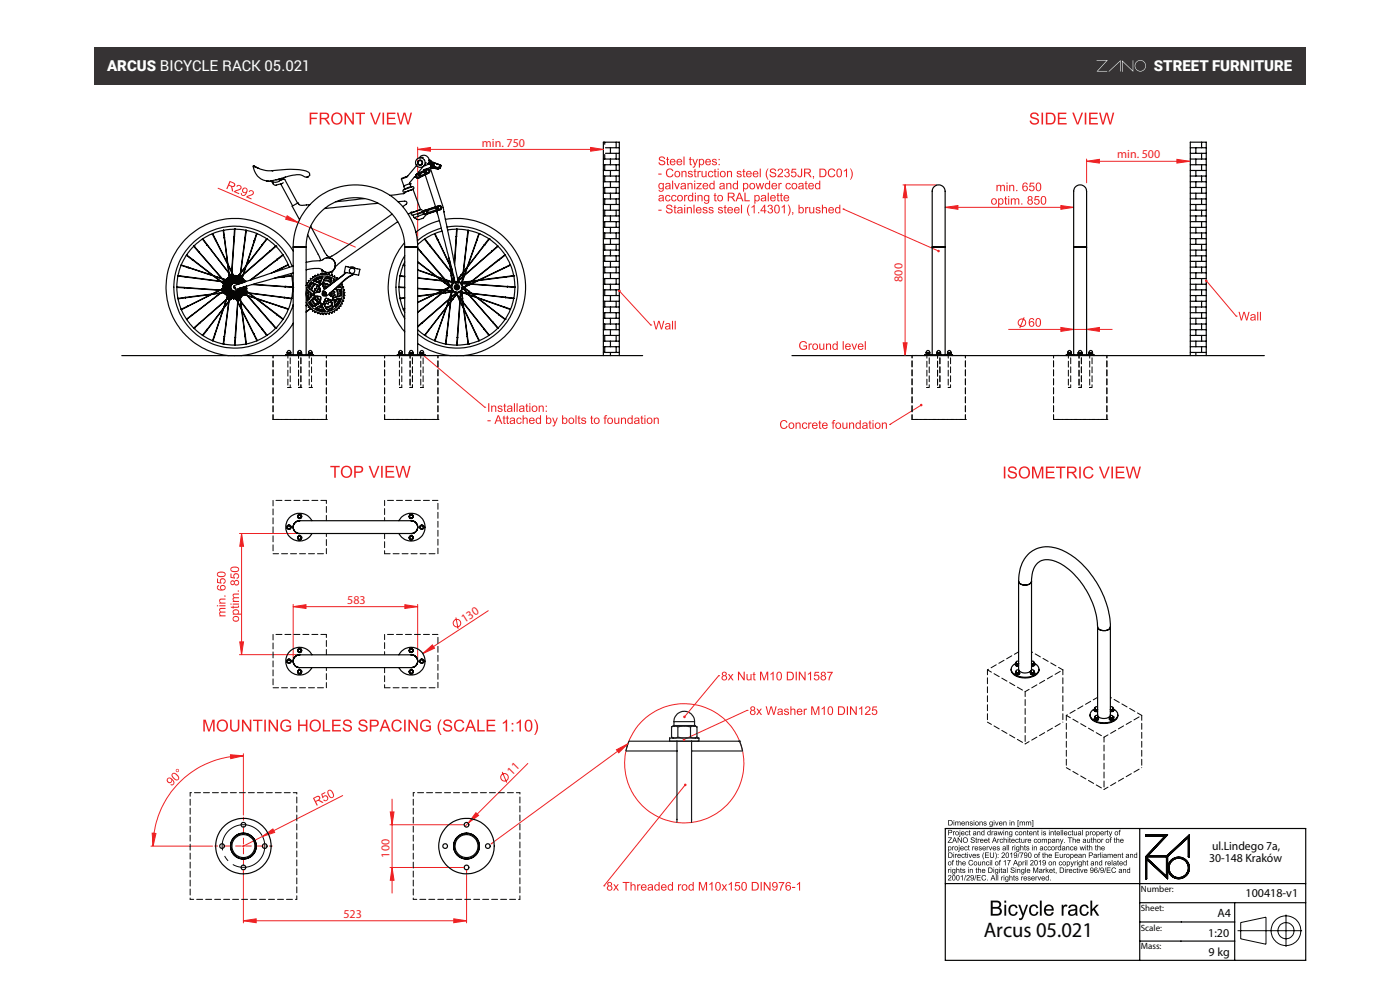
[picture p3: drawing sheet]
<svg xmlns="http://www.w3.org/2000/svg" width="297mm" height="210mm" viewBox="0 0 297 210" stroke-linecap="round" stroke-linejoin="round" font-family="sans-serif">
<defs><g id="words">
<text font-size="4.5" fill="#050504" x="208.7" y="198.7">Arcus 05.021</text>
<g font-size="3.2" fill="#fff">
<text x="22.7" y="15">ARCUS BICYCLE RACK 05.021</text>
<text x="244.8" y="15">STREET FURNITURE</text>
</g>
<g font-size="2.6" fill="#ee2123">
<text x="102.2" y="31.1">min. 750</text>
<text x="237" y="33.6">min. 500</text>
<text x="191.5" y="59.8" transform="rotate(-90 191.5 59.8)">800</text>
<text x="73.7" y="128.1">583</text>
<text x="98.5" y="132.2" transform="rotate(-33 98.5 132.2)">130</text>
<text x="108.6" y="164.6" transform="rotate(-45 108.6 164.6)">11</text>
<text x="82.6" y="181.9" transform="rotate(-90 82.6 181.9)">100</text>
<text x="72.9" y="194.7">523</text>
</g>
<g font-size="2.6" fill="#050504">
<text x="256.5" y="182.9">30-148 Kraków</text>
<text x="257.1" y="180.4">ul.Lindego 7a,</text>
<text x="264.2" y="190.3">100418-v1</text>
<text x="258.3" y="194.5">A4</text>
<text x="256.3" y="198.7">1:20</text>
<text x="256.4" y="202.7">9 kg</text>
</g>
<g font-size="1.9" fill="#050504">
<text x="242" y="189.2">Number:</text>
<text x="242" y="197.4">Scale:</text>
<text x="242" y="193.3">Sheet:</text>
<text x="242" y="201.4">Mass:</text>
</g>
</g></defs>
<path d="M20 10h257v8h-257z" fill="#363334"/>
<g fill="#fff">
<path d="M238 12.8l2.3 2.2v-2.2h.1v2.4l-2.2-2.1v2.1h-.2z"/>
<path d="M235.1 15.2l2.6-2.5v2.5h-.1v-2.2l-2.3 2.2z"/>
<path d="M232.6 12.7h2.4l-2.1 2.4h2l-.1 .1h-2.2l2.1-2.3h-2.1z"/>
<path d="M240.7 14a1.2 1.2 0 0 0 2.4 0 1.2 1.2 0 0 0-2.4 0zM240.8 13.9a1.1 1.1 0 0 1 2.2 0 1.1 1.1 0 0 1-2.2 0z"/>
</g>
<g fill="none" stroke="#050504" stroke-width=".25">
<path d="M200.5 175.7h76.5v28h-76.5zM241.8 175.7v28M243 177.1h4.7l-4.2 4.4h4l4.8-4.4v4.6h-.2v-4.1l-4.4 4.1v4.7l-4.4-4.1v4.1h-.3v-4.7l4.1-4.4h-4.1zM200.5 187.4h76.5M241.8 191.5h35.2M241.8 195.6h20.1M241.8 199.6h20.1M243 181.7h4.5v4.2zM261.9 191.5v12.2"/>
<circle cx="250" cy="184.1" r="2.06"/>
<circle cx="250" cy="184.1" r="2.29"/>
</g>
<path d="M247.7 184.1a2.3 2.3 0 0 0 4.6 0 2.3 2.3 0 0 0-4.6 0zM248 184.1a2.05 2.05 0 0 1 4.1 0 2.05 2.05 0 0 1-4.1 0zM243 177.1v.2h4.1l-4.1 4.4h4.5v4.2l-4.5-4.2v4.7h.3v-4.1l4.4 4.1v-4.7l4.4-4.1v4.1h.2v-4.6l-4.8 4.4h-4l4.2-4.4z" fill-rule="evenodd" fill="#050504"/>
<g fill="#ee2123">
<path d="M52.8 40.5a.6 .6 0 0 1 1 .2 .6 .6 0 0 1-.6 .8l-.6 .3 .8 .3-.1 .2-1.1-.5 .3-.3a1.11 1.11 0 0 0 1.1-.8l-.3-.2-.3 .3-.3-.2zM51.5 40.4a.4 .4 0 0 0 .8 0 .4 .4 0 0 0-.8 0zM51.6 39.9a.64 .64 0 0 1 .8 .1 .64 .64 0 0 1 0 .9 .64 .64 0 0 1-.6 .7 .64 .64 0 0 1-.7-.7l.2 .1a.42 .42 0 0 0 .5 .4 .42 .42 0 0 0 .4-.5 .57 .57 0 0 1-.8-.2 .57 .57 0 0 1 .2-.8zM50.2 39.4a.6 .6 0 0 1 1 .2 .6 .6 0 0 1-.6 .8l-.6 .2 .8 .4-.1 .2-1.1-.5 .3-.3a1.11 1.11 0 0 0 1.1-.8l-.3-.2-.4 .2-.2-.1zM48.9 38.6l-.3 .6 .5 .2a.32 .32 0 0 0 .5-.1 .32 .32 0 0 0-.2-.4zM48.7 38.4l.8 .3a.51 .51 0 0 1 .4 .6 .51 .51 0 0 1-.7 .3l.3 1.1-.3-.1-.2-1-.5-.2-.3 .7-.2-.1z"/>
<path d="M115.8 87.1h.2v.3h-.2zM115.8 86h.2v.3h-.2zM114.3 86h.2v.2a.47 .47 0 0 1 .6-.2 .47 .47 0 0 1 .3 .6v.8h-.3v-.8a.31 .31 0 0 0-.2-.4 .31 .31 0 0 0-.4 .2v1h-.2zM113.1 86.3a.45 .45 0 0 0 0 .7 .45 .45 0 0 0 .7-.1l-.1-.6-.3-.1zM112.8 86.7a.67 .67 0 0 1 1.3 0 .67 .67 0 0 1-1.3 0zM112.3 86h.2v1.4h-.2zM112.3 85.5h.2v.3h-.2zM111.6 85.7l.2-.1v.4h.3v.2h-.3v.8l.3 .4a.33 .33 0 0 1-.4-.1 .33 .33 0 0 1-.1-.3v-.8h-.1zM110.4 86.9a.31 .31 0 0 0 .3 .4 .31 .31 0 0 0 .3-.4v-.2zM110.2 86.2a.6 .6 0 0 1 .8-.1 .6 .6 0 0 1 .2 .7l.1 .6h-.2l-.1-.2a.47 .47 0 0 1-.7 .2 .47 .47 0 0 1-.1-.7l.8-.2a.33 .33 0 0 0-.3-.3 .33 .33 0 0 0-.4 .2h-.2zM109.6 85.5h.2v1.9h-.2zM109 85.5h.2v1.9h-.2zM107.8 86.9a.31 .31 0 0 0 .3 .4 .31 .31 0 0 0 .3-.4l.1-.2zM107.7 86.2a.6 .6 0 0 1 .7-.1 .6 .6 0 0 1 .3 .7l.1 .6h-.3v-.2a.47 .47 0 0 1-.7 .2 .47 .47 0 0 1-.1-.7l.8-.2a.33 .33 0 0 0-.3-.3 .33 .33 0 0 0-.4 .2h-.2zM106.9 85.7l.3-.1v.4h.2v.2h-.2v.8l.2 .4a.33 .33 0 0 1-.3-.1 .33 .33 0 0 1-.2-.3v-.8h-.1zM105.7 86.2l.2-.2a.52 .52 0 0 1 .7 .4h-.2a.26 .26 0 0 0-.3-.2 .26 .26 0 0 0-.2 .3h.1a.46 .46 0 0 1 .6 .2 .46 .46 0 0 1-.2 .6h-.7l-.2-.3 .3-.1a.3 .3 0 0 0 .3 .4 .3 .3 0 0 0 .2-.4 .56 .56 0 0 1-.7-.7zM104.2 86h.2v.2a.47 .47 0 0 1 .6-.2 .47 .47 0 0 1 .3 .6v.8h-.2v-.8a.31 .31 0 0 0-.3-.4 .31 .31 0 0 0-.3 .2l-.1 1h-.2zM103.6 85.5h.2v1.9h-.2z"/>
<path d="M138.7 88.6h.2v.2a.47 .47 0 0 1 .6-.2 .47 .47 0 0 1 .3 .5v.8h-.3v-.8a.31 .31 0 0 0-.2-.4 .31 .31 0 0 0-.4 .3v.9h-.2zM137.5 88.9a.45 .45 0 0 0 0 .7 .45 .45 0 0 0 .7-.1l-.1-.6-.3-.1zM137.2 89.3a.67 .67 0 0 1 1.3 0 .67 .67 0 0 1-1.3 0zM136.7 88.6h.2v1.3h-.2zM136.7 88.1h.2v.2h-.2zM136 88.3l.3-.2v.5h.2v.2h-.2v.7l.2 .4a.33 .33 0 0 1-.4 0 .33 .33 0 0 1-.1-.4v-.7h-.1zM134.8 89.4a.31 .31 0 0 0 .3 .4 .31 .31 0 0 0 .3-.3v-.2zM134.6 88.7a.6 .6 0 0 1 .8-.1 .6 .6 0 0 1 .2 .8l.1 .5h-.2l-.1-.1a.47 .47 0 0 1-.7 .2 .47 .47 0 0 1 0-.7l.7-.2a.33 .33 0 0 0-.3-.4 .33 .33 0 0 0-.3 .3h-.3zM133.4 88.9a.46 .46 0 0 0-.1 .6 .46 .46 0 0 0 .6 .1v-.7l-.3-.1zM133.2 88.8l.4-.2 .4 .1v-.6h.2v1.8h-.2v-.1a.64 .64 0 0 1-.9-.2 .64 .64 0 0 1 .1-.8zM131.7 88.6h.2v.2a.47 .47 0 0 1 .6-.2 .47 .47 0 0 1 .3 .5v.8h-.2v-.8a.31 .31 0 0 0-.3-.4 .31 .31 0 0 0-.3 .3v.9h-.3zM130.3 88.6h.2v.7a.33 .33 0 0 0 .4 .5 .33 .33 0 0 0 .3-.5v-.7h.2v1.3h-.2v-.2a.47 .47 0 0 1-.6 .2 .47 .47 0 0 1-.3-.5zM129.2 88.9a.45 .45 0 0 0-.1 .7 .45 .45 0 0 0 .7-.1l-.1-.6-.3-.1zM128.8 89.3a.67 .67 0 0 1 1.3 0 .67 .67 0 0 1-1.3 0zM128.3 88.2l.5-.1v.2l-.3 .1v.2h.2v.2h-.2v1.1h-.3v-1.1h-.2v-.2h.2zM126.3 88.9a.45 .45 0 0 0-.1 .7 .45 .45 0 0 0 .8-.1l-.1-.6-.3-.1zM126 89.3a.67 .67 0 0 1 1.3 0 .67 .67 0 0 1-1.3 0zM125.4 88.3l.2-.2v.5h.2v.2h-.2v.7l.3 .4a.33 .33 0 0 1-.4 0 .33 .33 0 0 1-.1-.4v-.7h-.2zM123.4 88.7l.2-.1a.52 .52 0 0 1 .7 .3l-.2 .1a.26 .26 0 0 0-.3-.3 .26 .26 0 0 0-.2 .3l.1 .1a.46 .46 0 0 1 .6 .2 .46 .46 0 0 1-.2 .6l-.7-.1-.1-.3h.2a.3 .3 0 0 0 .3 .3 .3 .3 0 0 0 .3-.4 .56 .56 0 0 1-.8-.6zM122.7 88.3l.2-.2v.5h.2v.2h-.2v.7l.3 .4a.33 .33 0 0 1-.4 0 .33 .33 0 0 1-.1-.4v-.7h-.2zM122.1 88.1h.2v1.8h-.2zM120.9 88.9a.45 .45 0 0 0 0 .7 .45 .45 0 0 0 .7-.1l-.1-.6-.3-.1zM120.6 89.3a.67 .67 0 0 1 1.3 0 .67 .67 0 0 1-1.3 0zM119.6 88.9a.45 .45 0 0 0-.2 .6 .45 .45 0 0 0 .7 .1v-.7l-.3-.2zM119.2 88.1h.3v.6a.61 .61 0 0 1 .9 .6 .61 .61 0 0 1-.9 .5v.1h-.3zM117.1 88.6h.3l.3 1.1 .4-1.1h.2l-.5 1.3a.46 .46 0 0 1-.6 .5v-.2h.3l.1-.3zM116.2 88.9a.45 .45 0 0 0-.2 .6 .45 .45 0 0 0 .6 .1l.1-.7-.3-.2zM115.8 88.1h.3v.6a.61 .61 0 0 1 .9 .6 .61 .61 0 0 1-1 .5v.1h-.2zM114 88.9a.46 .46 0 0 0-.2 .6 .46 .46 0 0 0 .7 .1v-.7l-.3-.1zM113.8 88.8l.4-.2 .4 .1v-.6h.2v1.8h-.2v-.1a.64 .64 0 0 1-.9-.2 .64 .64 0 0 1 .1-.8zM112.6 88.9l-.1 .2h.7l-.2-.3zM112.4 88.7a.62 .62 0 0 1 .7-.1 .62 .62 0 0 1 .3 .7h-1a.39 .39 0 0 0 .3 .5 .39 .39 0 0 0 .5-.3h.2a.67 .67 0 0 1-1 .3 .67 .67 0 0 1 0-1.1zM110.9 88.1h.2v.6a.47 .47 0 0 1 .6-.1 .47 .47 0 0 1 .2 .5v.8h-.2v-.8a.32 .32 0 0 0-.4-.3 .32 .32 0 0 0-.2 .4v.7h-.2zM109.7 88.7l.6-.1 .4 .4h-.3l-.1-.2a.45 .45 0 0 0-.5 .5 .45 .45 0 0 0 .5 .4l.2-.3 .2 .1a.63 .63 0 0 1-.9 .4 .63 .63 0 0 1-.2-1zM108.4 89.4a.31 .31 0 0 0 .3 .4 .31 .31 0 0 0 .3-.3v-.2zM108.2 88.7a.6 .6 0 0 1 .8-.1 .6 .6 0 0 1 .2 .8l.1 .5h-.2l-.1-.1a.47 .47 0 0 1-.6 .2 .47 .47 0 0 1-.1-.7l.7-.2a.33 .33 0 0 0-.3-.4 .33 .33 0 0 0-.3 .3h-.3zM107.5 88.3l.2-.2v.5h.3v.2h-.3v.7l.3 .4a.33 .33 0 0 1-.4 0 .33 .33 0 0 1-.1-.4v-.7h-.2zM106.8 88.3l.2-.2v.5h.2v.2h-.2v.7l.3 .4a.33 .33 0 0 1-.4 0 .33 .33 0 0 1-.1-.4v-.7h-.2zM105.7 88.3l-.3 .9h.6zM105.6 88.1h.2l.8 1.8h-.3l-.2-.5h-.8l-.2 .5h-.2zM103.4 89.1h.7v.3h-.7z"/>
<path d="M143.1 68.1h.3v1.8h-.3zM142.6 68.1h.2v1.8h-.2zM141.4 69.4a.31 .31 0 0 0 .2 .4 .31 .31 0 0 0 .4-.4v-.2zM141.2 68.7a.6 .6 0 0 1 .8-.1 .6 .6 0 0 1 .2 .7l.1 .6h-.2l-.1-.2a.47 .47 0 0 1-.7 .2 .47 .47 0 0 1-.1-.7l.8-.2a.33 .33 0 0 0-.3-.3 .33 .33 0 0 0-.4 .3l-.2-.1zM138.6 68.1h.2l.4 1.5 .4-1.5h.3l.4 1.5 .4-1.5h.2l-.5 1.8h-.2l-.4-1.6-.5 1.6h-.2z"/>
</g>
<g fill="none" stroke="#ee2123" stroke-width=".21">
<path d="M96.7 131l.5 2.4"/>
<circle cx="96.9" cy="132.2" r=".8"/>
</g>
<g fill="#ee2123">
<path d="M47.6 126.3h.2v.3h-.2zM46.9 124.6a.4 .4 0 0 0 .8 0 .4 .4 0 0 0-.8 0zM46.5 128.4h1.3v.2h-1.3zM46.6 129.1l1.2-.2v.3h-.8a.27 .27 0 0 0-.3 .2 .27 .27 0 0 0 .2 .3h.9v.3h-.8a.3 .3 0 0 0-.3 .3 .3 .3 0 0 0 .5 .2h.6v.2h-1.3v-.2h.2a.45 .45 0 0 1 0-.7l-.2-.3zM46.6 127.1l1.2-.1v.2h-.8a.31 .31 0 0 0-.3 .2 .31 .31 0 0 0 .2 .4h.9v.2h-1.3v-.2h.2l-.2-.2zM46.3 121.6l-.1 .2a.95 .95 0 0 0 1.5 0 1.02 1.02 0 0 0-1.4-.2zM46 122.7h.3v.8l.4 .1a.61 .61 0 0 1 .3-.9 .61 .61 0 0 1 .9 .4 .61 .61 0 0 1-.5 .8l-.1-.3a.4 .4 0 0 0 .3-.6 .4 .4 0 0 0-.7-.1 .4 .4 0 0 0 0 .6l.1 .3-1-.2zM46 128.4h.3v.2h-.3zM46.1 124.3l.4-.2v.2a.37 .37 0 0 0-.3 .5 .37 .37 0 0 0 .5 .2l.2 .1a.58 .58 0 0 1 .1-.9 .58 .58 0 0 1 .8 .2 .58 .58 0 0 1-.3 .8 .92 .92 0 0 1-1 .1 .92 .92 0 0 1-.5-.9zM46.1 121.5l.3-.2a1.06 1.06 0 0 1 1.5 .5 1.03 1.03 0 0 1-1 .6 1.03 1.03 0 0 1-.9-.6z"/>
<path d="M50.4 125.2h.3v.3h-.3zM49.8 123.6a.37 .37 0 0 0 .7 0 .37 .37 0 0 0-.7 0zM49.7 131a.44 .44 0 0 0 .3 .7 .44 .44 0 0 0 .4-.7l-.4-.1zM49.6 129.6a.43 .43 0 0 0 .4 .6 .43 .43 0 0 0 .4-.6zM49.4 128h1.3v.3h-1.3zM49.4 131.2a.67 .67 0 0 1 1.3 0 .67 .67 0 0 1-1.3 0zM49.5 129.4a.64 .64 0 0 1 .9-.1 .64 .64 0 0 1 .2 .9h.6v.2h-1.8v-.2h.1l-.2-.4zM49.5 126l1.2-.1v.2h-.8a.27 .27 0 0 0-.4 .2 .27 .27 0 0 0 .3 .4h.9v.2h-.9a.3 .3 0 0 0-.2 .4 .3 .3 0 0 0 .4 .2h.7v.2h-1.3v-.2h.2a.45 .45 0 0 1 0-.8l-.2-.2zM49.2 120.5l-.1 .3a.95 .95 0 0 0 1.4 0 1.02 1.02 0 0 0-1.3-.3zM49 123.6a.3 .3 0 0 0 .6 0 .3 .3 0 0 0-.6 0zM48.9 128.7h.5v-.2h.2v.2h.8l.3-.3a.33 .33 0 0 1 0 .4 .33 .33 0 0 1-.4 .1h-.7v.2h-.2v-.2h-.4zM48.9 121.7h.2v.7l.5 .1a.61 .61 0 0 1 .3-.9 .61 .61 0 0 1 .8 .4 .61 .61 0 0 1-.5 .8v-.2a.4 .4 0 0 0 .2-.6 .4 .4 0 0 0-.6-.1 .4 .4 0 0 0 0 .6v.3l-.9-.2zM48.9 128h.2v.3h-.2zM49 123.2l.5-.1 .2 .3a.54 .54 0 0 1 .8-.2 .54 .54 0 0 1 0 .8 .54 .54 0 0 1-.8-.1 .49 .49 0 0 1-.7 .1 .49 .49 0 0 1 0-.8zM49 120.4l.2-.1a1.06 1.06 0 0 1 1.5 .5 1.03 1.03 0 0 1-.9 .6 1.03 1.03 0 0 1-.9-.6z"/>
<path d="M220.1 39a1.02 1.02 0 0 0 .2 1.4 .95 .95 0 0 0 0-1.5zM220 38.8a.65 .65 0 0 1 .7 .1 .65 .65 0 0 1 .2 .7 .66 .66 0 0 1-.6 1 .66 .66 0 0 1-.6-1zM218.5 38.7h.9v.3h-.7l-.1 .5a.61 .61 0 0 1 .8 .2 .61 .61 0 0 1-.4 .9 .61 .61 0 0 1-.7-.5l.2-.1a.4 .4 0 0 0 .6 .3 .4 .4 0 0 0 .1-.6 .4 .4 0 0 0-.6-.1l-.3 .1zM217.1 40a.4 .4 0 0 0 .8 0 .4 .4 0 0 0-.8 0zM217.1 38.9l.6-.2 .3 .5h-.2a.37 .37 0 0 0-.4-.3 .37 .37 0 0 0-.3 .5v.2a.58 .58 0 0 1 .9 .1 .58 .58 0 0 1-.2 .8 .58 .58 0 0 1-.9-.3v-.8zM215.6 40.3h.2v.2h-.2zM214.1 39.2h.2v.2a.47 .47 0 0 1 .6-.2 .47 .47 0 0 1 .3 .5v.8h-.3v-.8a.31 .31 0 0 0-.2-.3 .31 .31 0 0 0-.4 .2v.9h-.2zM213.5 39.2h.2v1.3h-.2zM213.5 38.7h.2v.3h-.2zM211.4 39.2h.2v.2a.45 .45 0 0 1 .8 0l.2-.2 .5 .1 .1 1.2h-.2v-.8a.27 .27 0 0 0-.2-.3 .27 .27 0 0 0-.4 .2v.9h-.2v-.8a.3 .3 0 0 0-.4-.3 .3 .3 0 0 0-.2 .5v.6h-.2z"/>
<path d="M221.1 41.9a1.02 1.02 0 0 0 .3 1.4 .95 .95 0 0 0 0-1.5zM221 41.7a.65 .65 0 0 1 .8 .1 .65 .65 0 0 1 .2 .7 .66 .66 0 0 1-.6 .9 .66 .66 0 0 1-.6-.9zM219.6 41.6h.9v.2h-.8l-.1 .5a.61 .61 0 0 1 .9 .3 .61 .61 0 0 1-.4 .8 .61 .61 0 0 1-.8-.5h.3a.4 .4 0 0 0 .6 .2 .4 .4 0 0 0 .1-.6 .4 .4 0 0 0-.6 0h-.3zM218.2 42a.3 .3 0 0 0 .6 0 .3 .3 0 0 0-.6 0zM218.2 42.9a.37 .37 0 0 0 .7 0 .37 .37 0 0 0-.7 0zM218.1 41.7a.49 .49 0 0 1 .8 0 .49 .49 0 0 1-.1 .7 .54 .54 0 0 1 .2 .8 .54 .54 0 0 1-.9 0 .54 .54 0 0 1 .2-.8l-.3-.2zM216.6 43.1h.3v.3h-.3zM214.4 42.1h.2v.2a.45 .45 0 0 1 .8 0l.3-.2 .4 .1 .1 1.2h-.2v-.8a.27 .27 0 0 0-.2-.4 .27 .27 0 0 0-.3 .3v.9h-.3v-.9a.3 .3 0 0 0-.4-.2 .3 .3 0 0 0-.1 .4v.7h-.3zM213.9 42.1h.2v1.3h-.2zM213.9 41.6h.2v.2h-.2zM213.2 41.8l.2-.2v.5h.3v.2h-.3v.7l.3 .4a.33 .33 0 0 1-.4 0 .33 .33 0 0 1-.1-.4v-.7h-.2zM212.1 42.4l-.1 .6 .2 .2a.48 .48 0 0 0 .5-.5 .48 .48 0 0 0-.5-.4zM211.8 42.1h.2v.2a.61 .61 0 0 1 .9 .4 .61 .61 0 0 1-.9 .6v.6h-.2zM210.6 42.4a.45 .45 0 0 0-.1 .7 .45 .45 0 0 0 .7-.1l-.1-.6-.2-.2zM210.2 42.7a.7 .7 0 0 1 1.4 0 .7 .7 0 0 1-1.4 0z"/>
<path d="M152.4 34.8h.3v.2h-.3zM152.4 33.7h.3v.3h-.3zM151.1 33.8l.2-.1a.52 .52 0 0 1 .8 .4h-.3a.26 .26 0 0 0-.3-.3 .26 .26 0 0 0-.2 .4h.1a.46 .46 0 0 1 .6 .2 .46 .46 0 0 1-.1 .6h-.7l-.2-.4h.2a.3 .3 0 0 0 .4 .3 .3 .3 0 0 0 .2-.3 .56 .56 0 0 1-.7-.7zM150 34l-.2 .2h.8l-.2-.3zM149.8 33.9a.62 .62 0 0 1 .7-.1 .62 .62 0 0 1 .3 .6h-1a.39 .39 0 0 0 .3 .5 .39 .39 0 0 0 .5-.3h.2a.67 .67 0 0 1-1 .3 .67 .67 0 0 1 0-1zM148.6 34l-.1 .6 .2 .3a.48 .48 0 0 0 .5-.5 .48 .48 0 0 0-.5-.5zM148.3 33.7h.2v.2a.61 .61 0 0 1 .9 .5 .61 .61 0 0 1-.9 .5v.6h-.2zM146.9 33.7h.2l.4 1.1 .3-1.1h.3l-.5 1.4a.46 .46 0 0 1-.6 .4l-.1-.2h.3l.2-.3zM146.3 33.4l.2-.1v.4h.3v.2h-.3v.8l.3 .3a.33 .33 0 0 1-.4 0 .33 .33 0 0 1-.1-.4v-.7h-.2zM145 33.2h.2v1.8h-.2zM143.9 34l-.2 .2h.8l-.2-.3zM143.7 33.9a.62 .62 0 0 1 .7-.1 .62 .62 0 0 1 .3 .6h-1a.39 .39 0 0 0 .3 .5 .39 .39 0 0 0 .5-.3h.2a.67 .67 0 0 1-1 .3 .67 .67 0 0 1 0-1zM142.4 34l-.1 .2h.8l-.2-.3zM142.3 33.9a.62 .62 0 0 1 .7-.1 .62 .62 0 0 1 .3 .6h-1a.39 .39 0 0 0 .3 .5 .39 .39 0 0 0 .5-.3h.2a.67 .67 0 0 1-1 .3 .67 .67 0 0 1 0-1zM141.5 33.4l.2-.1v.4h.2v.2h-.2v.8l.3 .3a.33 .33 0 0 1-.4 0 .33 .33 0 0 1-.1-.4v-.7h-.2zM139.9 33.3a.73 .73 0 0 1 1.2 .4h-.2a.4 .4 0 0 0-.5-.4 .4 .4 0 0 0-.3 .5 .94 .94 0 0 1 1 .9 .77 .77 0 0 1-.8 .4 .77 .77 0 0 1-.6-.6l.2-.1a.47 .47 0 0 0 .5 .5 .47 .47 0 0 0 .5-.5l-.2-.1a.78 .78 0 0 1-.9-.8z"/>
<path d="M180.3 35.7a1.49 1.49 0 0 1 0 2.4 2.11 2.11 0 0 0 0-2.4zM179 36.2l.7-.4v1.8h-.2v-1.4l-.5 .2zM177.8 36.1a1.02 1.02 0 0 0 .2 1.3 .95 .95 0 0 0 0-1.5zM177.7 35.9a.65 .65 0 0 1 .8 0 .65 .65 0 0 1 .1 .8 .66 .66 0 0 1-.6 .9 .66 .66 0 0 1-.6-.9zM175.9 35.9a.8 .8 0 0 1 1.3 .4h-.2a.61 .61 0 0 0-.9-.3 .61 .61 0 0 0-.2 .9 .56 .56 0 0 0 .5 .5 .56 .56 0 0 0 .6-.4h.2a.88 .88 0 0 1-1.2 .5 .88 .88 0 0 1-.3-1.3zM174.1 36v1.4h.4a.7 .7 0 0 0 .6-.7 .7 .7 0 0 0-.6-.7zM173.8 35.8h.7a.92 .92 0 0 1 .8 .9 .92 .92 0 0 1-.8 .9h-.7zM172.4 37.3h.3v.4l-.2 .3 .1-.4h-.2zM170.8 36v.6h.5a.32 .32 0 0 0 .5-.3 .32 .32 0 0 0-.4-.3zM170.6 35.8h.8a.51 .51 0 0 1 .6 .4 .51 .51 0 0 1-.5 .6l.7 .8h-.3l-.5-.7-.3-.1h-.3v.8h-.2zM169.9 35.8h.3v1.2a.51 .51 0 0 1-.5 .6 .51 .51 0 0 1-.5-.5l.2-.1v.2a.28 .28 0 0 0 .4 .2 .28 .28 0 0 0 .1-.4zM168 35.8h.9v.2h-.7l-.1 .5a.61 .61 0 0 1 .8 .3 .61 .61 0 0 1-.4 .8 .61 .61 0 0 1-.7-.5h.2a.4 .4 0 0 0 .6 .2 .4 .4 0 0 0 .1-.6 .4 .4 0 0 0-.6 0h-.3zM166.6 35.9a.49 .49 0 0 1 .7 0 .49 .49 0 0 1-.1 .7 .57 .57 0 0 1 0 1 .57 .57 0 0 1-.8-.5h.2a.37 .37 0 0 0 .4 .3 .37 .37 0 0 0 .3-.4 .37 .37 0 0 0-.5-.3v-.2a.32 .32 0 0 0 .4-.2 .32 .32 0 0 0-.3-.4 .32 .32 0 0 0-.3 .4l-.2-.1zM165.1 35.9a.6 .6 0 0 1 1 .1 .6 .6 0 0 1-.4 .9l-.5 .5h.9v.2h-1.2l.2-.4a1.11 1.11 0 0 0 .7-1.2h-.4l-.2 .3h-.2zM163.5 35.9a.73 .73 0 0 1 1.1 .4h-.2a.4 .4 0 0 0-.4-.4 .4 .4 0 0 0-.4 .5 .94 .94 0 0 1 1.1 .8 .77 .77 0 0 1-.8 .4 .77 .77 0 0 1-.7-.6h.3a.47 .47 0 0 0 .5 .4 .47 .47 0 0 0 .4-.5l-.1-.1a.78 .78 0 0 1-1-.7zM162.9 35.7h.1l-.1 .3a2.08 2.08 0 0 0 .1 2.1 1.62 1.62 0 0 1-.1-2.4zM161.2 35.8h.2v1.8h-.2zM160 36.5l-.1 .3h.8l-.2-.3zM159.9 36.4a.62 .62 0 0 1 .7-.1 .62 .62 0 0 1 .3 .7h-1a.39 .39 0 0 0 .3 .4 .39 .39 0 0 0 .5-.2h.2a.67 .67 0 0 1-1 .3 .67 .67 0 0 1 0-1.1zM158.6 36.5l-.1 .3h.7l-.2-.3zM158.4 36.4a.62 .62 0 0 1 .8-.1 .62 .62 0 0 1 .3 .7h-1a.39 .39 0 0 0 .3 .4 .39 .39 0 0 0 .4-.2h.3a.67 .67 0 0 1-1 .3 .67 .67 0 0 1-.1-1.1zM157.7 35.9l.2-.1v.5h.2v.1h-.2v.8l.2 .4a.33 .33 0 0 1-.3 0 .33 .33 0 0 1-.1-.4v-.8h-.2zM156.4 36.4l.2-.1a.52 .52 0 0 1 .7 .3h-.2a.26 .26 0 0 0-.3-.2 .26 .26 0 0 0-.2 .3l.1 .1a.46 .46 0 0 1 .6 .2 .46 .46 0 0 1-.2 .6l-.7-.1-.1-.3h.2a.3 .3 0 0 0 .3 .3 .3 .3 0 0 0 .3-.4 .56 .56 0 0 1-.8-.6zM154.2 36.3h.2v.2a.47 .47 0 0 1 .6-.3 .47 .47 0 0 1 .3 .6v.8h-.2v-.8a.31 .31 0 0 0-.3-.4 .31 .31 0 0 0-.3 .3l-.1 .9h-.2zM153.1 36.5a.45 .45 0 0 0-.1 .8 .45 .45 0 0 0 .7-.2l-.1-.6-.3-.1zM152.7 36.9a.7 .7 0 0 1 1.4 0 .7 .7 0 0 1-1.4 0zM152.2 36.3h.3v1.3h-.3zM152.2 35.8h.3v.2h-.3zM151.6 35.9l.2-.1v.5h.2v.1h-.2v.8l.2 .4a.33 .33 0 0 1-.3 0 .33 .33 0 0 1-.1-.4v-.8h-.2zM150.3 36.4l.7-.1 .3 .4h-.2l-.1-.2a.45 .45 0 0 0-.6 .4 .45 .45 0 0 0 .6 .5l.1-.3h.2a.63 .63 0 0 1-.9 .4 .63 .63 0 0 1-.2-.9zM148.8 36.3h.2v.7a.33 .33 0 0 0 .4 .4 .33 .33 0 0 0 .3-.4v-.7h.2v1.3h-.2v-.2a.47 .47 0 0 1-.6 .2 .47 .47 0 0 1-.3-.5zM148 36.3h.2v.2l.4-.2h.1l-.1 .2a.3 .3 0 0 0-.3 .1 .3 .3 0 0 0-.1 .3v.7h-.2zM147.3 35.9l.2-.1v.5h.3v.1h-.3v.8l.3 .4a.33 .33 0 0 1-.4 0 .33 .33 0 0 1-.1-.4v-.8h-.2zM146 36.4l.2-.1a.52 .52 0 0 1 .7 .3h-.2a.26 .26 0 0 0-.3-.2 .26 .26 0 0 0-.2 .3l.1 .1a.46 .46 0 0 1 .6 .2 .46 .46 0 0 1-.2 .6l-.6-.1-.2-.3h.2a.3 .3 0 0 0 .3 .3 .3 .3 0 0 0 .3-.4 .56 .56 0 0 1-.7-.6zM144.6 36.3h.2v.2a.47 .47 0 0 1 .5-.3 .47 .47 0 0 1 .3 .6v.8h-.2v-.8a.31 .31 0 0 0-.2-.4 .31 .31 0 0 0-.4 .3v.9h-.2zM143.4 36.5a.45 .45 0 0 0-.1 .8 .45 .45 0 0 0 .7-.2v-.6l-.3-.1zM143.1 36.9a.67 .67 0 0 1 1.3 0 .67 .67 0 0 1-1.3 0zM141.6 35.9a.8 .8 0 0 1 1.2 .4h-.2a.61 .61 0 0 0-.8-.3 .61 .61 0 0 0-.3 .9 .56 .56 0 0 0 .6 .5 .56 .56 0 0 0 .5-.4h.3a.88 .88 0 0 1-1.3 .5 .88 .88 0 0 1-.2-1.3zM139.7 36.8h.6v.2h-.6z"/>
<path d="M173.2 39.1a.46 .46 0 0 0-.1 .6 .46 .46 0 0 0 .6 .2v-.8l-.3-.1zM173 39l.4-.2 .4 .2v-.7h.2v1.8h-.2v-.1a.64 .64 0 0 1-.9-.1 .64 .64 0 0 1 .1-.9zM171.8 39.1l-.1 .3h.7l-.2-.4zM171.6 39a.62 .62 0 0 1 .8-.1 .62 .62 0 0 1 .3 .6h-1a.39 .39 0 0 0 .3 .5 .39 .39 0 0 0 .4-.3h.3a.67 .67 0 0 1-1.1 .3 .67 .67 0 0 1 0-1zM170.9 38.5l.2-.1v.4h.2v.2h-.2v.8l.2 .3a.33 .33 0 0 1-.3 0 .33 .33 0 0 1-.1-.3v-.8h-.2zM169.6 39.6a.31 .31 0 0 0 .3 .5 .31 .31 0 0 0 .3-.4v-.2zM169.5 39a.6 .6 0 0 1 .7-.2 .6 .6 0 0 1 .3 .8v.5h-.2v-.1a.47 .47 0 0 1-.7 .2 .47 .47 0 0 1-.1-.7l.7-.2a.33 .33 0 0 0-.3-.3 .33 .33 0 0 0-.3 .2h-.2zM168.2 39.1a.45 .45 0 0 0 0 .7 .45 .45 0 0 0 .7-.1l-.1-.6-.3-.1zM167.9 39.5a.67 .67 0 0 1 1.3 0 .67 .67 0 0 1-1.3 0zM166.8 39l.6-.2 .4 .4h-.3l-.1-.2a.45 .45 0 0 0-.5 .5 .45 .45 0 0 0 .6 .4l.1-.2h.2a.63 .63 0 0 1-.9 .4 .63 .63 0 0 1-.2-1zM165.1 38.8h.2v.2l.4-.2 .2 .1-.1 .2a.29 .29 0 0 0-.4 0 .29 .29 0 0 0 0 .4v.6h-.3zM164 39.1l-.1 .3h.7l-.2-.4zM163.8 39a.62 .62 0 0 1 .8-.1 .62 .62 0 0 1 .3 .6h-1a.39 .39 0 0 0 .3 .5 .39 .39 0 0 0 .4-.3h.3a.67 .67 0 0 1-1.1 .3 .67 .67 0 0 1 0-1zM162.6 39.1a.46 .46 0 0 0-.2 .6 .46 .46 0 0 0 .7 .2v-.8l-.3-.1zM162.4 39l.4-.2 .4 .2v-.7h.2v1.8h-.2v-.1a.64 .64 0 0 1-.9-.1 .64 .64 0 0 1 .1-.9zM160.3 38.8h.2l.3 1.1 .3-1.1h.2l.3 1 .3-1h.2l-.4 1.3h-.2l-.3-1-.3 1h-.2zM159.3 39.1a.45 .45 0 0 0-.1 .7 .45 .45 0 0 0 .7-.1v-.6l-.3-.1zM159 39.5a.67 .67 0 0 1 1.3 0 .67 .67 0 0 1-1.3 0zM157.9 39.1v.6l.1 .3a.48 .48 0 0 0 .5-.5 .48 .48 0 0 0-.4-.5zM157.6 38.8h.2v.2a.61 .61 0 0 1 1 .5 .61 .61 0 0 1-1 .5v.7h-.2zM155.7 39.1a.46 .46 0 0 0-.1 .6 .46 .46 0 0 0 .7 .2v-.8l-.3-.1zM155.6 39l.4-.2 .3 .2v-.7h.3v1.8h-.2v-.1a.64 .64 0 0 1-.9-.1 .64 .64 0 0 1 .1-.9zM154.1 38.8h.2v.2a.47 .47 0 0 1 .6-.2 .47 .47 0 0 1 .3 .5v.8h-.3v-.8a.31 .31 0 0 0-.2-.3 .31 .31 0 0 0-.4 .2v.9h-.2zM152.9 39.6a.31 .31 0 0 0 .3 .5 .31 .31 0 0 0 .3-.4v-.2zM152.7 39a.6 .6 0 0 1 .8-.2 .6 .6 0 0 1 .2 .8l.1 .5h-.2l-.1-.1a.47 .47 0 0 1-.7 .2 .47 .47 0 0 1-.1-.7l.8-.2a.33 .33 0 0 0-.3-.3 .33 .33 0 0 0-.4 .2h-.2zM150.8 39.1a.46 .46 0 0 0-.1 .6 .46 .46 0 0 0 .6 .2v-.8l-.3-.1zM150.6 39l.4-.2 .4 .2v-.7h.2v1.8h-.2v-.1a.64 .64 0 0 1-.9-.1 .64 .64 0 0 1 .1-.9zM149.4 39.1l-.1 .3h.7l-.2-.4zM149.2 39a.62 .62 0 0 1 .7-.1 .62 .62 0 0 1 .4 .6h-1a.39 .39 0 0 0 .3 .5 .39 .39 0 0 0 .4-.3h.2a.67 .67 0 0 1-1 .3 .67 .67 0 0 1 0-1zM147.8 38.8h1l-.8 1.2h.9v.1h-1.2v-.1l.9-1h-.8zM147.3 38.8h.2v1.3h-.2zM147.3 38.3h.2v.3h-.2zM145.8 38.8h.2v.2a.47 .47 0 0 1 .6-.2 .47 .47 0 0 1 .3 .5v.8h-.2v-.8a.31 .31 0 0 0-.2-.3 .31 .31 0 0 0-.4 .2v.9h-.3zM144.7 39.6a.31 .31 0 0 0 .2 .5 .31 .31 0 0 0 .4-.4v-.2zM144.5 39a.6 .6 0 0 1 .8-.2 .6 .6 0 0 1 .2 .8l.1 .5h-.3v-.1a.47 .47 0 0 1-.7 .2 .47 .47 0 0 1-.1-.7l.8-.2a.33 .33 0 0 0-.3-.3 .33 .33 0 0 0-.4 .2h-.2zM143 38.8h.3l.3 1.1 .4-1.1h.2l-.5 1.3h-.2zM142.6 38.3h.2v1.8h-.2zM141.4 39.6a.31 .31 0 0 0 .3 .5 .31 .31 0 0 0 .3-.4v-.2zM141.2 39a.6 .6 0 0 1 .8-.2 .6 .6 0 0 1 .2 .8l.1 .5h-.2l-.1-.1a.47 .47 0 0 1-.7 .2 .47 .47 0 0 1-.1-.7l.8-.2a.33 .33 0 0 0-.3-.3 .33 .33 0 0 0-.4 .2h-.2zM140 39.1a.45 .45 0 0 0-.1 .6 .45 .45 0 0 0 .6 .1 .45 .45 0 0 0 .1-.6 .45 .45 0 0 0-.6-.1zM139.8 39l.3-.2 .5 .2v-.2h.2v1.2a.58 .58 0 0 1-.4 .7 .58 .58 0 0 1-.7-.4h.2a.37 .37 0 0 0 .5 .2 .37 .37 0 0 0 .2-.5 .63 .63 0 0 1-.9-.1 .63 .63 0 0 1 .1-.9z"/>
<path d="M166.6 41.6l-.2 .3h.8l-.2-.3zM166.4 41.5a.62 .62 0 0 1 .7-.1 .62 .62 0 0 1 .3 .7h-1a.39 .39 0 0 0 .3 .4 .39 .39 0 0 0 .5-.2h.2a.67 .67 0 0 1-1 .3 .67 .67 0 0 1 0-1.1zM165.6 41l.2-.1v.5h.3v.1h-.3v.8l.3 .4a.33 .33 0 0 1-.4 0 .33 .33 0 0 1-.1-.4v-.8h-.2zM164.9 41l.2-.1v.5h.3v.1h-.3v.8l.3 .4a.33 .33 0 0 1-.4 0 .33 .33 0 0 1-.1-.4v-.8h-.2zM163.7 41.6l-.1 .3h.8l-.3-.3zM163.5 41.5a.62 .62 0 0 1 .8-.1 .62 .62 0 0 1 .3 .7h-1a.39 .39 0 0 0 .3 .4 .39 .39 0 0 0 .4-.2h.3a.67 .67 0 0 1-1 .3 .67 .67 0 0 1-.1-1.1zM162.9 40.9h.2v1.8h-.2zM161.7 42.2a.31 .31 0 0 0 .3 .4 .31 .31 0 0 0 .3-.4v-.2zM161.5 41.5a.6 .6 0 0 1 .8-.1 .6 .6 0 0 1 .2 .7l.1 .6h-.2l-.1-.2a.47 .47 0 0 1-.7 .3 .47 .47 0 0 1-.1-.8l.8-.1a.33 .33 0 0 0-.3-.4 .33 .33 0 0 0-.4 .3h-.2zM160.3 41.7v.6l.2 .2a.48 .48 0 0 0 .5-.5 .48 .48 0 0 0-.5-.4zM160 41.4h.2v.1a.61 .61 0 0 1 1 .5 .61 .61 0 0 1-.9 .6v.6h-.3zM157.9 40.9h.3v1.6h.9v.2h-1.2zM156.9 41.1l-.3 .8h.6zM156.7 40.9h.3l.7 1.8h-.2l-.2-.6h-.8l-.2 .6h-.3zM154.6 41.1v.6h.6a.32 .32 0 0 0 .4-.3 .32 .32 0 0 0-.4-.3zM154.4 40.9h.8a.51 .51 0 0 1 .6 .4 .51 .51 0 0 1-.5 .6l.7 .8h-.3l-.5-.7-.3-.1h-.3v.8h-.2zM152.5 41.7a.45 .45 0 0 0-.1 .7 .45 .45 0 0 0 .7-.1l-.1-.6-.2-.2zM152.1 42a.7 .7 0 0 1 1.4 0 .7 .7 0 0 1-1.4 0zM151.6 41l.2-.1v.5h.2v.1h-.2v.8l.2 .4a.33 .33 0 0 1-.3 0 .33 .33 0 0 1-.1-.4v-.8h-.2zM149.6 41.7a.45 .45 0 0 0-.1 .6 .45 .45 0 0 0 .7 .1 .45 .45 0 0 0 .1-.6 .45 .45 0 0 0-.7-.1zM149.5 41.5l.2-.1 .6 .1v-.1h.2v1.1a.58 .58 0 0 1-.4 .7 .58 .58 0 0 1-.7-.4h.2a.37 .37 0 0 0 .5 .2 .37 .37 0 0 0 .1-.5 .63 .63 0 0 1-.8-.1 .63 .63 0 0 1 .1-.9zM148 41.4h.2v.2a.47 .47 0 0 1 .5-.2 .47 .47 0 0 1 .3 .5v.8h-.2v-.8a.31 .31 0 0 0-.2-.4 .31 .31 0 0 0-.4 .3v.9h-.2zM147.4 41.4h.2v1.3h-.2zM147.4 40.9h.2v.2h-.2zM146.2 41.7a.46 .46 0 0 0-.1 .6 .46 .46 0 0 0 .6 .1v-.7l-.2-.2zM146.1 41.5l.4-.2 .3 .2v-.6h.3v1.8h-.3v-.2a.64 .64 0 0 1-.8-.1 .64 .64 0 0 1 .1-.9zM145.1 41.4h.2v.2l.4-.2h.2l-.1 .2a.29 .29 0 0 0-.4 .1 .29 .29 0 0 0 0 .3v.7h-.3zM144 41.7a.45 .45 0 0 0-.1 .7 .45 .45 0 0 0 .7-.1l-.1-.6-.2-.2zM143.6 42a.7 .7 0 0 1 1.4 0 .7 .7 0 0 1-1.4 0zM142.5 41.5l.7-.1 .3 .4h-.2l-.1-.2a.45 .45 0 0 0-.6 .4 .45 .45 0 0 0 .6 .5l.1-.3h.2a.63 .63 0 0 1-.9 .4 .63 .63 0 0 1-.2-.9zM141.3 41.5l.6-.1 .3 .4h-.2l-.1-.2a.45 .45 0 0 0-.6 .4 .45 .45 0 0 0 .6 .5l.1-.3h.2a.63 .63 0 0 1-.9 .4 .63 .63 0 0 1-.1-.9zM140 42.2a.31 .31 0 0 0 .2 .4 .31 .31 0 0 0 .4-.4v-.2zM139.8 41.5a.6 .6 0 0 1 .8-.1 .6 .6 0 0 1 .2 .7l.1 .6h-.2l-.1-.2a.47 .47 0 0 1-.7 .3 .47 .47 0 0 1-.1-.8l.8-.1a.33 .33 0 0 0-.3-.4 .33 .33 0 0 0-.4 .3h-.2z"/>
<path d="M177.5 44.2a.46 .46 0 0 0-.2 .6 .46 .46 0 0 0 .7 .2v-.8l-.3-.1zM177.3 44.1l.4-.2 .3 .2v-.7h.3v1.9h-.2v-.2a.64 .64 0 0 1-.9-.1 .64 .64 0 0 1 .1-.9zM176.1 44.2l-.1 .3h.7l-.2-.4zM175.9 44.1a.62 .62 0 0 1 .7-.1 .62 .62 0 0 1 .3 .6h-1a.39 .39 0 0 0 .3 .5 .39 .39 0 0 0 .5-.3l.2 .1a.67 .67 0 0 1-1 .2 .67 .67 0 0 1 0-1zM174.4 43.4h.2v.7a.47 .47 0 0 1 .5-.2 .47 .47 0 0 1 .3 .5v.9h-.2v-.9a.32 .32 0 0 0-.4-.3 .32 .32 0 0 0-.2 .4v.8h-.2zM173.1 44l.2-.1a.52 .52 0 0 1 .8 .4h-.3a.26 .26 0 0 0-.3-.3 .26 .26 0 0 0-.2 .4h.1a.46 .46 0 0 1 .6 .2 .46 .46 0 0 1-.2 .6h-.6l-.2-.3 .2-.1a.3 .3 0 0 0 .3 .3 .3 .3 0 0 0 .3-.3 .56 .56 0 0 1-.7-.7zM171.7 43.9h.2v.8a.33 .33 0 0 0 .3 .4 .33 .33 0 0 0 .3-.5v-.7h.2v1.4h-.2v-.2a.47 .47 0 0 1-.5 .2 .47 .47 0 0 1-.3-.5zM170.8 43.9h.2v.2l.4-.2 .1 .1v.2a.29 .29 0 0 0-.4 0 .29 .29 0 0 0-.1 .4v.7h-.2zM169.7 44.2a.45 .45 0 0 0-.1 .6 .45 .45 0 0 0 .6 .2v-.8l-.2-.1zM169.4 43.4h.2v.7a.61 .61 0 0 1 1 .5 .61 .61 0 0 1-1 .5v.2h-.2zM168 45h.3v.4l-.2 .2 .1-.3h-.2zM167.1 43.4a1.49 1.49 0 0 1 0 2.4 2.11 2.11 0 0 0 0-2.4zM165.8 43.9l.7-.5v1.9h-.2v-1.5l-.5 .3zM164.6 43.7a1.02 1.02 0 0 0 .2 1.4 .95 .95 0 0 0 0-1.5zM164.5 43.5a.65 .65 0 0 1 .8 .1 .65 .65 0 0 1 .1 .8 .66 .66 0 0 1-.6 .9 .66 .66 0 0 1-.6-.9zM163 43.5a.49 .49 0 0 1 .8 0 .49 .49 0 0 1-.1 .8 .57 .57 0 0 1 0 1 .57 .57 0 0 1-.9-.5l.2-.1a.37 .37 0 0 0 .5 .4 .37 .37 0 0 0 .3-.5 .37 .37 0 0 0-.5-.2v-.2a.32 .32 0 0 0 .4-.3 .32 .32 0 0 0-.3-.3 .32 .32 0 0 0-.3 .3h-.3zM162.1 43.8l-.6 .8h.6zM162.2 43.4h.1v1.2h.3v.2h-.3v.5h-.2v-.5h-.8zM160.8 45h.3v.3h-.3zM159.4 43.9l.7-.5v1.9h-.2v-1.5l-.5 .3zM158.9 43.4h.2l-.2 .2a2.08 2.08 0 0 0 .2 2.2 1.62 1.62 0 0 1-.2-2.4zM157.2 43.4h.2v1.9h-.2zM156.1 44.2l-.2 .3h.8l-.2-.4zM155.9 44.1a.62 .62 0 0 1 .7-.1 .62 .62 0 0 1 .3 .6h-1a.39 .39 0 0 0 .3 .5 .39 .39 0 0 0 .5-.3l.2 .1a.67 .67 0 0 1-1 .2 .67 .67 0 0 1 0-1zM154.6 44.2l-.1 .3h.8l-.2-.4zM154.5 44.1a.62 .62 0 0 1 .7-.1 .62 .62 0 0 1 .3 .6h-1a.39 .39 0 0 0 .3 .5 .39 .39 0 0 0 .5-.3l.2 .1a.67 .67 0 0 1-1 .2 .67 .67 0 0 1 0-1zM153.7 43.6l.2-.1v.4h.2v.2h-.2v.8l.3 .4a.33 .33 0 0 1-.4-.1 .33 .33 0 0 1-.1-.3v-.8h-.2zM152.4 44l.2-.1a.52 .52 0 0 1 .7 .4h-.2a.26 .26 0 0 0-.3-.3 .26 .26 0 0 0-.2 .4h.1a.46 .46 0 0 1 .6 .2 .46 .46 0 0 1-.2 .6h-.6l-.2-.3 .2-.1a.3 .3 0 0 0 .3 .3 .3 .3 0 0 0 .3-.3 .56 .56 0 0 1-.7-.7zM150.4 44l.2-.1a.52 .52 0 0 1 .7 .4h-.2a.26 .26 0 0 0-.3-.3 .26 .26 0 0 0-.2 .4h.1a.46 .46 0 0 1 .6 .2 .46 .46 0 0 1-.2 .6h-.6l-.2-.3 .2-.1a.3 .3 0 0 0 .3 .3 .3 .3 0 0 0 .3-.3 .56 .56 0 0 1-.7-.7zM149.1 44l.3-.1a.52 .52 0 0 1 .7 .4h-.2a.26 .26 0 0 0-.3-.3 .26 .26 0 0 0-.3 .4h.2a.46 .46 0 0 1 .5 .2 .46 .46 0 0 1-.1 .6h-.7l-.2-.3 .2-.1a.3 .3 0 0 0 .4 .3 .3 .3 0 0 0 .2-.3 .56 .56 0 0 1-.7-.7zM148 44.2l-.1 .3h.7l-.2-.4zM147.8 44.1a.62 .62 0 0 1 .7-.1 .62 .62 0 0 1 .3 .6h-1a.39 .39 0 0 0 .3 .5 .39 .39 0 0 0 .5-.3l.2 .1a.67 .67 0 0 1-1 .2 .67 .67 0 0 1 0-1zM147.1 43.4h.2v1.9h-.2zM145.7 43.9h.2v.2a.47 .47 0 0 1 .6-.2 .47 .47 0 0 1 .3 .5v.9h-.2v-.9a.31 .31 0 0 0-.3-.3 .31 .31 0 0 0-.3 .2l-.1 1h-.2zM145.1 43.9h.3v1.4h-.3zM145.1 43.4h.3v.3h-.3zM144 44.7a.31 .31 0 0 0 .2 .5 .31 .31 0 0 0 .4-.4v-.2zM143.8 44.1a.6 .6 0 0 1 .8-.2 .6 .6 0 0 1 .2 .8l.1 .6h-.3v-.2a.47 .47 0 0 1-.7 .2 .47 .47 0 0 1-.1-.7l.8-.2a.33 .33 0 0 0-.3-.3 .33 .33 0 0 0-.4 .2h-.2zM143 43.6l.3-.1v.4h.2v.2h-.2v.8l.2 .4a.33 .33 0 0 1-.3-.1 .33 .33 0 0 1-.2-.3v-.8h-.1zM141.5 43.5a.73 .73 0 0 1 1.2 .4l-.3 .1a.4 .4 0 0 0-.4-.4 .4 .4 0 0 0-.4 .4 .94 .94 0 0 1 1.1 .9 .77 .77 0 0 1-.8 .4 .77 .77 0 0 1-.6-.6l.2-.1a.47 .47 0 0 0 .5 .5 .47 .47 0 0 0 .4-.5l-.1-.1a.78 .78 0 0 1-1-.7zM139.7 44.5h.6v.2h-.6z"/>
<path d="M267.3 66.2h.2v1.8h-.2zM266.7 66.2h.2v1.8h-.2zM265.5 67.5a.31 .31 0 0 0 .3 .4 .31 .31 0 0 0 .3-.4v-.2zM265.4 66.8a.6 .6 0 0 1 .7-.1 .6 .6 0 0 1 .3 .7v.6h-.2v-.2a.47 .47 0 0 1-.7 .2 .47 .47 0 0 1-.1-.7l.7-.2a.33 .33 0 0 0-.3-.3 .33 .33 0 0 0-.3 .3l-.2-.1zM262.7 66.2h.3l.3 1.5 .5-1.5h.3l.4 1.5 .4-1.5h.2l-.5 1.8h-.2l-.5-1.6-.4 1.6h-.3z"/>
<path d="M187.1 89.6h.2v.2a.47 .47 0 0 1 .6-.2 .47 .47 0 0 1 .3 .5v.9h-.3v-.8a.31 .31 0 0 0-.2-.4 .31 .31 0 0 0-.4 .2v1h-.2zM185.9 89.9a.45 .45 0 0 0 0 .7 .45 .45 0 0 0 .7-.1l-.1-.6-.3-.1zM185.6 90.3a.67 .67 0 0 1 1.3 0 .67 .67 0 0 1-1.3 0zM185.1 89.6h.2v1.4h-.2zM185.1 89.1h.2v.3h-.2zM184.4 89.3l.2-.1v.4h.3v.2h-.3v.8l.3 .4a.33 .33 0 0 1-.4-.1 .33 .33 0 0 1-.1-.3v-.8h-.1zM183.2 90.5a.31 .31 0 0 0 .3 .4 .31 .31 0 0 0 .3-.4v-.2zM183 89.8a.6 .6 0 0 1 .8-.2 .6 .6 0 0 1 .2 .8l.1 .6h-.2l-.1-.2a.47 .47 0 0 1-.7 .2 .47 .47 0 0 1-.1-.7l.8-.2a.33 .33 0 0 0-.3-.3 .33 .33 0 0 0-.4 .2h-.2zM181.8 89.9a.46 .46 0 0 0-.1 .6 .46 .46 0 0 0 .6 .2v-.8l-.3-.1zM181.6 89.8l.4-.2 .4 .2v-.7h.2v1.9h-.2v-.2a.64 .64 0 0 1-.9-.1 .64 .64 0 0 1 .1-.9zM180.1 89.6h.2v.2a.47 .47 0 0 1 .6-.2 .47 .47 0 0 1 .3 .5v.9h-.2v-.8a.31 .31 0 0 0-.3-.4 .31 .31 0 0 0-.3 .2l-.1 1h-.2zM178.7 89.6h.2v.8a.33 .33 0 0 0 .4 .4 .33 .33 0 0 0 .2-.5v-.7h.3v1.4h-.2v-.2a.47 .47 0 0 1-.6 .2 .47 .47 0 0 1-.3-.5zM177.5 89.9a.45 .45 0 0 0 0 .7 .45 .45 0 0 0 .7-.1l-.1-.6-.3-.1zM177.2 90.3a.67 .67 0 0 1 1.3 0 .67 .67 0 0 1-1.3 0zM176.7 89.2l.5-.1v.2l-.3 .1v.2h.2v.2h-.2v1.2h-.3v-1.2h-.2v-.2h.2zM174.7 89.9l-.1 .3h.8l-.3-.4zM174.5 89.8a.62 .62 0 0 1 .8-.1 .62 .62 0 0 1 .3 .7h-1a.39 .39 0 0 0 .3 .4 .39 .39 0 0 0 .5-.3l.2 .1a.67 .67 0 0 1-1 .2 .67 .67 0 0 1-.1-1zM173.8 89.3l.2-.1v.4h.2v.2h-.2v.8l.3 .4a.33 .33 0 0 1-.4-.1 .33 .33 0 0 1-.1-.3v-.8h-.2zM172.6 89.9l-.1 .3h.7l-.2-.4zM172.4 89.8a.62 .62 0 0 1 .8-.1 .62 .62 0 0 1 .3 .7h-1a.39 .39 0 0 0 .3 .4 .39 .39 0 0 0 .4-.3l.3 .1a.67 .67 0 0 1-1.1 .2 .67 .67 0 0 1 0-1zM171.5 89.6h.2v.2l.4-.2 .1 .1-.1 .2a.29 .29 0 0 0-.3 0 .29 .29 0 0 0-.1 .4v.7h-.2zM170.3 89.8l.6-.2 .4 .4-.3 .1-.1-.2a.45 .45 0 0 0-.5 .4 .45 .45 0 0 0 .5 .4l.2-.2h.2a.63 .63 0 0 1-.9 .4 .63 .63 0 0 1-.2-1zM168.8 89.6h.2v.2a.47 .47 0 0 1 .5-.2 .47 .47 0 0 1 .3 .5v.9h-.2v-.8a.31 .31 0 0 0-.2-.4 .31 .31 0 0 0-.4 .2v1h-.2zM167.6 89.9a.45 .45 0 0 0-.1 .7 .45 .45 0 0 0 .8-.1l-.1-.6-.3-.1zM167.3 90.3a.67 .67 0 0 1 1.3 0 .67 .67 0 0 1-1.3 0zM165.8 89.3a.79 .79 0 0 1 1.3 .3l-.3 .1a.61 .61 0 0 0-.8-.3 .61 .61 0 0 0-.3 .8 .56 .56 0 0 0 .6 .6 .56 .56 0 0 0 .5-.5l.3 .1a.88 .88 0 0 1-1.3 .5 .88 .88 0 0 1-.2-1.4z"/>
</g>
<g fill="none" stroke="#ee2123" stroke-width=".21">
<path d="M217.3 67.3l-1 2.3"/>
<circle cx="216.8" cy="68.4" r=".79"/>
</g>
<g fill="#ee2123">
<path d="M220 67.8a1.02 1.02 0 0 0 .3 1.3 .95 .95 0 0 0 0-1.5zM219.9 67.6a.65 .65 0 0 1 .8 0 .65 .65 0 0 1 .1 .8 .66 .66 0 0 1-.5 .9 .66 .66 0 0 1-.6-.9zM218.5 68.7a.4 .4 0 0 0 .8 0 .4 .4 0 0 0-.8 0zM218.4 67.7l.7-.2 .3 .4h-.2a.37 .37 0 0 0-.5-.3 .37 .37 0 0 0-.2 .5v.2a.58 .58 0 0 1 .8 .1 .58 .58 0 0 1-.2 .9 .58 .58 0 0 1-.8-.4v-.8z"/>
<path d="M37.4 163.4a.21 .21 0 0 0 .4 0 .21 .21 0 0 0-.4 0zM37.3 163.4a.35 .35 0 0 1 .7 0 .35 .35 0 0 1-.7 0zM36.7 164.2a.95 .95 0 0 0 1 1.1 .95 .95 0 0 0-1-1.1zM36.5 164.1a1.02 1.02 0 0 1 1.1 .2 1.02 1.02 0 0 1 .3 1.1 1.09 1.09 0 0 1-1.5-1zM35.5 165.5a.4 .4 0 0 0 .8 0 .4 .4 0 0 0-.8 0zM35.5 165.1a1 1 0 0 1 1.1 .2 1 1 0 0 1 .2 1.1l-.5 .2-.2-.1 .2-.2a.42 .42 0 0 0 .5-.3 .42 .42 0 0 0-.3-.5 .59 .59 0 0 1-.8 .6 .59 .59 0 0 1-.2-1z"/>
</g>
<g fill="none" stroke="#ee2123" stroke-width=".21">
<path d="M106.5 163.7l1 2.3"/>
<circle cx="107" cy="164.9" r=".79"/>
</g>
<g fill="#ee2123">
<path d="M69.7 167.8a1.07 1.07 0 0 0 .8 1.3 .95 .95 0 0 0-.7-1.4zM69.6 167.7a.76 .76 0 0 1 1.2 .6 .63 .63 0 0 1-.4 1 .63 .63 0 0 1-.8-.6l-.2-.5zM68.1 168.4l.8-.4 .1 .2-.6 .3 .1 .5a.61 .61 0 0 1 .9-.1 .61 .61 0 0 1 .1 .9 .61 .61 0 0 1-1-.1l.2-.1a.4 .4 0 0 0 .7-.1 .4 .4 0 0 0-.2-.6 .4 .4 0 0 0-.6 .3l-.2 .1zM66.7 169.4l.3 .5 .4-.2a.32 .32 0 0 0 .3-.5 .32 .32 0 0 0-.5-.1zM66.4 169.3l.7-.4a.51 .51 0 0 1 .8 .1 .51 .51 0 0 1-.2 .7l.9 .5-.2 .1-.9-.4-.4 .2 .3 .7-.2 .1z"/>
<path d="M175.5 142.5h1.2l-.6 1.1-.1 .7h-.3l.1-.5 .6-1.1h-.9zM174.4 142.9a.29 .29 0 0 0 .5 0 .29 .29 0 0 0-.5 0zM174.3 143.8a.37 .37 0 0 0 .7 0 .37 .37 0 0 0-.7 0zM174.3 142.6a.49 .49 0 0 1 .7 0 .49 .49 0 0 1-.1 .7 .54 .54 0 0 1 .2 .8 .54 .54 0 0 1-.9 0 .54 .54 0 0 1 .2-.8l-.3-.2zM172.9 142.5h.9v.2h-.8l-.1 .5a.61 .61 0 0 1 .9 .3 .61 .61 0 0 1-.4 .8 .61 .61 0 0 1-.8-.5h.3a.4 .4 0 0 0 .6 .2 .4 .4 0 0 0 .1-.6 .4 .4 0 0 0-.7 0h-.2zM171.4 142.9l.7-.4v1.8h-.3v-1.4l-.4 .3zM169.5 142.5h.2l1 1.4v-1.4h.2v1.8h-.2l-1-1.4v1.4h-.2zM168.8 142.5h.2v1.8h-.2zM167.2 142.7v1.4h.3a.7 .7 0 0 0 .7-.7 .7 .7 0 0 0-.7-.7zM166.9 142.5h.6a.92 .92 0 0 1 .9 .9 .92 .92 0 0 1-.8 .9h-.7zM165 142.8a1.02 1.02 0 0 0 .3 1.4 .95 .95 0 0 0 0-1.5zM165 142.6a.65 .65 0 0 1 .7 .1 .65 .65 0 0 1 .2 .7 .66 .66 0 0 1-.6 .9 .66 .66 0 0 1-.6-.9zM163.4 142.9l.7-.4v1.8h-.2v-1.4l-.5 .3zM161.2 142.5h.4l.5 1.5 .5-1.5h.4v1.8h-.3v-1.5l-.5 1.5h-.2l-.5-1.5v1.5h-.3zM159.8 142.7l.3-.2v.5h.2v.2h-.2v.7l.2 .4a.33 .33 0 0 1-.4 0 .33 .33 0 0 1-.1-.4v-.7h-.1zM158.4 143h.2v.7a.33 .33 0 0 0 .3 .5 .33 .33 0 0 0 .3-.5v-.7h.2v1.3h-.2v-.2a.47 .47 0 0 1-.5 .2 .47 .47 0 0 1-.3-.5zM156.6 142.5h.2l1 1.4v-1.4h.2v1.8h-.3l-.9-1.4v1.4h-.2zM154.4 143h.3l.3 .4 .3-.4h.3l-.5 .6 .5 .7h-.2l-.4-.5-.3 .5h-.3l.5-.7zM153.4 142.9a.29 .29 0 0 0 .5 0 .29 .29 0 0 0-.5 0zM153.3 143.8a.37 .37 0 0 0 .7 0 .37 .37 0 0 0-.7 0zM153.3 142.6a.49 .49 0 0 1 .7 0 .49 .49 0 0 1-.1 .7 .54 .54 0 0 1 .2 .8 .54 .54 0 0 1-.9 0 .54 .54 0 0 1 .2-.8l-.3-.2z"/>
<path d="M185.1 149.9h.9v.2h-.7l-.1 .5a.61 .61 0 0 1 .9 .3 .61 .61 0 0 1-.4 .8 .61 .61 0 0 1-.8-.5h.3a.4 .4 0 0 0 .5 .2 .4 .4 0 0 0 .1-.6 .4 .4 0 0 0-.6-.1l-.2 .1zM183.7 150a.6 .6 0 0 1 .9 .1 .6 .6 0 0 1-.3 .9l-.5 .4h.9v.3h-1.2l.1-.4a1.11 1.11 0 0 0 .7-1.2l-.3-.1-.3 .4-.2-.1zM182.2 150.3l.7-.5v1.9h-.2v-1.5l-.5 .3zM180.3 149.8h.3l.9 1.5v-1.5h.3v1.9h-.3l-.9-1.5v1.5h-.3zM179.7 149.8h.2v1.9h-.2zM178 150v1.4h.4a.7 .7 0 0 0 .6-.7 .7 .7 0 0 0-.6-.7zM177.8 149.8h.6a.92 .92 0 0 1 .9 .9 .92 .92 0 0 1-.9 1h-.6zM175.9 150.1a1.02 1.02 0 0 0 .2 1.4 .95 .95 0 0 0 0-1.5zM175.8 149.9a.65 .65 0 0 1 .8 .1 .65 .65 0 0 1 .1 .8 .66 .66 0 0 1-.6 .9 .66 .66 0 0 1-.6-.9zM174.3 150.3l.7-.5v1.9h-.2v-1.5l-.5 .3zM172.1 149.8h.4l.5 1.6 .5-1.6h.3v1.9h-.2v-1.6l-.5 1.6h-.3l-.5-1.6v1.6h-.2zM170.5 150.3h.2v.2l.4-.2 .1 .1-.1 .2a.3 .3 0 0 0-.3 0 .3 .3 0 0 0-.1 .4v.7h-.2zM169.4 150.6l-.1 .3h.7l-.2-.4zM169.2 150.5a.62 .62 0 0 1 .7-.1 .62 .62 0 0 1 .3 .7h-1a.39 .39 0 0 0 .3 .4 .39 .39 0 0 0 .5-.3l.2 .1a.67 .67 0 0 1-1 .2 .67 .67 0 0 1 0-1zM167.7 149.8h.2v.7a.48 .48 0 0 1 .5-.2 .48 .48 0 0 1 .3 .5v.9h-.2v-.9a.32 .32 0 0 0-.4-.3 .32 .32 0 0 0-.2 .4v.8h-.2zM166.4 150.5l.2-.2a.52 .52 0 0 1 .7 .4h-.2a.26 .26 0 0 0-.3-.3 .26 .26 0 0 0-.2 .4h.1a.46 .46 0 0 1 .6 .2 .46 .46 0 0 1-.2 .6h-.6l-.2-.3 .2-.1a.3 .3 0 0 0 .3 .3 .3 .3 0 0 0 .3-.3 .56 .56 0 0 1-.7-.7zM165.2 151.2a.31 .31 0 0 0 .3 .4 .31 .31 0 0 0 .3-.4v-.2zM165 150.5a.6 .6 0 0 1 .8-.2 .6 .6 0 0 1 .2 .8l.1 .6h-.2l-.1-.2a.47 .47 0 0 1-.7 .2 .47 .47 0 0 1 0-.7l.7-.2a.33 .33 0 0 0-.3-.3 .33 .33 0 0 0-.3 .2h-.3zM162.4 149.8h.3l.3 1.6 .5-1.6h.2l.5 1.6 .3-1.6h.3l-.5 1.9h-.3l-.4-1.7-.4 1.7h-.3zM160.5 150.3h.2l.3 .5 .4-.5h.2l-.4 .7 .5 .7h-.3l-.4-.6-.3 .6h-.3l.5-.7zM159.4 150.3a.3 .3 0 0 0 .6 0 .3 .3 0 0 0-.6 0zM159.3 151.1a.4 .4 0 0 0 .8 0 .4 .4 0 0 0-.8 0zM159.3 150a.49 .49 0 0 1 .8-.1 .49 .49 0 0 1-.2 .8 .54 .54 0 0 1 .2 .8 .54 .54 0 0 1-.8 0 .54 .54 0 0 1 .1-.8l-.2-.3z"/>
<path d="M169.1 187.5l.6-.4v1.8h-.2v-1.4l-.4 .2zM168 188.1h.7v.3h-.7zM166.9 188.4a.4 .4 0 0 0 .8 0 .4 .4 0 0 0-.8 0zM166.8 187.3l.7-.2 .3 .4h-.2a.37 .37 0 0 0-.5-.2 .37 .37 0 0 0-.3 .4v.3a.58 .58 0 0 1 .9 0 .58 .58 0 0 1-.2 .9 .58 .58 0 0 1-.8-.3l-.1-.9zM165.2 187.1h1.2l-.5 1.1-.2 .7h-.2l.1-.5 .5-1.1h-.9zM164 187.7a.39 .39 0 0 0 .7 0 .39 .39 0 0 0-.7 0zM163.9 187.2a.71 .71 0 0 1 .9 .1 .71 .71 0 0 1 .2 .9 .6 .6 0 0 1-.5 .7 .6 .6 0 0 1-.7-.4h.2a.42 .42 0 0 0 .6 .1 .42 .42 0 0 0 .2-.6 .58 .58 0 0 1-.9 .1 .58 .58 0 0 1 0-.9zM162 187.1h.3l.9 1.4v-1.4h.3v1.8h-.3l-.9-1.4v1.4h-.3zM161.4 187.1h.2v1.8h-.2zM159.7 187.3v1.4h.4a.7 .7 0 0 0 .6-.7 .7 .7 0 0 0-.6-.7zM159.5 187.1h.6a.92 .92 0 0 1 .9 .9 .92 .92 0 0 1-.9 .9h-.6zM157.6 187.4a1.02 1.02 0 0 0 .3 1.4 .95 .95 0 0 0-.1-1.5zM157.5 187.2a.65 .65 0 0 1 .8 .1 .65 .65 0 0 1 .1 .7 .66 .66 0 0 1-.5 .9 .66 .66 0 0 1-.6-.9zM156.1 187.1h.9v.2h-.8l-.1 .5a.61 .61 0 0 1 .9 .3 .61 .61 0 0 1-.4 .8 .61 .61 0 0 1-.8-.5h.3a.4 .4 0 0 0 .5 .2 .4 .4 0 0 0 .2-.6 .4 .4 0 0 0-.7 0h-.2zM154.6 187.5l.7-.4v1.8h-.3v-1.4l-.4 .2zM153.1 187.6h.3l.3 .4 .3-.4h.3l-.5 .6 .5 .7h-.3l-.3-.5-.4 .5h-.2l.4-.7zM152.1 187.4a1.02 1.02 0 0 0 .2 1.4 .95 .95 0 0 0 0-1.5zM152 187.2a.65 .65 0 0 1 .7 .1 .65 .65 0 0 1 .2 .7 .66 .66 0 0 1-.6 .9 .66 .66 0 0 1-.6-.9zM150.5 187.5l.6-.4v1.8h-.2v-1.4l-.4 .2zM148.3 187.1h.3l.5 1.5 .6-1.5h.3v1.8h-.2v-1.5l-.6 1.5h-.2l-.5-1.5v1.5h-.2zM146.4 187.9a.46 .46 0 0 0-.2 .6 .46 .46 0 0 0 .7 .1v-.7l-.3-.2zM146.2 187.7l.4-.1 .4 .1v-.6h.2v1.8h-.2v-.2a.64 .64 0 0 1-.9-.1 .64 .64 0 0 1 .1-.9zM144.9 187.9a.45 .45 0 0 0 0 .7 .45 .45 0 0 0 .7-.1l-.1-.6-.3-.2zM144.6 188.2a.67 .67 0 0 1 1.3 0 .67 .67 0 0 1-1.3 0zM143.8 187.6h.2v.2l.4-.2h.2l-.1 .2a.29 .29 0 0 0-.4 .1 .29 .29 0 0 0 0 .3v.7h-.3zM142 187.9a.46 .46 0 0 0-.2 .6 .46 .46 0 0 0 .7 .1v-.7l-.3-.2zM141.8 187.7l.4-.1 .4 .1v-.6h.2v1.8h-.2v-.2a.64 .64 0 0 1-.9-.1 .64 .64 0 0 1 .1-.9zM140.6 187.8l-.1 .3h.7l-.2-.3zM140.4 187.7a.62 .62 0 0 1 .7-.1 .62 .62 0 0 1 .3 .7h-1a.39 .39 0 0 0 .3 .4 .39 .39 0 0 0 .5-.2h.2a.67 .67 0 0 1-1 .3 .67 .67 0 0 1 0-1.1zM139.1 187.9a.46 .46 0 0 0-.1 .6 .46 .46 0 0 0 .6 .1v-.7l-.2-.2zM138.9 187.7l.4-.1 .4 .1v-.6h.2v1.8h-.2v-.2a.64 .64 0 0 1-.9-.1 .64 .64 0 0 1 .1-.9zM137.7 188.4a.31 .31 0 0 0 .2 .4 .31 .31 0 0 0 .4-.3v-.3zM137.5 187.7a.6 .6 0 0 1 .8-.1 .6 .6 0 0 1 .2 .8l.1 .5h-.2l-.1-.2a.47 .47 0 0 1-.7 .3 .47 .47 0 0 1-.1-.7l.8-.2a.33 .33 0 0 0-.3-.4 .33 .33 0 0 0-.4 .3h-.2zM136.3 187.8l-.1 .3h.7l-.2-.3zM136.1 187.7a.62 .62 0 0 1 .8-.1 .62 .62 0 0 1 .3 .7h-1a.39 .39 0 0 0 .3 .4 .39 .39 0 0 0 .4-.2h.3a.67 .67 0 0 1-1 .3 .67 .67 0 0 1-.1-1.1zM135.2 187.6h.2v.2l.4-.2h.1l-.1 .2a.29 .29 0 0 0-.3 .1 .29 .29 0 0 0-.1 .3v.7h-.2zM133.8 187.1h.2v.6a.47 .47 0 0 1 .5-.1 .47 .47 0 0 1 .3 .5v.8h-.2v-.8a.32 .32 0 0 0-.4-.3 .32 .32 0 0 0-.2 .4v.7h-.2zM132.1 187.1h1.4v.2h-.6v1.6h-.2v-1.6h-.6zM130.1 187.6h.3l.3 .4 .3-.4h.3l-.5 .6 .5 .7h-.3l-.3-.5-.4 .5h-.2l.4-.7zM129 187.5a.3 .3 0 0 0 .6 0 .3 .3 0 0 0-.6 0zM129 188.4a.37 .37 0 0 0 .7 0 .37 .37 0 0 0-.7 0zM128.9 187.2a.49 .49 0 0 1 .8 0 .49 .49 0 0 1-.1 .7 .54 .54 0 0 1 .2 .8 .54 .54 0 0 1-.9 0 .54 .54 0 0 1 .2-.8l-.3-.2z"/>
<path d="M84.2 23.9h.3l.5 2.2 .6-2.2h.4l.6 2.2 .5-2.2h.3l-.7 2.5h-.3l-.6-2.2-.6 2.2h-.4zM82.1 23.9h1.8v.3h-1.5v.8h1.4v.3h-1.4v.8h1.6v.3h-1.9zM81.1 23.9h.4v2.5h-.4zM78.5 23.9h.4l.7 2.2 .9-2.2h.3l-1 2.5h-.3zM75.4 23.9h2v.3h-.8v2.2h-.3v-2.2h-.9zM73.1 23.9h.3l1.3 2v-2h.4v2.5h-.4l-1.3-2v2h-.3zM70.9 24.4a1 1 0 0 0-.2 1.3 1 1 0 0 0 1.2 .3 1 1 0 0 0 .4-1.3 1 1 0 0 0-1.3-.5zM70.6 24.2a1.25 1.25 0 0 1 1.9 .1 1.25 1.25 0 0 1-.4 1.9 1.25 1.25 0 0 1-1.8-.6v-.7zM68.2 24.2v.8h.7a.44 .44 0 0 0 .6-.4 .44 .44 0 0 0-.5-.4zM67.8 23.9h1.1a.7 .7 0 0 1 .9 .6 .7 .7 0 0 1-.7 .8l.9 1.1h-.4l-.3-.5a.77 .77 0 0 0-.8-.6h-.3v1.1h-.4zM65.7 23.9h1.7v.3h-1.4v.8h1.2v.3h-1.2v1.1h-.3z"/>
<path d="M233.2 23.9h.3l.5 2.2 .6-2.2h.4l.5 2.2 .6-2.2h.3l-.7 2.5h-.3l-.6-2.2-.6 2.2h-.4zM231 23.9h1.9v.3h-1.5v.8h1.4v.3h-1.4v.8h1.5v.3h-1.9zM230.1 23.9h.4v2.5h-.4zM227.5 23.9h.3l.8 2.2 .8-2.2h.4l-1 2.5h-.4zM224.4 23.9h1.8v.3h-1.5v.8h1.4v.3h-1.4v.8h1.6v.3h-1.9zM222.2 24.2v1.9h.5a.96 .96 0 0 0 .9-1 .96 .96 0 0 0-.9-.9zM221.9 23.9h.8a1.26 1.26 0 0 1 1.2 1.2 1.26 1.26 0 0 1-1.1 1.3h-.9zM221 23.9h.3v2.5h-.3zM218.8 24a1.01 1.01 0 0 1 1.6 .6h-.4a.59 .59 0 0 0-.5-.5 .59 .59 0 0 0-.6 .5l.2 .2a1.47 1.47 0 0 1 1.3 .9 1.03 1.03 0 0 1-1 .7 1.03 1.03 0 0 1-1-.8h.4a.69 .69 0 0 0 .6 .6 .69 .69 0 0 0 .7-.6l-.4-.3a.93 .93 0 0 1-1.1-1.1z"/>
<path d="M83.9 98.8h.3l.5 2.2 .6-2.2h.4l.6 2.2 .5-2.2h.3l-.7 2.5h-.3l-.6-2.2-.6 2.2h-.3zM81.8 98.8h1.8v.3h-1.5v.8h1.4v.3h-1.4v.8h1.6v.3h-1.9zM80.9 98.8h.3v2.5h-.3zM78.2 98.8h.4l.7 2.3 .9-2.3h.3l-1 2.5h-.3zM75.5 99.1v.9h.6a.47 .47 0 0 0 .6-.4 .47 .47 0 0 0-.6-.5zM75.1 98.8h1a.77 .77 0 0 1 1 .7 .77 .77 0 0 1-1 .8h-.6v1h-.4zM72.9 99.3a1 1 0 0 0-.2 1.3 1 1 0 0 0 1.2 .4 1 1 0 0 0 .4-1.3 1 1 0 0 0-1.2-.5zM72.6 99.1a1.25 1.25 0 0 1 1.9 .2 1.25 1.25 0 0 1-.4 1.8 1.25 1.25 0 0 1-1.7-.6l-.1-.7zM70.1 98.8h2v.3h-.9v2.2h-.3v-2.2h-.8z"/>
<path d="M113.3 152.6h.2a2.54 2.54 0 0 1 0 3.3h-.2a2.91 2.91 0 0 0 0-3.3zM111.8 153.1a1.4 1.4 0 0 0 .3 1.9l.2-.1a1.56 1.56 0 0 0 0-2zM111.7 152.8a.9 .9 0 0 1 1 .1 .9 .9 0 0 1 .2 1 .92 .92 0 0 1-.2 1 .92 .92 0 0 1-1 .2 1.92 1.92 0 0 1 0-2.3zM109.6 153.3l.7-.7h.2v2.6h-.3v-2l-.6 .4zM108.5 154.8h.4v.4h-.4zM108.5 153.3h.4v.4h-.4zM106.7 153.3l.7-.7h.2v2.6h-.3v-2l-.6 .4zM103.2 152.7h1.9v.3h-1.5v.7h1.4v.3h-1.4v.9h1.5v.3h-1.9zM101.3 152.7h.3v2.2h1.2v.3h-1.5zM99.8 152.9l-.4 1.2h.8zM99.6 152.7h.4l1 2.5h-.4l-.3-.8h-1l-.3 .8h-.3zM96.7 152.9a1.09 1.09 0 0 1 1.8 .4l-.3 .1a.82 .82 0 0 0-1.1-.4 .82 .82 0 0 0-.4 1.1 .78 .78 0 0 0 .6 .8 .78 .78 0 0 0 .9-.6l.3 .1a1.19 1.19 0 0 1-1.6 .7 1.19 1.19 0 0 1-.5-1.7zM94.3 152.8a1.01 1.01 0 0 1 1.6 .6h-.3a.59 .59 0 0 0-.6-.5 .59 .59 0 0 0-.6 .5l.2 .2a1.47 1.47 0 0 1 1.3 .9 1.03 1.03 0 0 1-1 .7 1.03 1.03 0 0 1-1-.8l.4-.1a.69 .69 0 0 0 .6 .6 .69 .69 0 0 0 .7-.5l-.4-.3a.93 .93 0 0 1-1-1.2zM93.4 152.6h.3l-.3 .5a2.87 2.87 0 0 0 .3 2.8h-.3a2.53 2.53 0 0 1 0-3.3zM89.5 152.9a1.15 1.15 0 0 1 1.9 .5h-.3a.91 .91 0 0 0-1.3-.4 .91 .91 0 0 0-.3 1.3 .98 .98 0 0 0 1.6 .4v-.5h-.7v-.3h1v.9a1.36 1.36 0 0 1-1.9 .1 1.36 1.36 0 0 1 0-2zM86.6 152.7h.4l1.3 1.9v-1.9h.3v2.5h-.3l-1.3-2v2h-.4zM85.7 152.7h.4v2.5h-.4zM83.4 152.9a1.09 1.09 0 0 1 1.8 .4l-.3 .1a.82 .82 0 0 0-1.1-.4 .82 .82 0 0 0-.4 1.1 .78 .78 0 0 0 .7 .8 .78 .78 0 0 0 .8-.6l.4 .1a1.19 1.19 0 0 1-1.7 .7 1.19 1.19 0 0 1-.5-1.7zM81.7 152.9l-.5 1.2h.9zM81.5 152.7h.3l1.1 2.5h-.4l-.3-.8h-1.1l-.2 .8h-.4zM78.8 153v.9h.6a.47 .47 0 0 0 .6-.5 .47 .47 0 0 0-.6-.4zM78.5 152.7h.9a.77 .77 0 0 1 1 .7 .77 .77 0 0 1-1 .7h-.6v1.1h-.3zM76.3 152.8a1.01 1.01 0 0 1 1.6 .6h-.3a.59 .59 0 0 0-.6-.5 .59 .59 0 0 0-.6 .5l.2 .2a1.47 1.47 0 0 1 1.4 .9 1.03 1.03 0 0 1-1 .7 1.03 1.03 0 0 1-1-.8l.3-.1a.69 .69 0 0 0 .7 .6 .69 .69 0 0 0 .7-.5l-.4-.3a.93 .93 0 0 1-1.1-1.2zM73 152.8a1.01 1.01 0 0 1 1.6 .6h-.3a.59 .59 0 0 0-.6-.5 .59 .59 0 0 0-.6 .5l.2 .2a1.47 1.47 0 0 1 1.4 .9 1.03 1.03 0 0 1-1.1 .7 1.03 1.03 0 0 1-.9-.8l.3-.1a.69 .69 0 0 0 .7 .6 .69 .69 0 0 0 .6-.5l-.3-.3a.93 .93 0 0 1-1.1-1.2zM70.5 152.7h1.8v.3h-1.5v.7h1.4v.3h-1.4v.9h1.5v.3h-1.8zM68.5 152.7h.3v2.2h1.3v.3h-1.6zM66.3 153.1a1 1 0 0 0-.2 1.3 1 1 0 0 0 1.2 .4 1 1 0 0 0 .4-1.3 1 1 0 0 0-1.3-.5zM66 153a1.25 1.25 0 0 1 1.9 .1 1.25 1.25 0 0 1-.4 1.8 1.25 1.25 0 0 1-1.8-.5v-.8zM63.2 152.7h.4v1h1.3v-1h.3v2.5h-.3v-1.2h-1.3v1.2h-.4zM59.9 152.9a1.15 1.15 0 0 1 1.8 .5h-.3a.91 .91 0 0 0-1.2-.4 .91 .91 0 0 0-.4 1.3 .98 .98 0 0 0 1.6 .4v-.5h-.7v-.3h1.1v.9a1.36 1.36 0 0 1-2 .1 1.36 1.36 0 0 1 .1-2zM57 152.7h.3l1.3 1.9v-1.9h.4v2.5h-.4l-1.3-2v2h-.3zM56.1 152.7h.3v2.5h-.3zM53.7 152.7h2v.3h-.9v2.2h-.3v-2.2h-.8zM51.3 152.7h.4l1.3 1.9v-1.9h.3v2.5h-.3l-1.4-2v2h-.3zM48.8 152.7h.3v1.4a.67 .67 0 0 0 .7 .8 .67 .67 0 0 0 .6-.8v-1.4h.4v1.4a.99 .99 0 0 1-1 1.1 .99 .99 0 0 1-1-1.1zM46.6 153.1a1 1 0 0 0-.2 1.3 1 1 0 0 0 1.2 .4 1 1 0 0 0 .4-1.3 1 1 0 0 0-1.3-.5zM46.3 153a1.25 1.25 0 0 1 1.9 .1 1.25 1.25 0 0 1-.4 1.8 1.25 1.25 0 0 1-1.8-.5v-.8zM43.1 152.7h.5l.7 2.1 .8-2.1h.4v2.5h-.3v-2.1l-.7 2.1h-.3l-.7-2.2v2.2h-.4z"/>
<path d="M238.8 99h.4l.4 2.1 .6-2.1h.4l.6 2.1 .5-2.1h.3l-.6 2.5h-.4l-.6-2.2-.6 2.2h-.3zM236.7 99h1.8v.3h-1.5v.7h1.4v.3h-1.4v.9h1.6v.3h-1.9zM235.8 99h.3v2.5h-.3zM233.1 99h.4l.8 2.2 .8-2.2h.3l-1 2.5h-.3zM230.2 99.2a1.09 1.09 0 0 1 1.8 .5h-.4a.82 .82 0 0 0-1.1-.4 .82 .82 0 0 0-.4 1.1 .78 .78 0 0 0 .7 .8 .78 .78 0 0 0 .9-.6l.3 .1a1.19 1.19 0 0 1-1.6 .7 1.19 1.19 0 0 1-.6-1.7zM228.9 99h.4v2.5h-.4zM226.7 99.2v.9h.7a.44 .44 0 0 0 .6-.4 .44 .44 0 0 0-.5-.5zM226.4 99h1.1a.7 .7 0 0 1 .9 .5 .7 .7 0 0 1-.7 .8l.9 1.2h-.4l-.4-.5a.9 .9 0 0 0-1.1-.6v1.1h-.3zM224 99h2v.3h-.8v2.2h-.3v-2.2h-.9zM221.9 99h1.8v.3h-1.5v.7h1.4v.3h-1.4v.9h1.6v.3h-1.9zM218.9 99h.5l.7 2.1 .8-2.1h.4v2.5h-.3v-2.1l-.7 2.1h-.3l-.7-2.2v2.2h-.4zM216.7 99.5a1 1 0 0 0-.2 1.2 1 1 0 0 0 1.3 .4 1 1 0 0 0 .3-1.3 1 1 0 0 0-1.2-.5zM216.4 99.3a1.25 1.25 0 0 1 1.9 .1 1.25 1.25 0 0 1-.3 1.9 1.25 1.25 0 0 1-1.8-.6l-.1-.7zM214.1 99.1a1.01 1.01 0 0 1 1.6 .6h-.3a.59 .59 0 0 0-.6-.5 .59 .59 0 0 0-.6 .5l.2 .2a1.47 1.47 0 0 1 1.4 .9 1.03 1.03 0 0 1-1.1 .7 1.03 1.03 0 0 1-.9-.8h.3a.69 .69 0 0 0 .6 .5 .69 .69 0 0 0 .7-.5l-.4-.3a.93 .93 0 0 1-1-1.1zM213 99h.3v2.5h-.3z"/>
<path d="M183.5 72.4h.2v1.8h-.2zM182.3 73.1l-.1 .3h.8l-.3-.3zM182.1 73a.62 .62 0 0 1 .8-.1 .62 .62 0 0 1 .3 .7h-1a.39 .39 0 0 0 .3 .4 .39 .39 0 0 0 .4-.2h.3a.67 .67 0 0 1-1 .3 .67 .67 0 0 1-.1-1.1zM180.6 72.9h.3l.3 1 .4-1h.2l-.5 1.3h-.2zM179.6 73.1l-.1 .3h.8l-.3-.3zM179.4 73a.62 .62 0 0 1 .8-.1 .62 .62 0 0 1 .3 .7h-1a.39 .39 0 0 0 .3 .4 .39 .39 0 0 0 .5-.2h.2a.67 .67 0 0 1-1 .3 .67 .67 0 0 1-.1-1.1zM178.8 72.4h.2v1.8h-.2zM176.9 73.2a.46 .46 0 0 0-.1 .6 .46 .46 0 0 0 .6 .1v-.7l-.3-.2zM176.7 73l.4-.2 .4 .2v-.6h.2v1.8h-.2v-.2a.64 .64 0 0 1-.9-.1 .64 .64 0 0 1 .1-.9zM175.2 72.9h.2v.2a.47 .47 0 0 1 .6-.2 .47 .47 0 0 1 .3 .5v.8h-.2v-.8a.31 .31 0 0 0-.3-.4 .31 .31 0 0 0-.3 .3v.9h-.3zM173.8 72.9h.2v.7a.33 .33 0 0 0 .4 .4 .33 .33 0 0 0 .3-.4v-.7h.2v1.3h-.2v-.2a.47 .47 0 0 1-.6 .2 .47 .47 0 0 1-.3-.5zM172.6 73.2a.45 .45 0 0 0 0 .7 .45 .45 0 0 0 .7-.1l-.1-.6-.3-.2zM172.3 73.5a.67 .67 0 0 1 1.3 0 .67 .67 0 0 1-1.3 0zM171.5 72.9h.2v.2l.4-.2h.2l-.1 .2a.29 .29 0 0 0-.4 .1 .29 .29 0 0 0 0 .3v.7h-.3zM169.8 72.5a.84 .84 0 0 1 1.4 .4h-.2a.68 .68 0 0 0-1-.2 .68 .68 0 0 0-.1 1 .75 .75 0 0 0 1.1 .1v-.3h-.6v-.2h.8v.6a.99 .99 0 0 1-1.4 .1 .99 .99 0 0 1 0-1.5z"/>
</g>
<g fill="#050504">
<path d="M237.5 176.1l.3-.1-.2 .2 .1 .3h-.1v.7h-.2v-.7h-.1zM236.6 176.8a.3 .3 0 0 0 .6 0 .3 .3 0 0 0-.6 0zM236.5 176.8a.41 .41 0 0 1 .8 0 .41 .41 0 0 1-.8 0zM235.2 176.4h.2l.2 .6 .2-.6h.2l-.6 1.1-.1-.1 .2-.2zM234.9 176.1h.1v.3h.2l-.2 .1v.4l.2 .3-.3-.1-.1-.6zM234.3 176.4l.2 .1 .3-.1-.3 .2v.6h-.2zM233.6 176.5v.2h.4l-.1-.2zM233.5 176.5a.38 .38 0 0 1 .5-.1 .38 .38 0 0 1 .2 .4h-.6a.24 .24 0 0 0 .1 .3 .24 .24 0 0 0 .3-.2h.2a.41 .41 0 0 1-.7 .2 .41 .41 0 0 1 0-.6zM232.8 176.5l.1 .6a.28 .28 0 0 0 .3-.3 .28 .28 0 0 0-.4-.3zM232.6 176.4l.1 .1a.37 .37 0 0 1 .6 .3 .37 .37 0 0 1-.6 .3v.4h-.1zM231.8 176.8a.3 .3 0 0 0 .6 0 .3 .3 0 0 0-.6 0zM231.7 176.8a.41 .41 0 0 1 .8 0 .41 .41 0 0 1-.8 0zM231.2 176.4l.1 .1 .4-.1-.3 .2-.1 .6h-.1zM230.5 176.5l.1 .6a.28 .28 0 0 0 .3-.3 .28 .28 0 0 0-.4-.3zM230.3 176.4l.2 .1a.37 .37 0 0 1 .5 .3 .37 .37 0 0 1-.5 .3v.4h-.2zM229.6 176h.1v1.2h-.1zM228.8 176.9v.2h.2l.2-.3zM228.7 176.4h.6l.1 .8-.2-.1a.3 .3 0 0 1-.4 .1 .3 .3 0 0 1-.1-.4 .3 .3 0 0 1 .4-.1l.1-.1a.21 .21 0 0 0-.2-.1 .21 .21 0 0 0-.2 .1h-.1zM227.8 176.4h.2v.6l.1 .1 .2-.1v-.6h.2v.8l-.1-.1a.29 .29 0 0 1-.4 .1 .29 .29 0 0 1-.2-.3zM227.4 176.1h.1v.3h.2l-.2 .1v.4l.2 .3-.3-.1-.1-.6zM226.7 176.4h.4l.2 .2h-.2a.23 .23 0 0 0-.3 0 .23 .23 0 0 0 0 .3 .23 .23 0 0 0 .3 0h.2a.4 .4 0 0 1-.7 .2 .4 .4 0 0 1 .1-.7zM225.9 176.5l-.1 .2h.5l-.1-.2zM225.8 176.5a.38 .38 0 0 1 .5-.1 .38 .38 0 0 1 .1 .4h-.6a.24 .24 0 0 0 .2 .3 .24 .24 0 0 0 .3-.2h.1a.41 .41 0 0 1-.6 .2 .41 .41 0 0 1 0-.6zM225.4 176h.1v1.2h-.1zM225 176h.2v1.2h-.2zM224.3 176.5v.2h.4l-.1-.2zM224.2 176.5a.38 .38 0 0 1 .5-.1 .38 .38 0 0 1 .2 .4h-.6a.24 .24 0 0 0 .1 .3 .24 .24 0 0 0 .3-.2h.2a.41 .41 0 0 1-.7 .2 .41 .41 0 0 1 0-.6zM223.8 176.1h.1v.3h.1l-.1 .1v.4l.2 .3-.3-.1zM222.9 176.4l.1 .1a.29 .29 0 0 1 .3-.2 .29 .29 0 0 1 .2 .4v.5h-.1v-.7h-.3l-.1 .7h-.1zM222.5 176.4h.2v.8h-.2zM222.5 176l.2 .2zM221.3 176.4l.4-.1 .2 .3-.4-.1-.1 .1a.34 .34 0 0 1 .5 .2 .34 .34 0 0 1-.3 .5 .34 .34 0 0 1-.3-.4l.3 .2 .2-.1-.5-.3zM221 176.4h.1v.8h-.1zM221 176l.1 .2zM220.1 176.1h.2v.3h.1l-.1 .1v.4l.1 .3-.3-.1-.1-.6zM219.2 176.4l.1 .1a.29 .29 0 0 1 .4-.2 .29 .29 0 0 1 .2 .4v.5h-.2v-.7h-.3v.7h-.2zM218.5 176.5v.2h.4l-.1-.2zM218.4 176.5a.38 .38 0 0 1 .5-.1 .38 .38 0 0 1 .2 .4h-.7a.24 .24 0 0 0 .2 .3 .24 .24 0 0 0 .3-.2h.1a.41 .41 0 0 1-.6 .2 .41 .41 0 0 1 0-.6zM217.9 176.1h.2v.3h.1l-.1 .1v.4l.1 .3-.2-.1-.2-.6zM217 176.4l.2 .1a.29 .29 0 0 1 .3-.2 .29 .29 0 0 1 .2 .4v.5h-.1v-.7h-.4v.7h-.2zM216.3 176.8a.28 .28 0 0 0 .5 0 .28 .28 0 0 0-.5 0zM216.1 176.8a.41 .41 0 0 1 .8 0 .41 .41 0 0 1-.8 0zM215.5 176.4h.3l.2 .2h-.1a.23 .23 0 0 0-.3 0 .23 .23 0 0 0 0 .3 .23 .23 0 0 0 .3 0h.2a.4 .4 0 0 1-.7 .2 .4 .4 0 0 1 .1-.7zM214.2 176.8a.27 .27 0 0 0 .5 0 .27 .27 0 0 0-.5 0zM214.1 176.5l.7-.1v.7a.36 .36 0 0 1-.3 .4 .36 .36 0 0 1-.4-.3l.1 .2a.24 .24 0 0 0 .3 0 .24 .24 0 0 0 .1-.3 .39 .39 0 0 1-.5-.1 .39 .39 0 0 1 0-.5zM213.2 176.4l.1 .1a.29 .29 0 0 1 .4-.2 .29 .29 0 0 1 .2 .4v.5h-.2v-.7h-.3v.7h-.2zM212.9 176.4h.1v.8h-.1zM212.9 176l.1 .2zM211.6 176.4h.2l.2 .6 .1-.6h.2l.1 .6 .2-.6h.2l-.3 .8h-.1l-.2-.7-.2 .7h-.1zM211 176.9v.2h.2l.2-.3zM210.9 176.4h.6l.1 .8-.2-.1a.3 .3 0 0 1-.4 .1 .3 .3 0 0 1-.1-.4 .3 .3 0 0 1 .4-.1l.1-.1a.21 .21 0 0 0-.2-.1 .21 .21 0 0 0-.2 .1h-.1zM210.4 176.4l.1 .1 .3-.1-.3 .2v.6h-.1zM209.6 176.5l.1 .6a.28 .28 0 0 0 .3-.4 .28 .28 0 0 0-.4-.2zM209.5 176.5l.3-.2 .2 .1v-.4h.1v1.2l-.1-.1a.39 .39 0 0 1-.5-.1 .39 .39 0 0 1 0-.5zM208.3 176.5l.1 .6a.28 .28 0 0 0 .3-.4 .28 .28 0 0 0-.4-.2zM208.2 176.5l.3-.2 .2 .1v-.4h.1v1.2l-.1-.1a.39 .39 0 0 1-.5-.1 .39 .39 0 0 1 0-.5zM207.3 176.4l.1 .1a.29 .29 0 0 1 .4-.2 .29 .29 0 0 1 .2 .4v.5h-.2v-.7h-.3v.7h-.2zM206.6 176.9v.2h.2l.2-.3zM206.5 176.4h.5l.1 .8-.1-.1a.3 .3 0 0 1-.4 .1 .3 .3 0 0 1-.2-.4 .3 .3 0 0 1 .5-.1l.1-.1a.21 .21 0 0 0-.2-.1 .21 .21 0 0 0-.2 .1h-.2zM205.6 176.1h.1v.3h.2l-.2 .1v.4l.2 .3-.3-.1zM204.8 176.4h.4l.2 .2h-.1a.23 .23 0 0 0-.3 0 .23 .23 0 0 0 0 .3 .23 .23 0 0 0 .3 0h.2a.4 .4 0 0 1-.7 .2 .4 .4 0 0 1 0-.7zM204.1 176.5l-.1 .2h.5l-.1-.2zM204 176.5a.38 .38 0 0 1 .4-.1 .38 .38 0 0 1 .2 .4h-.6a.24 .24 0 0 0 .2 .3 .24 .24 0 0 0 .3-.2h.1a.41 .41 0 0 1-.6 .2 .41 .41 0 0 1 0-.6zM203.6 176l.1 .2zM203.6 176.4h.1v1l-.2 .1zM202.8 176.8a.3 .3 0 0 0 .6 0 .3 .3 0 0 0-.6 0zM202.7 176.8a.41 .41 0 0 1 .8 0 .41 .41 0 0 1-.8 0zM202.2 176.4l.1 .1 .3-.1-.3 .2v.6h-.1zM201.3 176.2v.4h.4a.21 .21 0 0 0 .2-.3 .21 .21 0 0 0-.3-.1zM201.2 176h.6a.33 .33 0 0 1 .2 .4 .33 .33 0 0 1-.2 .3h-.5v.5h-.1z"/>
<path d="M237.8 178.1v.2h.4l-.1-.2zM237.7 178a.38 .38 0 0 1 .5 0 .38 .38 0 0 1 .2 .4h-.6a.24 .24 0 0 0 .1 .3 .24 .24 0 0 0 .3-.2h.2a.42 .42 0 0 1-.7 .2 .42 .42 0 0 1 0-.7zM236.8 177.6h.1v.4a.29 .29 0 0 1 .4-.1 .29 .29 0 0 1 .2 .4v.5h-.2v-.5a.2 .2 0 0 0-.2-.2 .2 .2 0 0 0-.2 .2v.5h-.1zM236.4 177.7h.1v.2h.2l-.2 .2v.4l.2 .3-.3-.1-.1-.6zM235.6 177.7l.3-.1-.2 .2 .1 .3h-.1v.7h-.2v-.7h-.1zM234.7 178.4a.3 .3 0 0 0 .6 0 .3 .3 0 0 0-.6 0zM234.6 178.4a.41 .41 0 0 1 .8 0 .41 .41 0 0 1-.8 0zM233.7 177.9l.1 .2 .3-.1-.3 .2v.6h-.1zM232.9 178.4a.28 .28 0 0 0 .5 0 .28 .28 0 0 0-.5 0zM232.7 178.4a.45 .45 0 0 1 .9 0 .45 .45 0 0 1-.9 0zM231.9 177.6h.1v.4a.29 .29 0 0 1 .4-.1 .29 .29 0 0 1 .2 .4v.5h-.2v-.5a.2 .2 0 0 0-.2-.2 .2 .2 0 0 0-.2 .2v.5h-.1zM231.5 177.7h.1v.2h.2l-.2 .2v.4l.2 .3-.3-.1-.1-.6zM230.6 177.9h.1v.7l.2 .1 .2-.1v-.7h.2v.9l-.2-.1a.29 .29 0 0 1-.3 .1 .29 .29 0 0 1-.2-.3zM229.9 178.5v.1l.2 .1 .2-.3zM229.8 178h.5l.1 .8-.1-.1a.31 .31 0 0 1-.5 .1 .31 .31 0 0 1-.1-.4 .31 .31 0 0 1 .5-.1l.1-.1a.21 .21 0 0 0-.2-.2 .21 .21 0 0 0-.3 .2h-.1zM228.6 178.1l-.1 .2h.5l-.1-.2zM228.5 178a.38 .38 0 0 1 .4 0 .38 .38 0 0 1 .2 .4h-.6a.24 .24 0 0 0 .2 .3 .24 .24 0 0 0 .3-.2h.1a.42 .42 0 0 1-.6 .2 .42 .42 0 0 1 0-.7zM227.6 177.6h.1v.4a.29 .29 0 0 1 .3-.1 .29 .29 0 0 1 .2 .4v.5h-.1v-.5a.2 .2 0 0 0-.3-.2 .2 .2 0 0 0-.1 .2v.5h-.1zM226.5 177.6h.9v.2h-.4v1h-.1v-1h-.4zM225.8 178.6h.1v.2h-.1zM224.9 177.9h.1l.2 .7 .3-.7h.1l-.5 1.2-.2-.1 .3-.2zM224.1 177.9l.1 .2a.29 .29 0 0 1 .3-.2 .29 .29 0 0 1 .2 .4v.5h-.1v-.7h-.3l-.1 .7h-.1zM223.3 178.5v.1l.2 .1 .2-.3zM223.2 178h.6l.1 .8-.2-.1a.31 .31 0 0 1-.4 .1 .31 .31 0 0 1-.1-.4 .31 .31 0 0 1 .4-.1l.1-.1a.21 .21 0 0 0-.2-.2 .21 .21 0 0 0-.2 .2h-.1zM222.5 178.1l.1 .6a.28 .28 0 0 0 .3-.3 .28 .28 0 0 0-.4-.3zM222.3 177.9l.1 .2a.38 .38 0 0 1 .6 .3 .38 .38 0 0 1-.5 .3v.4h-.2zM221 177.9l.1 .2 .3-.2 .2 .2 .5-.1v.8h-.1v-.6l-.2-.1-.1 .1-.1 .6h-.1v-.6l-.1-.1-.2 .1v.6h-.2zM220.2 178.4a.3 .3 0 0 0 .6 0 .3 .3 0 0 0-.6 0zM220.1 178.4a.41 .41 0 0 1 .8 0 .41 .41 0 0 1-.8 0zM219.4 178l.4-.1 .2 .3h-.1a.23 .23 0 0 0-.4 0 .23 .23 0 0 0 0 .3 .23 .23 0 0 0 .4 0h.1a.4 .4 0 0 1-.6 .2 .4 .4 0 0 1 0-.7zM218.2 178.1v.2h.4l-.1-.2zM218.1 178a.38 .38 0 0 1 .5 0 .38 .38 0 0 1 .2 .4h-.7a.24 .24 0 0 0 .2 .3 .24 .24 0 0 0 .3-.2h.2a.42 .42 0 0 1-.7 .2 .42 .42 0 0 1 0-.7zM217.5 177.9l.2 .2 .3-.1-.3 .2v.6h-.2zM216.7 177.9h.1v.7l.2 .1 .2-.1v-.7h.1v.9l-.1-.1a.29 .29 0 0 1-.4 .1 .29 .29 0 0 1-.1-.3zM216.2 177.7h.2v.2h.1l-.1 .2v.4l.1 .3-.2-.1-.2-.6zM215.5 178l.4-.1 .2 .3h-.1a.23 .23 0 0 0-.4 0 .23 .23 0 0 0 0 .3 .23 .23 0 0 0 .4 0h.1a.4 .4 0 0 1-.6 .2 .4 .4 0 0 1 0-.7zM214.7 178.1v.2h.4l-.1-.2zM214.6 178a.38 .38 0 0 1 .5 0 .38 .38 0 0 1 .2 .4h-.6a.24 .24 0 0 0 .1 .3 .24 .24 0 0 0 .3-.2h.2a.41 .41 0 0 1-.7 .2 .41 .41 0 0 1 0-.7zM214.2 177.7h.1v.2h.1l-.1 .2v.4l.1 .3-.2-.1-.1-.6zM213.8 177.9h.1v.9h-.1zM213.8 177.6l.1 .2zM212.9 177.6h.1v.4a.29 .29 0 0 1 .4-.1 .29 .29 0 0 1 .2 .4v.5h-.2v-.5a.2 .2 0 0 0-.2-.2 .2 .2 0 0 0-.2 .2v.5h-.1zM212.2 178l.4-.1 .2 .3h-.2a.23 .23 0 0 0-.3 0 .23 .23 0 0 0 0 .3 .23 .23 0 0 0 .4 0h.1a.4 .4 0 0 1-.6 .2 .4 .4 0 0 1 0-.7zM211.6 177.9l.1 .2 .3-.1-.2 .2-.1 .6h-.1zM211 177.8l-.2 .5h.4zM210.9 177.6h.1l.5 1.2h-.2l-.1-.4h-.5l-.1 .4h-.1zM209.7 177.7h.1v.2h.2l-.2 .2v.4l.2 .3-.3-.1-.1-.6zM209 178.1l-.1 .2h.5l-.2-.2zM208.9 178a.38 .38 0 0 1 .4 0 .38 .38 0 0 1 .2 .4h-.6a.24 .24 0 0 0 .2 .3 .24 .24 0 0 0 .3-.2h.1a.42 .42 0 0 1-.6 .2 .42 .42 0 0 1 0-.7zM208.1 178.1l-.1 .2h.5l-.1-.2zM208 178a.38 .38 0 0 1 .5 0 .38 .38 0 0 1 .1 .4h-.6a.24 .24 0 0 0 .2 .3 .24 .24 0 0 0 .3-.2h.1a.42 .42 0 0 1-.6 .2 .42 .42 0 0 1 0-.7zM207.4 177.9l.1 .2 .4-.1-.3 .2v.6h-.2zM207 177.7h.1v.2h.2l-.2 .2v.4l.2 .3-.3-.1-.1-.6zM206.1 177.7a.44 .44 0 0 1 .7 .3h-.2a.25 .25 0 0 0-.3-.3 .25 .25 0 0 0-.2 .3l.1 .1a.43 .43 0 0 1 .6 .3 .43 .43 0 0 1-.4 .5 .43 .43 0 0 1-.5-.4l.1-.1a.29 .29 0 0 0 .3 .4 .29 .29 0 0 0 .3-.4 .29 .29 0 0 0-.4-.2 .29 .29 0 0 1-.2-.2 .29 .29 0 0 1 .1-.3zM204.4 178.2a.45 .45 0 0 0 .9 0 .45 .45 0 0 0-.9 0zM204.3 178.2a.57 .57 0 0 1 1.1 0 .57 .57 0 0 1-1.1 0zM203.2 177.6h.1l.6 .9v-.9h.1v1.2h-.1l-.6-.9v.9h-.1zM202.5 177.8l-.2 .5h.4zM202.4 177.6h.2l.4 1.2h-.1l-.2-.4h-.4l-.1 .4h-.2zM201.1 177.6h.8l-.7 1h.8v.2h-.9l.7-1h-.7z"/>
<path d="M233.8 179.7v.2h.4l-.1-.2zM233.7 179.6h.4l.3 .4h-.6a.24 .24 0 0 0 .1 .3 .24 .24 0 0 0 .3-.2h.2a.41 .41 0 0 1-.7 .2 .41 .41 0 0 1 0-.7zM232.8 179.2h.1v.4a.29 .29 0 0 1 .4-.1 .29 .29 0 0 1 .2 .3v.6h-.2v-.6a.2 .2 0 0 0-.2-.1 .2 .2 0 0 0-.2 .2v.5h-.1zM232.4 179.3h.1v.2h.2l-.2 .2v.4l.2 .3-.3-.1-.1-.6zM231.1 179.2h.1v.4a.29 .29 0 0 1 .3-.1 .29 .29 0 0 1 .2 .3v.6h-.1v-.6a.2 .2 0 0 0-.3-.1 .2 .2 0 0 0-.1 .2v.5h-.1zM230.6 179.3h.2v.2h.1l-.1 .2v.4l.1 .3-.2-.1-.2-.6zM230.3 179.5h.1v.9h-.1zM230.3 179.2l.1 .2zM229 179.5h.2l.2 .7 .1-.7h.2l.1 .7 .2-.7h.2l-.3 .9h-.1l-.2-.7-.2 .7h-.1zM228 179.7l-.1 .2h.5l-.1-.2zM227.9 179.6a.38 .38 0 0 1 .5 0 .38 .38 0 0 1 .1 .4h-.6a.24 .24 0 0 0 .2 .3 .24 .24 0 0 0 .3-.2h.1a.41 .41 0 0 1-.6 .2 .41 .41 0 0 1 0-.7zM227.1 179.6l.4-.1 .2 .3h-.1a.23 .23 0 0 0-.4 0 .23 .23 0 0 0 0 .3 .23 .23 0 0 0 .4 0h.1a.4 .4 0 0 1-.6 .2 .4 .4 0 0 1 0-.7zM226.2 179.5l.1 .2a.29 .29 0 0 1 .4-.2 .29 .29 0 0 1 .1 .4v.5h-.1v-.7h-.3l-.1 .7h-.1zM225.5 180.1v.1l.2 .1 .1-.3zM225.4 179.6h.5l.1 .8-.2-.1a.3 .3 0 0 1-.4 .1 .3 .3 0 0 1-.1-.4 .3 .3 0 0 1 .4-.1l.1-.1a.21 .21 0 0 0-.2-.2 .21 .21 0 0 0-.2 .2h-.1zM224.6 179.7l.1 .6a.28 .28 0 0 0 .3-.4 .28 .28 0 0 0-.4-.2zM224.5 179.6l.2-.1 .3 .1v-.4h.1v1.2l-.1-.1a.39 .39 0 0 1-.6-.1 .39 .39 0 0 1 .1-.6zM223.9 179.5l.1 .2 .4-.1-.3 .2v.6h-.2zM223.1 180a.3 .3 0 0 0 .6 0 .3 .3 0 0 0-.6 0zM223 180a.41 .41 0 0 1 .8 0 .41 .41 0 0 1-.8 0zM222.3 179.6l.4-.1 .2 .3h-.1a.23 .23 0 0 0-.4 0 .23 .23 0 0 0 .1 .3 .23 .23 0 0 0 .3 0h.1a.4 .4 0 0 1-.6 .2 .4 .4 0 0 1 0-.7zM221.5 179.6l.4-.1 .2 .3h-.1a.23 .23 0 0 0-.3 0 .23 .23 0 0 0 0 .3 .23 .23 0 0 0 .3 0h.2a.4 .4 0 0 1-.7 .2 .4 .4 0 0 1 0-.7zM220.8 180.1v.1l.2 .1 .1-.3zM220.7 179.6h.5l.1 .8-.1-.1a.3 .3 0 0 1-.5 .1 .3 .3 0 0 1-.1-.4 .3 .3 0 0 1 .4-.1l.1-.1a.21 .21 0 0 0-.2-.2 .21 .21 0 0 0-.2 .2h-.1zM219.3 179.5l.1 .2a.29 .29 0 0 1 .4-.2 .29 .29 0 0 1 .2 .4v.5h-.2v-.7h-.3v.7h-.2zM219 179.5h.1v.9h-.1zM219 179.2l.1 .2zM217.8 179.6l.3-.1 .2 .3-.4-.1v.1a.34 .34 0 0 1 .5 .2 .34 .34 0 0 1-.3 .5 .34 .34 0 0 1-.4-.4l.3 .2 .2-.2-.4-.2zM217.3 179.3h.2v.2h.1l-.1 .2v.4l.1 .3-.2-.1-.2-.6zM216.4 179.2h.2v.4a.29 .29 0 0 1 .3-.1 .29 .29 0 0 1 .2 .3v.6h-.1v-.6a.2 .2 0 0 0-.3-.1 .2 .2 0 0 0-.1 .2v.5h-.2zM215.7 180a.27 .27 0 0 0 .5 0 .27 .27 0 0 0-.5 0zM215.6 179.6l.6-.1v.8a.36 .36 0 0 1-.2 .4 .36 .36 0 0 1-.4-.3l.1 .2a.24 .24 0 0 0 .3 0 .24 .24 0 0 0 .1-.3 .39 .39 0 0 1-.5-.1 .39 .39 0 0 1 0-.6zM215.2 179.5h.2v.9h-.2zM215.2 179.2l.2 .2zM214.7 179.5l.1 .2 .3-.1-.2 .2-.1 .6h-.1zM213.9 179.2h.2v1.2h-.2zM213.6 179.2h.1v1.2h-.1zM212.9 180.1l-.1 .1 .2 .1 .2-.3zM212.7 179.6h.6l.1 .8-.2-.1a.3 .3 0 0 1-.4 .1 .3 .3 0 0 1-.1-.4 .3 .3 0 0 1 .4-.1l.1-.1a.21 .21 0 0 0-.2-.2 .21 .21 0 0 0-.2 .2h-.1zM211.5 179.6l.3-.1 .3 .3-.4-.1-.1 .1a.34 .34 0 0 1 .5 .2 .34 .34 0 0 1-.3 .5 .34 .34 0 0 1-.4-.4l.4 .2 .2-.2-.5-.2zM210.8 179.7l-.1 .2h.5l-.1-.2zM210.7 179.6a.38 .38 0 0 1 .4 0 .38 .38 0 0 1 .2 .4h-.6a.24 .24 0 0 0 .2 .3 .24 .24 0 0 0 .3-.2h.1a.41 .41 0 0 1-.6 .2 .41 .41 0 0 1 0-.7zM209.8 179.5h.1l.2 .7 .3-.7h.1l-.3 .9h-.1zM209.3 179.5l.1 .2 .4-.1-.3 .2v.6h-.2zM208.6 179.7v.2h.4l-.1-.2zM208.5 179.6a.38 .38 0 0 1 .5 0 .38 .38 0 0 1 .1 .4h-.6a.24 .24 0 0 0 .2 .3 .24 .24 0 0 0 .3-.2h.1a.41 .41 0 0 1-.6 .2 .41 .41 0 0 1 0-.7zM207.7 179.6l.3-.1 .3 .3-.4-.1-.1 .1a.34 .34 0 0 1 .5 .2 .34 .34 0 0 1-.3 .5 .34 .34 0 0 1-.4-.4l.4 .2 .1-.2-.4-.2zM207 179.7l-.1 .2h.5l-.2-.2zM206.9 179.6a.38 .38 0 0 1 .4 0 .38 .38 0 0 1 .2 .4h-.6a.24 .24 0 0 0 .2 .3 .24 .24 0 0 0 .2-.2h.2a.41 .41 0 0 1-.6 .2 .41 .41 0 0 1 0-.7zM206.3 179.5l.1 .2 .3-.1-.3 .2v.6h-.1zM205.4 179.3h.2v.2h.1l-.1 .2v.4l.1 .3-.3-.1zM204.7 179.6l.4-.1 .2 .3h-.2a.23 .23 0 0 0-.3 0 .23 .23 0 0 0 0 .3 .23 .23 0 0 0 .4 0h.1a.4 .4 0 0 1-.6 .2 .4 .4 0 0 1 0-.7zM203.9 179.7v.2h.4l-.1-.2zM203.8 179.6a.38 .38 0 0 1 .5 0 .38 .38 0 0 1 .2 .4h-.7a.24 .24 0 0 0 .2 .3 .24 .24 0 0 0 .3-.2h.1a.41 .41 0 0 1-.6 .2 .41 .41 0 0 1 0-.7zM203.4 179.2l.1 .2zM203.4 179.5h.1v1l-.2 .2zM202.6 180a.3 .3 0 0 0 .6 0 .3 .3 0 0 0-.6 0zM202.5 180a.41 .41 0 0 1 .8 0 .41 .41 0 0 1-.8 0zM202 179.5l.1 .2 .4-.1-.3 .2-.1 .6h-.1zM201.3 179.7l.1 .6a.28 .28 0 0 0 .3-.4 .28 .28 0 0 0-.4-.2zM201.1 179.5l.2 .2a.37 .37 0 0 1 .5 .3 .37 .37 0 0 1-.5 .3v.4h-.2z"/>
<path d="M240.7 181.3l.1 .6a.28 .28 0 0 0 .3-.4 .28 .28 0 0 0-.4-.2zM240.6 181.2l.3-.1 .2 .1v-.4h.1v1.2l-.1-.1a.39 .39 0 0 1-.5-.1 .39 .39 0 0 1 0-.6zM239.7 181.1l.1 .2a.29 .29 0 0 1 .4-.2 .29 .29 0 0 1 .2 .4v.5h-.2v-.7h-.3v.7h-.2zM239 181.7v.1l.2 .1 .2-.3zM238.9 181.2h.6l.1 .8-.2-.1a.3 .3 0 0 1-.4 .1 .3 .3 0 0 1-.1-.4 .3 .3 0 0 1 .4-.1l.1-.1a.21 .21 0 0 0-.2-.2 .21 .21 0 0 0-.2 .2h-.2zM238 180.9h.2v.2h.1l-.1 .2v.4l.1 .3-.3-.1-.1-.6zM237.1 181.1l.1 .2a.29 .29 0 0 1 .4-.2 .29 .29 0 0 1 .2 .4v.5h-.2v-.7h-.3v.7h-.2zM236.4 181.3v.2h.4l-.1-.2zM236.3 181.2a.38 .38 0 0 1 .5 0 .38 .38 0 0 1 .2 .4h-.6a.24 .24 0 0 0 .1 .3 .24 .24 0 0 0 .3-.2h.2a.41 .41 0 0 1-.7 .2 .41 .41 0 0 1 0-.7zM235 181.1l.1 .2 .2-.2 .3 .2 .4-.1 .1 .8h-.2v-.6l-.1-.2-.2 .2v.6h-.2v-.6l-.1-.2-.2 .2v.6h-.1zM234.2 181.7v.1l.2 .1 .2-.3zM234.1 181.2h.6l.1 .8-.2-.1a.3 .3 0 0 1-.4 .1 .3 .3 0 0 1-.1-.4 .3 .3 0 0 1 .4-.1l.1-.1a.21 .21 0 0 0-.2-.2 .21 .21 0 0 0-.2 .2h-.1zM233.7 181.1h.2v.9h-.2zM233.7 180.8l.2 .2zM233.4 180.8h.1v1.2h-.1zM232.9 181.1l.1 .2 .3-.1-.3 .2v.6h-.1zM232.2 181.7v.1l.1 .1 .2-.3zM232 181.2h.6l.1 .8-.2-.1a.3 .3 0 0 1-.4 .1 .3 .3 0 0 1-.1-.4 .3 .3 0 0 1 .4-.1l.1-.1a.21 .21 0 0 0-.2-.2 .21 .21 0 0 0-.2 .2h-.1zM231.1 181v.4h.4a.21 .21 0 0 0 .2-.3 .21 .21 0 0 0-.3-.1zM231 180.8h.6a.33 .33 0 0 1 .2 .3 .33 .33 0 0 1-.2 .4h-.5v.5h-.1zM229.7 181.1l.1 .2a.29 .29 0 0 1 .3-.2 .29 .29 0 0 1 .2 .4v.5h-.1v-.7h-.3l-.1 .7h-.1zM228.9 181.7v.1l.2 .1 .2-.3zM228.8 181.2h.6l.1 .8-.2-.1a.3 .3 0 0 1-.4 .1 .3 .3 0 0 1-.1-.4 .3 .3 0 0 1 .4-.1l.1-.1a.21 .21 0 0 0-.2-.2 .21 .21 0 0 0-.2 .2h-.1zM228.1 181.3l-.1 .2h.5l-.1-.2zM228 181.2a.38 .38 0 0 1 .4 0 .38 .38 0 0 1 .2 .4h-.6a.24 .24 0 0 0 .2 .3 .24 .24 0 0 0 .3-.2h.1a.41 .41 0 0 1-.6 .2 .41 .41 0 0 1 0-.7zM227.3 181.3v.6a.28 .28 0 0 0 .3-.4 .28 .28 0 0 0-.3-.2zM227.1 181.1l.1 .1a.37 .37 0 0 1 .6 .4 .37 .37 0 0 1-.6 .3v.4h-.1zM226.3 181.6a.3 .3 0 0 0 .6 0 .3 .3 0 0 0-.6 0zM226.1 181.6a.45 .45 0 0 1 .9 0 .45 .45 0 0 1-.9 0zM225.7 181.1l.1 .2 .3-.1-.3 .2v.6h-.1zM224.8 181.1h.1l.1 .6 .1 .2 .2-.2v-.6h.2v.9l-.2-.2a.29 .29 0 0 1-.3 .2 .29 .29 0 0 1-.2-.3zM223.8 180.8h.8v.2h-.7v.3h.7v.1h-.7v.4h.7v.2h-.8zM222.6 181.3v.2h.4l-.1-.2zM222.5 181.2a.38 .38 0 0 1 .5 0 .38 .38 0 0 1 .2 .4h-.6a.24 .24 0 0 0 .1 .3 .24 .24 0 0 0 .3-.2h.2a.41 .41 0 0 1-.7 .2 .41 .41 0 0 1 0-.7zM221.6 180.8h.1v.4a.29 .29 0 0 1 .4-.1 .29 .29 0 0 1 .2 .3v.6h-.2v-.6a.2 .2 0 0 0-.2-.1 .2 .2 0 0 0-.2 .2v.5h-.1zM221.2 180.9h.1v.2h.2l-.2 .2v.4l.2 .3-.3-.1zM220.4 180.9l.3-.1-.2 .2 .1 .3h-.1v.7h-.2v-.7h-.1zM219.5 181.6a.3 .3 0 0 0 .6 0 .3 .3 0 0 0-.6 0zM219.4 181.6a.41 .41 0 0 1 .8 0 .41 .41 0 0 1-.8 0zM218.3 181l.1 .9a.48 .48 0 0 0 .3-.5 .48 .48 0 0 0-.3-.4zM218.3 180.9a.51 .51 0 0 1 .6 .2 .51 .51 0 0 1-.1 .6 .38 .38 0 0 1-.5 .3 .38 .38 0 0 1-.2-.6zM217.3 181.2a.25 .25 0 0 0 .5 0 .25 .25 0 0 0-.5 0zM217.3 180.9a.45 .45 0 0 1 .6 .1 .45 .45 0 0 1 .1 .6 .36 .36 0 0 1-.3 .4 .36 .36 0 0 1-.5-.3l.5 .1 .1-.4a.36 .36 0 0 1-.5 .1 .36 .36 0 0 1 0-.6zM216.4 180.8h.7l-.4 1.2h-.2l.1-.4 .3-.6h-.5zM216.2 180.8h.1l-.4 1.2zM215.2 181.2a.24 .24 0 0 0 .4 0 .24 .24 0 0 0-.4 0zM215.2 180.9a.45 .45 0 0 1 .5 .1 .45 .45 0 0 1 .1 .6 .36 .36 0 0 1-.3 .4 .36 .36 0 0 1-.4-.3l.4 .1 .2-.4a.36 .36 0 0 1-.6 .1 .36 .36 0 0 1 .1-.6zM214.3 181.1l.4-.3v1.2h-.1v-.9l-.3 .1zM213.5 181l.1 .9a.48 .48 0 0 0 .3-.5 .48 .48 0 0 0-.3-.4zM213.5 180.9a.51 .51 0 0 1 .6 .2 .51 .51 0 0 1-.1 .6 .38 .38 0 0 1-.5 .3 .38 .38 0 0 1-.2-.6zM212.6 180.9a.39 .39 0 0 1 .6 .2 .39 .39 0 0 1-.4 .5l-.2 .2h.6v.2h-.8l.1-.3a.51 .51 0 0 0 .4-.7l-.4 .2zM211.7 181.8h.1v.2h-.1zM211.7 181.1h.1v.2h-.1zM211.1 180.8a.94 .94 0 0 1 0 1.5 1.35 1.35 0 0 0 0-1.5zM210 180.8h.2v.7a.3 .3 0 0 0 .1 .4 .3 .3 0 0 0 .4-.2v-.9h.2v.7a.44 .44 0 0 1-.5 .5 .44 .44 0 0 1-.4-.5zM209 180.8h.8v.2h-.7v.3h.6v.1h-.6v.4h.7v.2h-.8zM208.7 180.8v.1a1.33 1.33 0 0 0 .1 1.4 1.04 1.04 0 0 1-.1-1.5zM207.2 181.2l.4-.1 .2 .3-.4-.2-.1 .2a.34 .34 0 0 1 .5 .2 .34 .34 0 0 1-.3 .5 .34 .34 0 0 1-.3-.4l.3 .2 .2-.2-.5-.2zM206.5 181.3l-.1 .2h.5l-.1-.2zM206.4 181.2a.38 .38 0 0 1 .5 0 .38 .38 0 0 1 .1 .4h-.6a.24 .24 0 0 0 .2 .3 .24 .24 0 0 0 .3-.2h.1a.41 .41 0 0 1-.6 .2 .41 .41 0 0 1 0-.7zM205.5 181.1h.1l.2 .7 .3-.7h.1l-.3 .9h-.1zM205.2 181.1h.2v.9h-.2zM205.2 180.8l.2 .2zM204.8 180.9h.1v.2h.2l-.2 .2v.4l.2 .3-.3-.1zM204.1 181.2l.3-.1 .3 .3h-.2a.23 .23 0 0 0-.3 0 .23 .23 0 0 0 0 .3 .23 .23 0 0 0 .3 0h.2a.4 .4 0 0 1-.7 .2 .4 .4 0 0 1 .1-.7zM203.3 181.3l-.1 .2h.5l-.1-.2zM203.2 181.2a.38 .38 0 0 1 .4 0 .38 .38 0 0 1 .2 .4h-.6a.24 .24 0 0 0 .2 .3 .24 .24 0 0 0 .3-.2h.1a.41 .41 0 0 1-.6 .2 .41 .41 0 0 1 0-.7zM202.6 181.1l.1 .2 .4-.1-.3 .2v.6h-.2zM202.3 181.1h.1v.9h-.1zM202.3 180.8l.1 .2zM201.3 181v.8a.47 .47 0 0 0 .6-.4 .47 .47 0 0 0-.6-.4zM201.2 180.8h.3a.57 .57 0 0 1 .6 .6 .57 .57 0 0 1-.5 .6h-.4z"/>
<path d="M238.5 182.9l.1 .6a.28 .28 0 0 0 .3-.4 .28 .28 0 0 0-.4-.2zM238.4 182.8l.3-.1 .2 .1v-.4h.1v1.2l-.1-.1a.39 .39 0 0 1-.6-.1 .39 .39 0 0 1 .1-.6zM237.7 182.9l-.1 .2h.5l-.2-.2zM237.6 182.8a.38 .38 0 0 1 .4 0 .38 .38 0 0 1 .2 .4h-.6a.24 .24 0 0 0 .2 .3 .24 .24 0 0 0 .3-.2h.1a.41 .41 0 0 1-.6 .2 .41 .41 0 0 1 0-.7zM237.1 182.5h.1v.2h.2l-.2 .1v.5l.2 .3-.3-.1zM236.3 183.3v.1l.2 .1 .2-.3zM236.2 182.8h.6l.1 .8-.2-.1a.3 .3 0 0 1-.4 .1 .3 .3 0 0 1-.1-.4 .3 .3 0 0 1 .4-.1l.1-.1a.21 .21 0 0 0-.2-.2 .21 .21 0 0 0-.2 .2h-.1zM235.8 182.4h.2v1.2h-.2zM235.2 182.9l-.1 .2h.4l-.1-.2zM235 182.8a.38 .38 0 0 1 .5 0 .38 .38 0 0 1 .2 .4h-.6a.24 .24 0 0 0 .2 .3 .24 .24 0 0 0 .2-.2h.2a.41 .41 0 0 1-.7 .2 .41 .41 0 0 1 0-.7zM234.5 182.7l.1 .2 .3-.1-.3 .2v.6h-.1zM233.3 182.9l.1 .6a.28 .28 0 0 0 .3-.4 .28 .28 0 0 0-.4-.2zM233.2 182.8l.3-.1 .2 .1v-.4h.1v1.2l-.1-.1a.39 .39 0 0 1-.6-.1 .39 .39 0 0 1 .1-.6zM232.3 182.7l.1 .2a.29 .29 0 0 1 .4-.2 .29 .29 0 0 1 .2 .4v.5h-.2v-.7h-.3l-.1 .7h-.1zM231.6 183.3v.1l.2 .1 .1-.3zM231.5 182.8h.5l.1 .8-.1-.1a.3 .3 0 0 1-.5 .1 .3 .3 0 0 1-.1-.4 .3 .3 0 0 1 .4-.1l.1-.1a.21 .21 0 0 0-.2-.2 .21 .21 0 0 0-.2 .2h-.1zM230.6 182.5h.1v.2h.2l-.2 .1v.5l.2 .3-.3-.1-.1-.7zM229.7 182.4h.1v.4a.29 .29 0 0 1 .4-.1 .29 .29 0 0 1 .1 .3v.6h-.1v-.6a.2 .2 0 0 0-.2-.2 .2 .2 0 0 0-.2 .3v.5h-.1zM228.9 183.2a.3 .3 0 0 0 .6 0 .3 .3 0 0 0-.6 0zM228.9 182.8l.6-.1v.8a.35 .35 0 0 1-.3 .4 .35 .35 0 0 1-.4-.3l.2 .1a.24 .24 0 0 0 .3 0 .24 .24 0 0 0 0-.2 .39 .39 0 0 1-.5-.1 .39 .39 0 0 1 .1-.6zM228.5 182.7h.1v.9h-.1zM228.5 182.4l.1 .2zM228 182.7l.1 .2 .3-.1-.3 .2v.6h-.1zM227.1 182.7h.1l.3 .7 .2-.7h.1l-.5 1.2-.1-.1 .2-.2zM226.5 182.9l.1 .6a.28 .28 0 0 0 .3-.4 .28 .28 0 0 0-.4-.2zM226.3 182.7l.1 .1a.37 .37 0 0 1 .6 .4 .37 .37 0 0 1-.6 .3v.4h-.1zM225.5 183.2a.3 .3 0 0 0 .6 0 .3 .3 0 0 0-.6 0zM225.4 183.2a.41 .41 0 0 1 .8 0 .41 .41 0 0 1-.8 0zM224.7 182.8l.4-.1 .2 .3h-.1a.23 .23 0 0 0-.4 0 .23 .23 0 0 0 0 .3 .23 .23 0 0 0 .4 0h.1a.4 .4 0 0 1-.6 .2 .4 .4 0 0 1 0-.7zM223.4 182.7l.1 .2a.29 .29 0 0 1 .3-.2 .29 .29 0 0 1 .2 .4v.5h-.1v-.7h-.3l-.1 .7h-.1zM222.6 183.2a.28 .28 0 0 0 .5 0 .28 .28 0 0 0-.5 0zM222.4 183.2a.45 .45 0 0 1 .9 0 .45 .45 0 0 1-.9 0zM221.2 182.8a.25 .25 0 0 0 .5 0 .25 .25 0 0 0-.5 0zM221.2 182.5a.45 .45 0 0 1 .6 .1 .45 .45 0 0 1 .1 .6 .36 .36 0 0 1-.3 .4 .36 .36 0 0 1-.4-.3l.4 .1 .1-.4a.36 .36 0 0 1-.5 .1 .36 .36 0 0 1 0-.6zM220.4 182.7l.4-.3v1.2h-.1v-.9l-.3 .1zM219.6 182.6l.1 .8a.48 .48 0 0 0 .3-.4 .48 .48 0 0 0-.3-.4zM219.6 182.5a.51 .51 0 0 1 .6 .2 .51 .51 0 0 1-.1 .6 .38 .38 0 0 1-.5 .3 .38 .38 0 0 1-.2-.6zM218.7 182.5a.39 .39 0 0 1 .5 .2 .39 .39 0 0 1-.3 .5l-.2 .2h.6v.2h-.8l.1-.3a.51 .51 0 0 0 .4-.8l-.4 .2zM217.8 182.4h.1v1.2h-.1zM217.5 182.7h.1v.9h-.1zM217.5 182.4l.1 .2zM216.9 182.7l.2 .2 .3-.1-.3 .2v.6h-.2zM216.3 182.9v.6a.28 .28 0 0 0 .3-.4 .28 .28 0 0 0-.3-.2zM216.1 182.7l.1 .1a.37 .37 0 0 1 .6 .4 .37 .37 0 0 1-.6 .3v.4h-.1zM215.4 182.5l-.2 .6h.4zM215.4 182.4h.1l.5 1.2h-.2l-.1-.4h-.5l-.1 .4h-.2zM213.7 182.4h.7l-.4 1.2h-.1v-.4l.3-.6h-.5zM212.9 182.7l.4-.3v1.2h-.1v-.9l-.3 .1zM212.1 182.5l.3-.1-.2 .2 .1 .2h-.1v.8h-.2v-.8h-.1zM211.2 183.2a.3 .3 0 0 0 .6 0 .3 .3 0 0 0-.6 0zM211.1 183.2a.41 .41 0 0 1 .8 0 .41 .41 0 0 1-.8 0zM210.3 182.4h.2v1.2h-.2zM210 182.7h.1v.9h-.1zM210 182.4l.1 .2zM209.3 182.8l.4-.1 .2 .3h-.2a.23 .23 0 0 0-.3 0 .23 .23 0 0 0 0 .3 .23 .23 0 0 0 .3 0h.2a.4 .4 0 0 1-.6 .2 .4 .4 0 0 1 0-.7zM208.3 182.7l.2 .2a.29 .29 0 0 1 .3-.2 .29 .29 0 0 1 .2 .4v.5h-.1l-.1-.7h-.3v.7h-.2zM207.5 182.7h.1v.6l.2 .2 .2-.2v-.6h.1v.9l-.1-.2a.29 .29 0 0 1-.3 .2 .29 .29 0 0 1-.2-.3zM206.7 183.2a.3 .3 0 0 0 .6 0 .3 .3 0 0 0-.6 0zM206.6 183.2a.41 .41 0 0 1 .8 0 .41 .41 0 0 1-.8 0zM205.6 182.6l.5-.2 .3 .3-.1 .1a.39 .39 0 0 0-.6-.1 .39 .39 0 0 0 0 .6 .39 .39 0 0 0 .6 0l.1-.1a.55 .55 0 0 1-.8 .2 .55 .55 0 0 1 0-.8zM204.4 182.9l-.1 .2h.4l-.1-.2zM204.2 182.8a.38 .38 0 0 1 .5 0 .38 .38 0 0 1 .2 .4h-.6a.24 .24 0 0 0 .2 .3 .24 .24 0 0 0 .2-.2h.2a.41 .41 0 0 1-.7 .2 .41 .41 0 0 1 0-.7zM203.3 182.4h.1v.4a.29 .29 0 0 1 .4-.1 .29 .29 0 0 1 .2 .3v.6h-.2v-.6a.2 .2 0 0 0-.2-.1 .2 .2 0 0 0-.2 .2v.5h-.1zM202.9 182.5h.1v.2h.2l-.2 .1v.5l.2 .3-.3-.1-.1-.7zM202.1 182.5l.3-.1-.2 .2 .1 .2h-.1v.8h-.2v-.8h-.1zM201.2 183.2a.3 .3 0 0 0 .6 0 .3 .3 0 0 0-.6 0zM201.1 183.2a.41 .41 0 0 1 .8 0 .41 .41 0 0 1-.8 0z"/>
<path d="M239.2 184.5l.1 .5a.28 .28 0 0 0 .3-.3 .28 .28 0 0 0-.4-.2zM239.1 184.4l.3-.1 .2 .1v-.4h.1v1.2l-.1-.1a.39 .39 0 0 1-.5-.1 .39 .39 0 0 1 0-.6zM238.2 184.3l.2 .2a.29 .29 0 0 1 .3-.2 .29 .29 0 0 1 .2 .4v.5h-.2v-.7h-.3v.7h-.2zM237.5 184.8v.2l.2 .1 .2-.4zM237.4 184.4h.6l.1 .8-.2-.1a.3 .3 0 0 1-.4 .1 .3 .3 0 0 1-.1-.4 .3 .3 0 0 1 .4-.1l.1-.1a.21 .21 0 0 0-.2-.2 .21 .21 0 0 0-.2 .2h-.2zM235.9 184.2l.6-.2 .2 .3-.1 .1a.39 .39 0 0 0-.6-.1 .39 .39 0 0 0 0 .6 .39 .39 0 0 0 .6 0l.2-.1a.55 .55 0 0 1-.9 .2 .55 .55 0 0 1 0-.8zM234.8 184h.8v.2h-.7v.3h.6v.1h-.6v.4h.7v.2h-.8zM234.5 184h.2l-.5 1.2zM233.5 184.4a.25 .25 0 0 0 .5 0 .25 .25 0 0 0-.5 0zM233.5 184.1a.45 .45 0 0 1 .6 .1 .45 .45 0 0 1 0 .6 .36 .36 0 0 1-.2 .4 .36 .36 0 0 1-.5-.3l.5 .1 .1-.4a.36 .36 0 0 1-.5 .1 .36 .36 0 0 1 0-.6zM233.2 184h.2l-.5 1.2zM232.3 184.8a.25 .25 0 0 0 .5 0 .25 .25 0 0 0-.5 0zM232.2 184.1l.4-.1 .2 .3h-.1a.22 .22 0 0 0-.3-.2 .22 .22 0 0 0-.1 .3v.2a.36 .36 0 0 1 .5 .1 .36 .36 0 0 1-.3 .5 .36 .36 0 0 1-.4-.4zM231.4 184.4a.24 .24 0 0 0 .4 0 .24 .24 0 0 0-.4 0zM231.4 184.1a.45 .45 0 0 1 .5 .1 .45 .45 0 0 1 .1 .6 .36 .36 0 0 1-.3 .4 .36 .36 0 0 1-.4-.3l.4 .1 .2-.4a.36 .36 0 0 1-.6 .1 .36 .36 0 0 1 .1-.6zM230.2 184.5l-.1 .2h.5l-.2-.2zM230.1 184.4a.38 .38 0 0 1 .4 0 .38 .38 0 0 1 .2 .4h-.6a.24 .24 0 0 0 .2 .3 .24 .24 0 0 0 .2-.2h.2a.41 .41 0 0 1-.6 .2 .41 .41 0 0 1 0-.7zM229.1 184.3h.2l.2 .7 .2-.7h.2l-.3 .9h-.2zM228.9 184.3h.1v.9h-.1zM228.9 184l.1 .2zM228.5 184.1l.1-.1v.3h.1l-.1 .1v.5l.2 .3-.3-.1-.1-.7zM227.7 184.4l.4-.1 .2 .3h-.1a.23 .23 0 0 0-.4 0 .23 .23 0 0 0 0 .3 .23 .23 0 0 0 .4 0h.1a.4 .4 0 0 1-.6 .2 .4 .4 0 0 1 0-.7zM227 184.5l-.1 .2h.4l-.1-.2zM226.8 184.4a.38 .38 0 0 1 .5 0 .38 .38 0 0 1 .2 .4h-.6a.24 .24 0 0 0 .2 .3 .24 .24 0 0 0 .2-.2h.2a.41 .41 0 0 1-.7 .2 .41 .41 0 0 1 0-.7zM226.3 184.3l.1 .2 .3-.1-.3 .2v.6h-.1zM225.9 184.3h.2v.9h-.2zM225.9 184l.2 .2zM225 184.2v.8a.47 .47 0 0 0 .6-.4 .47 .47 0 0 0-.6-.4zM224.8 184h.4a.57 .57 0 0 1 .5 .6 .57 .57 0 0 1-.5 .6h-.4zM224 185h.1l-.1 .4zM223.5 184.1l.2-.1v.3h.1l-.1 .1v.5l.1 .3-.3-.1-.1-.7zM222.8 184.5l-.1 .2h.5l-.1-.2zM222.7 184.4a.38 .38 0 0 1 .4 0 .38 .38 0 0 1 .2 .4h-.6a.24 .24 0 0 0 .2 .3 .24 .24 0 0 0 .3-.2h.1a.41 .41 0 0 1-.6 .2 .41 .41 0 0 1 0-.7zM221.9 184h.1v.7l.5-.4-.3 .3 .3 .6h-.1l-.3-.5-.1 .5h-.1zM221.3 184.3l.2 .2 .3-.1-.3 .2v.6h-.2zM220.6 184.8v.2l.2 .1 .2-.4zM220.5 184.4h.6l.1 .8-.2-.1a.3 .3 0 0 1-.4 .1 .3 .3 0 0 1-.1-.4 .3 .3 0 0 1 .4-.1l.1-.1a.21 .21 0 0 0-.2-.2 .21 .21 0 0 0-.2 .2h-.2zM219.2 184h.2l.3 1 .3-1h.2v1.2h-.1v-1l-.3 1h-.2l-.3-1v1h-.1zM218 184.5v.2h.4l-.1-.2zM217.9 184.4a.38 .38 0 0 1 .5 0 .38 .38 0 0 1 .2 .4h-.6a.24 .24 0 0 0 .1 .3 .24 .24 0 0 0 .3-.2h.2a.41 .41 0 0 1-.7 .2 .41 .41 0 0 1 0-.7zM217.5 184h.2v1.2h-.2zM216.7 184.8a.3 .3 0 0 0 .6 0 .3 .3 0 0 0-.6 0zM216.7 184.4l.6-.1v.8a.35 .35 0 0 1-.2 .4 .35 .35 0 0 1-.5-.3l.2 .1a.24 .24 0 0 0 .3 0 .24 .24 0 0 0 .1-.2 .39 .39 0 0 1-.6-.1 .39 .39 0 0 1 .1-.6zM215.8 184.3l.1 .2a.29 .29 0 0 1 .4-.2 .29 .29 0 0 1 .1 .4v.5h-.1v-.7h-.3l-.1 .7h-.1zM215.4 184.3h.2v.9h-.2zM215.4 184l.2 .2zM214.5 184.1a.44 .44 0 0 1 .7 .2l-.1 .1a.25 .25 0 0 0-.3-.3 .25 .25 0 0 0-.2 .3h.1a.43 .43 0 0 1 .5 .3 .43 .43 0 0 1-.3 .6 .43 .43 0 0 1-.5-.4l.1-.1a.29 .29 0 0 0 .3 .3 .29 .29 0 0 0 .3-.3 .29 .29 0 0 0-.4-.2 .29 .29 0 0 1-.3-.2 .29 .29 0 0 1 .1-.3zM213.6 184h.2v1.2h-.2zM212.9 184.8v.2l.2 .1 .2-.4zM212.8 184.4h.6l.1 .8-.2-.1a.3 .3 0 0 1-.4 .1 .3 .3 0 0 1-.2-.4 .3 .3 0 0 1 .5-.1l.1-.1a.21 .21 0 0 0-.2-.2 .21 .21 0 0 0-.2 .2h-.2zM212.3 184.1l.2-.1v.3h.1l-.1 .1v.5l.1 .3-.2-.1zM212 184.3h.1v.9h-.1zM212 184l.1 .2zM211.2 184.8a.27 .27 0 0 0 .5 0 .27 .27 0 0 0-.5 0zM211.1 184.4l.7-.1v.8a.35 .35 0 0 1-.3 .4 .35 .35 0 0 1-.4-.3l.2 .1a.24 .24 0 0 0 .3 0 .24 .24 0 0 0 0-.2 .39 .39 0 0 1-.5-.1 .39 .39 0 0 1 0-.6zM210.8 184.3h.1v.9h-.1zM210.8 184l.1 .2zM209.8 184.2v.8a.47 .47 0 0 0 .6-.4 .47 .47 0 0 0-.6-.4zM209.7 184h.3a.57 .57 0 0 1 .6 .6 .57 .57 0 0 1-.5 .6h-.4zM208.5 184.5l-.1 .2h.5l-.1-.2zM208.4 184.4a.38 .38 0 0 1 .4 0 .38 .38 0 0 1 .2 .4h-.6a.24 .24 0 0 0 .2 .3 .24 .24 0 0 0 .3-.2h.1a.41 .41 0 0 1-.6 .2 .41 .41 0 0 1 0-.7zM207.5 184h.1v.4a.29 .29 0 0 1 .3-.1 .29 .29 0 0 1 .2 .3v.6h-.1v-.6a.2 .2 0 0 0-.2-.2 .2 .2 0 0 0-.2 .3v.5h-.1zM207.1 184.1l.1-.1v.3h.1l-.1 .1v.5l.2 .3-.3-.1-.1-.7zM205.7 184.3l.2 .2a.29 .29 0 0 1 .3-.2 .29 .29 0 0 1 .2 .4v.5h-.1l-.1-.7h-.3v.7h-.2zM205.4 184.3h.1v.9h-.1zM205.4 184l.1 .2zM204.2 184.4l.3-.1 .3 .2-.4-.1-.1 .2a.34 .34 0 0 1 .5 .2 .34 .34 0 0 1-.3 .4 .34 .34 0 0 1-.4-.3l.4 .2 .2-.2-.5-.2zM203.8 184.1l.1-.1v.3h.1l-.1 .1v.5l.2 .3-.3-.1-.1-.7zM202.9 184h.1v.4a.29 .29 0 0 1 .4-.1 .29 .29 0 0 1 .1 .3v.6h-.1v-.6a.2 .2 0 0 0-.2-.2 .2 .2 0 0 0-.2 .3v.5h-.1zM202.1 184.8a.27 .27 0 0 0 .5 0 .27 .27 0 0 0-.5 0zM202 184.4l.7-.1v.8a.35 .35 0 0 1-.3 .4 .35 .35 0 0 1-.4-.3l.2 .1a.24 .24 0 0 0 .3 0 .24 .24 0 0 0 0-.2 .39 .39 0 0 1-.5-.1 .39 .39 0 0 1 0-.6zM201.7 184.3h.1v.9h-.1zM201.7 184l.1 .2zM201.1 184.3l.2 .2 .3-.1-.3 .2v.6h-.2z"/>
<path d="M222.8 186.6h.1v.2h-.1zM222 186.1l.1 .5a.28 .28 0 0 0 .3-.3 .28 .28 0 0 0-.4-.2zM221.9 186l.2-.1 .3 .1v-.4h.1v1.2l-.1-.1a.39 .39 0 0 1-.6-.1 .39 .39 0 0 1 .1-.6zM221.2 186.1l-.1 .2h.4l-.1-.3zM221 186a.38 .38 0 0 1 .5 0 .38 .38 0 0 1 .2 .4h-.6a.24 .24 0 0 0 .2 .3 .24 .24 0 0 0 .2-.2h.2a.41 .41 0 0 1-.7 .2 .41 .41 0 0 1 0-.7zM220.1 185.9h.2l.2 .7 .2-.7h.2l-.3 .9h-.2zM219.7 185.9l.1 .2 .3-.1-.3 .2v.6h-.1zM219 186.1l-.1 .2h.5l-.2-.3zM218.9 186a.38 .38 0 0 1 .4 0 .38 .38 0 0 1 .2 .4h-.6a.24 .24 0 0 0 .2 .3 .24 .24 0 0 0 .3-.2h.1a.41 .41 0 0 1-.6 .2 .41 .41 0 0 1 0-.7zM218.1 186l.3-.1 .2 .2-.4-.1v.2a.34 .34 0 0 1 .4 .2 .34 .34 0 0 1-.2 .4 .34 .34 0 0 1-.4-.3l.3 .2 .2-.2-.4-.2zM217.3 186.1v.2h.4l-.1-.3zM217.2 186a.38 .38 0 0 1 .5 0 .38 .38 0 0 1 .2 .4h-.6a.24 .24 0 0 0 .1 .3 .24 .24 0 0 0 .3-.2h.2a.41 .41 0 0 1-.7 .2 .41 .41 0 0 1 0-.7zM216.6 185.9l.2 .2 .3-.1-.3 .2v.6h-.2zM215.5 186l.3-.1 .2 .2-.4-.1v.2a.34 .34 0 0 1 .4 .2 .34 .34 0 0 1-.2 .4 .34 .34 0 0 1-.4-.3l.3 .2 .2-.2-.4-.2zM215 185.7l.2-.1v.3h.1l-.1 .1v.5l.1 .3-.3-.1-.1-.7zM214.1 185.6h.2v.4a.29 .29 0 0 1 .3-.1 .29 .29 0 0 1 .2 .3v.6h-.1v-.6a.2 .2 0 0 0-.3-.2 .2 .2 0 0 0-.1 .3v.5h-.2zM213.4 186.4a.27 .27 0 0 0 .5 0 .27 .27 0 0 0-.5 0zM213.3 186l.6-.1v.7a.35 .35 0 0 1-.2 .5 .35 .35 0 0 1-.5-.3l.2 .1a.24 .24 0 0 0 .3 0 .24 .24 0 0 0 .1-.2 .39 .39 0 0 1-.5-.1 .39 .39 0 0 1 0-.6zM212.9 185.9h.2v.9h-.2zM212.9 185.6l.2 .2zM212.4 185.9l.1 .2 .3-.1-.2 .2-.1 .6h-.1zM211.6 185.6h.2v1.2h-.2zM211.3 185.6h.1v1.2h-.1zM210.6 185.7l-.1 .6h.3zM210.6 185.6h.1l.5 1.2h-.2l-.1-.4h-.5l-.1 .4h-.2zM209.4 186.6h.2v.2h-.2zM208.4 185.8l.5-.2 .3 .3-.2 .1a.39 .39 0 0 0-.5-.1 .39 .39 0 0 0 0 .6 .39 .39 0 0 0 .5 0l.2-.1a.55 .55 0 0 1-.8 .2 .55 .55 0 0 1 0-.8zM207.2 185.6h.8v.2h-.6v.3h.6v.1h-.6v.4h.7v.2h-.9zM207 185.6h.1l-.4 1.2zM206 186a.25 .25 0 0 0 .5 0 .25 .25 0 0 0-.5 0zM206 185.7a.45 .45 0 0 1 .6 .1 .45 .45 0 0 1 0 .6 .36 .36 0 0 1-.3 .4 .36 .36 0 0 1-.4-.3l.4 .1 .2-.4a.36 .36 0 0 1-.6 .1 .36 .36 0 0 1 .1-.6zM205.1 185.7a.39 .39 0 0 1 .6 .2 .39 .39 0 0 1-.3 .5l-.2 .2h.5v.2h-.7l.1-.3a.51 .51 0 0 0 .4-.8l-.5 .2zM204.8 185.6h.1l-.4 1.2zM203.8 185.9l.4-.3v1.2h-.1v-.9l-.3 .1zM203 185.8l.1 .8a.48 .48 0 0 0 .3-.4 .48 .48 0 0 0-.3-.5zM203 185.7a.51 .51 0 0 1 .6 .2 .51 .51 0 0 1-.1 .6 .38 .38 0 0 1-.5 .2 .38 .38 0 0 1-.2-.5zM202.2 185.8v.8a.48 .48 0 0 0 .4-.4 .48 .48 0 0 0-.4-.5zM202.1 185.7a.46 .46 0 0 1 .6 .1 .46 .46 0 0 1 0 .6 .39 .39 0 0 1-.5 .4 .39 .39 0 0 1-.2-.6zM201.2 185.7a.39 .39 0 0 1 .6 .2 .39 .39 0 0 1-.3 .5l-.2 .2h.5v.2h-.7l.1-.3a.51 .51 0 0 0 .4-.8l-.5 .2z"/>
<path d="M231.3 191h.4v1.9l.9-1h.5l-.9 .9 1 1.4h-.5l-.7-1.2-.3 .3v.9h-.4zM229.4 192.1a.96 .96 0 0 1 1.6 .5l-.4 .1a.62 .62 0 0 0-.8-.5 .62 .62 0 0 0-.4 .9 .63 .63 0 0 0 .4 .8 .63 .63 0 0 0 .8-.5h.4a1.03 1.03 0 0 1-1.3 .8 1.03 1.03 0 0 1-.7-1.4zM227.1 193.4a.41 .41 0 0 0 0 .5 .41 .41 0 0 0 .5 .1l.5-.4v-.5zM226.8 192.2a.96 .96 0 0 1 1.1-.4 .96 .96 0 0 1 .6 .9l.2 1.5h-.4l-.1-.3a.84 .84 0 0 1-1.1 .4 .84 .84 0 0 1-.5-1 1.83 1.83 0 0 1 1.5-.5 .57 .57 0 0 0-.5-.7 .57 .57 0 0 0-.6 .5h-.4zM225.2 191.9h.4v.4l.2-.4h.5l.2 .1-.2 .4a.51 .51 0 0 0-.6 0 .51 .51 0 0 0-.1 .6v1.2h-.4zM222.1 192.4l-.2 .5h1.2a.63 .63 0 0 0-.3-.7 .63 .63 0 0 0-.7 .2zM221.8 192.2a1.06 1.06 0 0 1 1.2-.2 1.06 1.06 0 0 1 .5 1.2h-1.6a.66 .66 0 0 0 .4 .7 .66 .66 0 0 0 .8-.4h.4a1.1 1.1 0 0 1-1.4 .7 1.1 1.1 0 0 1-.6-1.5zM220.6 191h.4v3.2h-.4zM218.6 192.1a.96 .96 0 0 1 1.6 .5l-.3 .1a.62 .62 0 0 0-.8-.5 .62 .62 0 0 0-.4 .9 .63 .63 0 0 0 .4 .8 .63 .63 0 0 0 .8-.5h.4a1.03 1.03 0 0 1-1.3 .8 1.03 1.03 0 0 1-.7-1.4zM216 191.9h.4l.7 1.9 .6-1.9h.4l-.9 2.4a.84 .84 0 0 1-1 .8v-.3a.51 .51 0 0 0 .7-.6zM214.3 192.1a.96 .96 0 0 1 1.6 .5l-.4 .1a.62 .62 0 0 0-.8-.5 .62 .62 0 0 0-.4 .9 .63 .63 0 0 0 .4 .8 .63 .63 0 0 0 .8-.5h.4a1.03 1.03 0 0 1-1.3 .8 1.03 1.03 0 0 1-.7-1.4zM213.1 191.9h.4v2.3h-.4zM213.1 191h.4v.5h-.4zM210.6 192.8v1.1h.8a.58 .58 0 0 0 .7-.6 .58 .58 0 0 0-.8-.5zM210.6 191.4v1h.7a.53 .53 0 0 0 .7-.5 .53 .53 0 0 0-.8-.5zM210.2 191h1.2a.81 .81 0 0 1 .9 .5 .81 .81 0 0 1-.3 1 .9 .9 0 0 1 .5 1.2 .9 .9 0 0 1-1.1 .5h-1.2z"/>
<path d="M218.9 174h.3v1.4h-.3l.2-.1v-1.2zM217.6 174.3l.2 .1 .2-.1 .3 .1 .4-.1 .1 .8h-.2v-.6l-.1-.1-.2 .1v.6h-.2v-.6l-.1-.1-.2 .1v.6h-.2zM216.3 174.3l.1 .1 .3-.1 .2 .1 .5-.1v.8h-.1v-.6l-.2-.1-.1 .1-.1 .6h-.1v-.6l-.1-.1-.2 .1v.6h-.2zM215.9 174h.3l-.2 .1v1.2l.2 .1h-.3zM214.5 174.3l.2 .1a.29 .29 0 0 1 .3-.1 .29 .29 0 0 1 .2 .3v.5h-.1v-.6l-.4-.1v.7h-.2zM214.2 174.3h.1v.8h-.1zM214.2 174l.1 .1zM212.9 174.3l.1 .1a.29 .29 0 0 1 .3-.1 .29 .29 0 0 1 .2 .3v.5h-.1v-.6l-.3-.1-.1 .7h-.1zM212.1 174.4v.2h.4l-.1-.2zM212 174.4a.39 .39 0 0 1 .5-.1 .39 .39 0 0 1 .2 .4h-.6a.24 .24 0 0 0 .1 .3 .24 .24 0 0 0 .3-.2h.2a.42 .42 0 0 1-.7 .2 .42 .42 0 0 1 0-.6zM211.1 174.3h.1l.3 .6 .2-.6h.1l-.3 .8h-.1zM210.8 174.3h.2v.8h-.2zM210.8 174h.2v.1h-.2zM210 174.7a.3 .3 0 0 0 .6 0 .3 .3 0 0 0-.6 0zM210 174.4l.6-.1v.7a.36 .36 0 0 1-.3 .4 .36 .36 0 0 1-.4-.2l.2 .1a.25 .25 0 0 0 .3 0 .25 .25 0 0 0 .1-.3 .39 .39 0 0 1-.6-.1 .39 .39 0 0 1 .1-.5zM208.7 174.3h.3l.3 .1h-.4v.2a.34 .34 0 0 1 .4 .2 .34 .34 0 0 1-.3 .4 .34 .34 0 0 1-.4-.3l.4 .1 .2-.1-.5-.3zM207.8 174.3l.1 .1a.29 .29 0 0 1 .4-.1 .29 .29 0 0 1 .2 .3v.5h-.2v-.6l-.3-.1-.1 .7h-.1zM207 174.7a.3 .3 0 0 0 .6 0 .3 .3 0 0 0-.6 0zM206.9 174.7a.41 .41 0 0 1 .8 0 .41 .41 0 0 1-.8 0zM206.6 174.3h.1v.8h-.1zM206.6 174h.1v.1h-.1zM205.8 174.3h.3l.2 .1h-.3l-.1 .2a.33 .33 0 0 1 .5 .2 .33 .33 0 0 1-.2 .4 .33 .33 0 0 1-.5-.2v-.1l.4 .1 .1-.1-.4-.3zM204.9 174.3l.1 .1a.29 .29 0 0 1 .4-.1 .29 .29 0 0 1 .1 .3v.5h-.1v-.6l-.3-.1-.1 .7h-.1zM204.2 174.4l-.1 .2h.4l-.1-.2zM204 174.4a.39 .39 0 0 1 .5-.1 .39 .39 0 0 1 .2 .4h-.6a.24 .24 0 0 0 .2 .3 .24 .24 0 0 0 .2-.2h.2a.42 .42 0 0 1-.6 .2 .42 .42 0 0 1-.1-.6zM202.7 174.3l.1 .1 .2-.1 .3 .1 .4-.1 .1 .8h-.2v-.6l-.1-.1-.2 .1v.6h-.2v-.6l-.1-.1-.2 .1v.6h-.1zM202.3 174.3h.1v.8h-.1zM202.3 174l.1 .1zM201.3 174.1v.9a.47 .47 0 0 0 .7-.5 .47 .47 0 0 0-.7-.4zM201.2 174h.4a.57 .57 0 0 1 .5 .5 .57 .57 0 0 1-.5 .6h-.4z"/>
</g>
<g fill="none" stroke="#050504" stroke-width=".21">
<path d="M262.5 197.4h13.7M263.2 195.7l5.4-1.2v5.8l-5.4-1.2zM272.8 194v6.8"/>
<circle cx="272.8" cy="197.4" r="1.7"/>
<circle cx="272.8" cy="197.4" r="3.2"/>
</g>
<g fill="none" stroke="#ee2123" stroke-width=".21">
<path d="M46.3 39.9l17 7.3M88.6 31.7l2.7-.4v.8zM88.6 31.2v20.8M88.6 31.7h39.4M125.3 31.3l2.7 .4-2.7 .4zM191.6 39.2h7.1M192 39.2l.4 2.7h-.8zM192 39.2v36.2M230.5 33.7v5.1M230.5 34.2h21.9M230.5 34.2l2.7-.4v.8zM249.7 33.8l2.7 .4-2.7 .4z"/>
<path d="M60.9 45.8l2.4 1.4-2.7-.7zM63.3 47.2l12.1 5.2M178.9 44.3h.1M178.9 44.3l20.2 8.9M200.5 44l2.7-.4v.8zM200.5 44h27.3M225.1 43.6l2.7 .4-2.7 .4zM255.9 59.5l6.4 7.6M89.5 75.1l13.3 11.3M131.4 61.7l6.7 7.3M138.1 69h.1M191.6 72.7h.8l-.4 2.7z"/>
<path d="M214 69.9h21.9M225.1 69.5l2.7 .4-2.7 .4zM230.5 69.9l2.7-.4v.8zM262.3 67.1h.1M102.8 86.4h.1M188.8 90.1h.1M195.4 85.9l-6.6 4.2M50.8 113.2h12.3M51.2 113.2l.5 2.7h-.8zM51.2 113.2v25.7M50.8 138.9h12.3M50.9 136.2h.8l-.5 2.7z"/>
<path d="M62.2 128.7l2.7-.4v.8zM62.2 128.2v11.6M62.2 128.7h26.4M85.9 128.3l2.7 .4-2.7 .4zM88.6 128.2v11.6M89.7 138.6l2-1.8 .5 .7zM103.6 129.5l-13.9 9.1M51.6 159.9v13M130.8 159l2.4-1.2-1.9 1.9zM133.2 157.8l-29 21.2M152.5 143.3h.1M152.5 143.3l-7.3 8.8"/>
<path d="M158.5 150.7h.1M158.5 150.7l-13.4 6.2M32 179.5h13.1M32.3 176.7l.8 .1-.6 2.7zM48.9 160.1l2.7 .2-2.7 .6zM51.4 179.5h.5M51.6 160.3a19.2 19.2 0 0 0-19.1 19.2M51.6 179.3v.4M55.7 177.4l2.2-1.6 .4 .8zM72.7 168.8l-21.1 10.7M82.7 174.9h15.8M82.8 172.2h.8l-.4 2.7z"/>
<path d="M83.2 169.5v19.9M101 172.4l.5 .6-2.2 1.6zM104.2 179h.1M112 162l-13.4 13.3M145.4 166.5l-17.3 21.4M51.6 195.3l2.7-.4v.8zM51.6 184.5v11.3M51.6 195.3h47.4M82.7 184h15.8M83.2 184l.4 2.7h-.8zM96.3 194.9l2.7 .4-2.7 .4zM99 184.5v11.3"/>
<path d="M128.1 187.9h.1"/>
<circle cx="145.2" cy="161.9" r="12.6"/>
</g>
<path d="M56 178.1a4.5 4.5 0 0 0-7.6-1.8 4.5 4.5 0 0 0 2.1 7.5 4.5 4.5 0 0 0 5.6-5.4l-.1-.3" fill="none" stroke="#050504" stroke-width=".21" stroke-dasharray="15.2 1.3 1.3 1.3" stroke-dashoffset="1.4" stroke-linecap="butt"/>
<g fill="none" stroke="#161722" stroke-width=".25">
<path d="M142 157.2v-.6h6.3v.6M142.5 154.2a1.12 1.12 0 0 1 1.3 0M142.5 156.4a1.27 1.27 0 0 0 1.3 0M142.5 154.2l.3-.2h4.7l.4 .2M142.5 156.4l.3 .2M142.5 154.2v2.2M143 153.1v.8M143 153.9h4.3M143 153.1h4.3M143 153.9l-.1 .1M143 153.1a2.19 2.19 0 0 1 2.2-2.2 2.19 2.19 0 0 1 2.1 2.2M143.6 157.2v17.2"/>
<path d="M143.8 154.2a4.1 4.1 0 0 1 2.7 0M143.8 156.4a4.8 4.8 0 0 0 2.7 0M143.8 154.2v2.2M146.5 154.2v2.2M146.5 154.2a1.16 1.16 0 0 1 1.4 0M146.5 156.4a1.32 1.32 0 0 0 1.4 0M146.7 157.2v17.2M147.3 153.1v.8M147.3 153.9l.1 .1M147.9 156.4l-.4 .2M147.9 154.2v2.2M156.9 157.2l.6 2.1h-10.8"/>
<path d="M156.9 157.2h-23.5l-.6 2.1h10.8M156.9 157.2h.1"/>
</g>
<path d="M51.2 179.5h-5.7M51.7 179v-5.6M51.7 179.9v5.7M52.1 179.5h5.7" fill="none" stroke="#ee2123" stroke-width=".21" stroke-dasharray="15.2 1.3 1.3 1.3" stroke-dashoffset="14"/>
<g fill="none" stroke="#050504" stroke-width=".25">
<path d="M128 33.7h3.4M128 34.9h3.4M128 36.2h3.4M128 37.3h3.4M128 38.6h3.4M128 39.8h3.4M128.3 30.2v.4M128.3 32.8v.9M128.3 34.9v1.3M128.3 37.3v1.3M128.3 39.8v1.2M128.4 31.3h3"/>
<path d="M128.4 32.5h3M129.5 31.3v1.2M129.5 33.7v1.2M129.5 36.2v1.1M129.5 38.6v1.2M130.7 30.2v1.1M130.7 32.5v1.2M130.7 34.9v1.3M130.7 37.3v1.3M130.7 39.8v1.2M252.5 31.3h3.4M252.5 32.5h3.4"/>
<path d="M252.5 33.7h3.4M252.5 34.9h3.4M252.5 36.2h3.4M252.5 37.3h3.4M252.5 38.6h3.4M252.5 39.8h3.4M253.7 31.3v1.2M253.7 33.7v1.2M253.7 36.2v1.1M253.7 38.6v1.2M254.9 30.2v1.1M254.9 32.5v1.2"/>
<path d="M254.9 34.9v1.3M254.9 37.3v1.3M254.9 39.8v1.2M128 41h3.4M128 42.2h3.4M128 43.4h3.4M128 44.6h3.4M128 45.8h3.4M128 47h3.4M128 48.2h3.4M128 49.4h3.4M128 50.6h3.4"/>
<path d="M128 51.8h3.4M128 53.1h3.4M128 54.3h3.4M128 55.4h3.4M128 56.7h3.4M128 57.9h3.4M128 59.1h3.4M128.3 42.2v1.2M128.3 44.6v1.2M128.3 47v1.2M128.3 49.4v1.2M128.3 51.8v1.3"/>
<path d="M128.3 54.3v1.1M128.3 56.7v1.2M128.3 59.1v1.2M129.5 41v1.2M129.5 43.4v1.2M129.5 45.8v1.2M129.5 48.2v1.2M129.5 50.6v1.2M129.5 53.1v1.2M129.5 55.4v1.3M129.5 57.9v1.2M130.7 42.2v1.2"/>
<path d="M130.7 44.6v1.2M130.7 47v1.2M130.7 49.4v1.2M130.7 51.8v1.3M130.7 54.3v1.1M130.7 56.7v1.2M130.7 59.1v1.2M252.5 41h3.4M252.5 42.2h3.4M252.5 43.4h3.4M252.5 44.6h3.4M252.5 45.8h3.4"/>
<path d="M252.5 47h3.4M252.5 48.2h3.4M252.5 49.4h3.4M252.5 50.6h3.4M252.5 51.8h3.4M252.5 53.1h3.4M252.5 54.3h3.4M252.5 55.4h3.4M252.5 56.7h3.4M252.5 57.9h3.4M252.5 59.1h3.4M253.7 41v1.2"/>
<path d="M253.7 43.4v1.2M253.7 45.8v1.2M253.7 48.2v1.2M253.7 50.6v1.2M253.7 53.1v1.2M253.7 55.4v1.3M253.7 57.9v1.2M254.9 42.2v1.2M254.9 44.6v1.2M254.9 47v1.2M254.9 49.4v1.2M254.9 51.8v1.3"/>
<path d="M254.9 54.3v1.1M254.9 56.7v1.2M254.9 59.1v1.2M25.8 75.4h110.5M128 75.4v-45.2h3.4v45.2M128 60.3h3.4M128 61.5h3.4M128 62.7h3.4M128 63.9h3.4M128 65.1h3.4M128 66.3h3.4M128 67.5h3.4"/>
<path d="M128 68.7h3.4M128 69.9h3.4M128 71.2h3.4M128 72.4h3.4M128 73.5h3.4M128 74.8h3.4M128.3 61.5v1.2M128.3 63.9v1.2M128.3 66.3v1.2M128.3 68.7v1.2M128.3 71.2v1.2M128.3 73.5v1.3"/>
<path d="M129.5 60.3v1.2M129.5 62.7v1.2M129.5 65.1v1.2M129.5 67.5v1.2M129.5 69.9v1.3M129.5 72.4v1.1M129.5 74.8v.6M130.7 61.5v1.2M130.7 63.9v1.2M130.7 66.3v1.2M130.7 68.7v1.2M130.7 71.2v1.2"/>
<path d="M130.7 73.5v1.3M168 75.4h100.2M252.5 75.4v-45.2h3.4v45.2M252.5 60.3h3.4M252.5 61.5h3.4M252.5 62.7h3.4M252.5 63.9h3.4M252.5 65.1h3.4M252.5 66.3h3.4M252.5 67.5h3.4M252.5 68.7h3.4M252.5 69.9h3.4"/>
<path d="M252.5 71.2h3.4M252.5 72.4h3.4M252.5 73.5h3.4M252.5 74.8h3.4M253.7 60.3v1.2M253.7 62.7v1.2M253.7 65.1v1.2M253.7 67.5v1.2M253.7 69.9v1.3M253.7 72.4v1.1M253.7 74.8v.6M254.9 61.5v1.2"/>
<path d="M254.9 63.9v1.2M254.9 66.3v1.2M254.9 68.7v1.2M254.9 71.2v1.2M254.9 73.5v1.3"/>
</g>
<g fill="#ee2123">
<path d="M60.9 45.8l2.4 1.4-2.7-.7z"/>
<path d="M89.7 138.6l2-1.8 .5 .7z"/>
<path d="M101 172.4l.5 .6-2.2 1.6z"/>
<path d="M55.7 177.4l2.2-1.6 .4 .8z"/>
<path d="M255.7 59.4a.27 .27 0 0 0 .2 .4 .27 .27 0 0 0 .3-.3 .27 .27 0 0 0-.4-.2l.1 .2zM195.3 85.7a.28 .28 0 0 0-.1 .4 .28 .28 0 0 0 .4 .1 .28 .28 0 0 0 .1-.4l-.3 .1 .3-.1z"/>
<path d="M230.5 69.9l2.7-.4v.8zM225.1 69.5l2.7 .4-2.7 .4z"/>
<path d="M89.3 75a.27 .27 0 0 0 .1 .4 .27 .27 0 0 0 .4-.3 .27 .27 0 0 0-.5-.2l.2 .2zM131.2 61.5a.28 .28 0 0 0 .2 .5 .28 .28 0 0 0 .3-.4 .28 .28 0 0 0-.4-.1l.1 .2zM198.9 53.1v.4l.4-.1-.2-.2 .3 .2-.1-.3zM51.6 195.3l2.7-.4v.8zM96.3 194.9l2.7 .4-2.7 .4zM130.8 159l2.4-1.2-1.9 1.9zM145 151.8l-.1 .2 .1 .3 .2-.2-.2 .2a.28 .28 0 0 0 .5-.2 .29 .29 0 0 0-.5-.3zM144.9 156.7v.3l.2-.1-.2 .1a.26 .26 0 0 0 .3 .1 .26 .26 0 0 0 .1-.4 .26 .26 0 0 0-.4 0zM145.2 166.3a.28 .28 0 0 0-.1 .4 .28 .28 0 0 0 .5 0 .28 .28 0 0 0 0-.4l-.2 .2 .2-.2z"/>
<path d="M48.9 160.1l2.7 .2-2.7 .6zM32.3 176.7l.8 .1-.6 2.7z"/>
<path d="M82.8 172.2h.8l-.4 2.7zM83.2 184l.4 2.7h-.8z"/>
<path d="M85.9 128.3l2.7 .4-2.7 .4zM62.2 128.7l2.7-.4v.8z"/>
<path d="M125.3 31.3l2.7 .4-2.7 .4zM88.6 31.7l2.7-.4v.8zM225.1 43.6l2.7 .4-2.7 .4zM200.5 44l2.7-.4v.8zM249.7 33.8l2.7 .4-2.7 .4zM230.5 34.2l2.7-.4v.8z"/>
<path d="M50.9 136.2h.8l-.5 2.7zM51.2 113.2l.5 2.7h-.8z"/>
<path d="M192 39.2l.4 2.7h-.8zM191.6 72.7h.8l-.4 2.7z"/>
</g>
<g fill="none" stroke="#050504" stroke-width=".25">
<path d="M53.9 35.4l.1-.1a6.2 6.2 0 0 0 3.7 .9M54.9 35.7l-1.1-.5a3.4 3.4 0 0 0 4.9 2.9l1.9-.5M56.6 38.4h.5M57.8 36.2l.7-.1a13.3 13.3 0 0 1 6.9 .4 .57 .57 0 0 1 .3 .6 .57 .57 0 0 1-.5 .5M57.8 36.2h.1M57.9 38.6h-.2l.6 .7 1.8-.6M58.5 38.1l.9 .1M59.3 38.3a1.16 1.16 0 0 1-1.7 0l-.2 .1M59.3 37.9l-.3 .1M59.4 38.2l-.1 .1M59.5 38.2l-.2 .1M59.5 39l2.6 4.7"/>
<path d="M59.6 37.9h.1l.1 .3h-.4M59.8 38h.6l2.7 5.1M59.8 38h.1M60.5 37.6l.7-.2a3.8 3.8 0 0 1 3.4 .1l.5 .1M65.2 37.6h-.1M65.2 37.6h.1M85.2 38l.5 1.4M85.6 39.5l.2 .6M85.6 39.5h.1M85.7 39.4l-.1 .1M86.1 37.5l-.9 .3v.2M86.1 37.5l.1 .1"/>
<path d="M86.2 37.6l-1 .4M86.2 37.5h.1M86.2 37.5h-.1M86.3 37.5l-.1 .1M86.3 37.4l-.1 .1M86.3 37.4v.1M86.9 39h.1M86.9 39l-1.2 .4M87 39h.1M87 39l.2 .6M87.1 39.6v.1M87.2 39.6l-1.4 .5"/>
<path d="M87.2 39.6h.1M88.3 37.6h-.4l-1 1.2v.2M88.3 37.1l2.2-1.2a.46 .46 0 0 1 .6 .2 .46 .46 0 0 1-.2 .6l-2.2 1.1-.4-.2zM88.3 37.1l2.3-1.2 .4 .1 .1 .3-.2 .4-2.2 1-.4-.1zM88.4 35.1l-2.1 2.3M88.6 36.9a.47 .47 0 0 0-.4 .6 .47 .47 0 0 0 .8 .2M89 33.5a1.12 1.12 0 0 1 1.9 0 1.12 1.12 0 0 1-1 1.7M89 37.2h.1M89 37.1l.1 .1M89.1 37.1v.1M89.8 33.4l-.7 .1M89.8 35.2l-1.1 1.4v.2"/>
<path d="M89.9 36.2l-.1-.2 1.5-.4 2.7 8.4 .2 .9M90 36.4l.1 .5M90.2 37.1l2.2 6.8M90.4 36.5h.1M90.4 34.5l-.4 .5M90.5 36.4v.1M90.5 36.4l-.3 .1-.3-.1-.6 .4-.4 .4a.29 .29 0 0 0-.5 0 .29 .29 0 0 0 .2 .5 .29 .29 0 0 0 .4-.4l1.1-.4 .4-.4M90.5 36.4a.28 .28 0 0 1 .2-.4 .29 .29 0 0 1 .3 .5 .28 .28 0 0 1-.5 0M90.8 34.7l.7 .3M90.9 34.7l.2 .1zM90.9 34.6l.6 .3M90.9 34.7l.2 .1"/>
<path d="M91 33.9l.4 .3M91.1 34.1l2.3 .9v.2M91.1 34.6l.5 .2M91.1 34.1h.1M91.1 34.5v-.1l.8 .3M91.1 34.5v.1M91.1 34.2h.2zM91.3 35.2l.2 .3M91.3 35.2h.1M91.3 34.5v.1M91.4 34.2h.1M91.4 35.5l.2 .2h.3"/>
<path d="M91.5 35l.1 .3M91.5 35h.1M91.5 35l-.2 .2M91.6 35.2h.1M91.6 35.2l.2 .2h.2M91.6 34.8h.1M91.6 34.8l-.2 .2M91.6 35.5l1.1 .4 .3-.1M91.8 34.9l-.2 .3M91.9 34.6l.1-.1 .9 .4M91.9 34.9l.2 .2-.1 .3M91.9 35.6v.1"/>
<path d="M91.9 35.6h.1M92 35.4l.4 .2M92.1 35.3l.7 .2h.4M92.2 34.8h-.6M92.2 35.4l.8 .4 .2-.1M92.3 35.5l.3 .2M92.4 35.6h.1M92.5 35.5l-.1 .1M92.5 35.6l.4 .2M92.5 35.6h.1M92.8 34.9h.1M92.9 34.8l.4 .2"/>
<path d="M92.9 34.8l-.1 .1M92.9 35.8h.1M93 35.5l.1 .1M93 35.8h.1M93 35.8h-.1M93.1 35.6l.1 .1M93.1 35.5l.1 .1M93.1 35.5h.1M93.2 35.7h.1M93.2 35.5h.1M93.2 35.6h-.1M93.3 35.5h.1"/>
<path d="M93.3 35.4v.1M93.3 35.4h-.1M93.3 35.4h.1M93.3 35.4l-.1 .1M93.3 35.5l-.1 .1M93.3 35h.1M93.3 35l.1 .1M93.3 35.3h.1M93.3 35.3v.1M93.3 35.2h.1M93.4 35.3h-.1M93.4 35.2l-.1 .1"/>
<path d="M93.4 35.2h.1M37.7 58.6l-.2 2.3 1.6 .1M37.7 58.5l1.6 .3M37.8 58.4l-.1 .2M37.8 58.4l1.5 .3M39.3 58.8l8.1 1M39.3 58.7l8.1 1M39.3 58.7v.1M39.6 54.1l1.2 .9M39.9 56.8l7.8 2.5M39.9 56.8l-1.5-.5-.6 2.1M39.9 56.7l7.8 2.6"/>
<path d="M39.9 56.7v.1M40.8 55.1l4.4 3.3M40.8 55.1l-1.3-1-.5 1-.6 1.1 1.5 .5M40.8 55l4.5 3.5M40.8 55v.1M41.2 52.2h.1M41.2 52.2l1 1.2M42.1 53.4l4.9 5.7M42.1 53.4l-1-1.1-1.5 1.8M42.2 53.4l5.2 6.1M42.2 53.4h-.1M42.9 50.7l1 1.3"/>
<path d="M43 50.7l2-1.1 .7 1.4M43 50.7l-1.8 1.5M43 50.7l1 1.2M43.9 52h.1M44 51.9l4.9 6.5M44 51.9l-.1 .1M45.1 49.5l.7 1.5M45.2 49.5l-.1 .1M45.3 58.6l1.4 1M45.5 58.6l1.3 1M45.7 51l3.8 7.5M45.8 51l3.7 7.3"/>
<path d="M45.8 51h-.1M46.8 59.7l.5 .4M46.9 59.7l.4 .3M47.3 59.2l.2 .3M47.4 48.9l-2.2 .6M47.4 48.9l.2 1.5M47.4 48.8l.2 1.6M47.4 59.8h.3M47.4 59.5l.1 .1M47.5 59.5h.1M47.5 59.6l.2 .3M47.5 50.4v.1"/>
<path d="M47.5 59.9a.19 .19 0 0 1 .2 .2 .19 .19 0 0 1-.3 .1M47.5 59.9l.1 .2-.2 .1M47.5 59.5v.1M47.5 59.5l.2 .3M47.5 59.9h.1M47.6 59.9h-.1M47.6 59.8l-.1 .1M47.6 50.5l.7 5.4M47.6 59.8v.1M47.6 59.7l-.2 .1M47.6 50.4l.7 5.7M47.7 59.3l.3 .2"/>
<path d="M47.7 59.3h.1M47.7 59.3l.4 .1M47.7 59.5l.1 .3h-.2M47.7 59.5h.1M47.8 59.9l.1 .1-.3 .2M47.8 59.5v.3l-.2 .1M47.8 59.9h.1M47.8 59.9l.1 .2-.2 .1M47.8 59.5h.1M47.8 59.4l-.1 .1M47.8 59.4v.1M47.8 59.8v.1"/>
<path d="M47.8 59.8h.1M48 59.9l.1 .2-.2 .1M48 59.5l.1 .3h-.3M48 59.2v.2h-.2M48 59.5h.1M48 59.2h.1M48.1 59.9l.1 .2-.3 .1M48.1 59.5v.3h-.3M48.1 59.2l-.1 .3h-.2M48.1 59.9h-.1M48.1 59.8l-.1 .1M48.1 59.4l-.1 .1"/>
<path d="M48.1 59.5h.1M48.1 59.1l-.1 .1M48.1 59.1v.1M48.1 59.8h.1M48.1 59.1h.1M48.1 59.4v.1M48.1 59.8v.1M48.3 56.1l.2 1.7M48.3 59.9l.1 .2h-.2M48.3 59.5v.3h-.2M48.3 59.5h.1M48.3 59.9h.1"/>
<path d="M48.3 59.9l.1 .2-.2 .1M48.3 59.5l.1 .2-.3 .1M48.3 59.2h.1M48.3 59.2v.2h-.2M48.3 59.2v.3h-.2M48.3 58.9v.3l-.2-.1M48.3 58.9h.1M48.4 58.9l-.1 .3-.2-.1M48.4 56.3l.2 1.6M48.4 59.7l-.1 .2M48.4 59.8l-.1 .1M48.4 59.4l-.1 .1"/>
<path d="M48.4 59.1l-.1 .1M48.4 58.9h-.1M48.4 58.9h.1M48.4 59.1h.1M48.4 59.4h.1M48.4 59.7v.1M48.5 60l-.1 .1M48.5 60h.1M48.5 57.9l.1 .6M48.6 58.5h.1M48.6 58.5l.1 .4M48.6 58l.1 .5"/>
<path d="M48.6 59.5l.1 .2h-.3M48.6 59.5h.1M48.7 59.5l-.1 .3h-.2M48.7 59.2l-.1 .3-.2-.1M48.7 59.2h.1M48.7 59.7v.2l-.2 .1M48.7 58.9l-.1 .3-.2-.1M48.7 58.5v.3M48.7 59.7h.1M48.7 58.9h.1M48.7 59.4v.1M48.7 58.9v.2h-.3"/>
<path d="M48.7 58.7l-.1 .2h-.2M48.7 58.7v.2h-.3M48.7 58.7h.1M48.8 59.4l-.2 .1M48.8 59.2h-.1M48.8 59.1l-.1 .1M48.8 59.4h-.1M48.8 59.1v.1M48.8 59.9l-.1 .2M48.8 60l-.1 .1M48.8 59.7h-.1M48.8 59.7h.1"/>
<path d="M48.8 58.9h-.1M48.8 58.7h-.1M48.8 58.6l-.1 .1M48.8 58.6v.1M48.8 58.9h.1M48.8 59.9v.1M48.9 58.3l.1 .1M48.9 58.4l.2 .2M49 58.4h-.1M49 58.4l.1 .1M49 60l.1 .2h-.3M49 59.7v.2h-.2"/>
<path d="M49 59.2v.3l-.2-.1M49 59.7h.1M49 60h.1M49 59.2h.1M49.1 59.7l-.1 .3h-.2M49.1 59.5l-.1 .2h-.2M49.1 59.2l-.1 .3-.3-.1M49.1 59l-.2 .2-.1-.1M49.1 58.3h.1M49.1 58.3v.4M49.1 59.5h.1M49.1 59h.1"/>
<path d="M49.1 59l-.1 .2h-.2M49.1 58.8l-.1 .2-.2-.1M49.1 58.8h.1M49.1 58.5l-.1 .2-.2-.1M49.1 58.5h.1M49.1 57.8v.5M49.1 58.5l-.1 .3-.2-.1M49.2 58.4h.1M49.2 59.9l-.2 .1M49.2 59.9h.1M49.2 59.9l-.1 .1M49.2 59.7h-.1"/>
<path d="M49.2 59.7h-.2M49.2 59.4l-.1 .1M49.2 59.2h-.1M49.2 59.2h-.2M49.2 59h-.1M49.2 58.7l-.1 .1M49.2 58.4v.1M49.2 59h.1M49.2 59.2h.1M49.2 59.4h.1M49.2 59.7h.1M49.2 58.7h.1"/>
<path d="M49.2 57.9v.5M49.2 58.5h.1M49.2 58.5h-.1M49.5 58.3h-.1M49.5 58.3l.1 .1M49.5 59.8l-.1 .2-.2-.1M49.5 59.5l-.1 .3-.2-.1M49.5 59.1l-.1 .2-.2-.1M49.5 59.1h.1M49.5 59.8h.1M49.5 59.5v.1M49.5 59.6l-.1 .2-.2-.1"/>
<path d="M49.5 59.3l-.1 .2-.2-.1M49.5 59.3h.1M49.5 58.9l-.1 .2-.2-.1M49.5 58.9h.1M49.5 58.7l-.1 .2-.2-.2M49.5 58.7h.1M49.6 58.7h.1M49.6 58.7l-.2 .2-.2-.2M49.6 58.4l-.2 .2-.2-.1M49.6 58.4h.1M49.6 59.7l-.1 .1M49.6 59.8h-.1"/>
<path d="M49.6 59.8l.2 .1 .2-.1M49.6 59.7l.1 .2 .3-.2M49.6 59.5l.1 .2 .3-.2M49.6 59.5l.2 .2 .2-.2M49.6 59.5l-.1 .1M49.6 59.5h-.1M49.6 59.3h-.1M49.6 59.3l.1 .2 .3-.2M49.6 59.3h.1M49.6 59.3l.2 .2 .2-.2M49.6 59.1h-.1M49.6 59.1l.1 .1 .3-.1"/>
<path d="M49.6 59.1h.1M49.6 58.9l.1 .1 .3-.1M49.6 58.9l.2 .2 .2-.2M49.6 58.6l-.1 .1M49.6 58.6l.2 .2 .2-.2M49.6 58.7l.2 .1 .2-.1M49.6 58.4l.1 .2 .3-.2M49.6 58.6v.1M49.6 58.9h.1M49.6 59.5h.1M49.6 59.7v.1M49.7 50.2l-.6 7.4"/>
<path d="M49.7 50.2h.1M49.7 50.2l-.5 7.5M49.7 48.6l-2.3 .3M49.7 48.6h.1M49.7 48.6v1.6M49.8 48.6h.1M49.8 48.6l-.1 1.6M49.9 48.6l2.4 .3M50 59.7l.1 .1M50 59.5h.1M50 59.3h.1M50 59.1h.1"/>
<path d="M50 58.9h.1M50 58.6l.1 .1M50 58.4h.1M50 59.7v.1M50 58.6v.1M50 59.8h.1M50 59.5l.1 .1M50 58.7h.1M50 58.4l.2 .2 .2-.1M50.1 59.3l.1 .2 .3-.1M50.1 58.9l.1 .2 .3-.1M50.1 58.7l.1 .2 .2-.2"/>
<path d="M50.1 58.7h.1M50.1 58.4l.1 .2 .2-.1M50.1 59.8l.2 .2 .2-.1M50.1 59.6l.2 .2 .2-.1M50.1 59.3l.2 .2 .1-.1M50.1 59.1l.1 .2 .3-.1M50.1 58.9l.1 .2 .2-.1M50.1 59.3h.1M50.1 58.9h.1M50.1 59.5l.2 .3 .2-.1M50.1 59.8h.1M50.1 59.5v.1"/>
<path d="M50.1 59.1h.1M50.4 59.4l.1 .1M50.4 59h.1M50.4 58.7l.1 .1M50.4 58.7h.1M50.4 58.5h.1M50.4 59.4h.1M50.5 59.9v.1M50.5 59.9h.1M50.5 59.9l.1 .1M50.5 59.7h.1M50.5 59.4v.1"/>
<path d="M50.5 59.2h.1M50.5 59h.1M50.5 58.8l.1 .2 .2-.1M50.5 58.5l.1 .3 .2-.1M50.5 58.5l.1 .2 .2-.1M50.5 58.8h.1M50.5 58.5h.1M50.5 59.5v.2h.3M50.5 59l.1 .2h.3M50.5 59.5h.1M50.5 59.7l.1 .3h.2M50.5 59.5l.1 .2h.2"/>
<path d="M50.5 59.2l.1 .3 .3-.1M50.5 59l.2 .2 .2-.1M50.6 60v.3l-.1-.3M50.6 59.7v.3l.2-.1M50.6 59.2v.3l.3-.1M50.6 60h-.1M50.6 58.4h.1M50.6 58.4l-.1 .2M50.7 58.4h.1M50.7 58.4l-.2 .3M50.8 60l.1 .1M50.8 59.9l.1 .2"/>
<path d="M50.8 59.7h.1M50.8 58.9h.1M50.8 58.7h.1M50.8 58.6l.1 .1M50.8 58.6v.1M50.8 59.9v.1M50.9 59.4l.1 .1M50.9 59.2h.1M50.9 59.1l.1 .1M50.9 58.7l.2 .3 .1-.1M50.9 59.1v.1M50.9 59.4h.1"/>
<path d="M50.9 59.7v.2l.2 .1M50.9 58.9v.2h.3M50.9 58.7l.1 .2h.2M50.9 59.7h.1M50.9 58.9h.1M50.9 58.7h.1M50.9 59.7v.2l.3 .1M50.9 59.2l.1 .3 .2-.1M50.9 58.9l.1 .3 .2-.1M50.9 58.5h.1M50.9 58.5v.3l.2-.2M51 59.5v.3h.2"/>
<path d="M51 59.2v.3l.2-.1M51 58.8v.1M51 59.5h.1M51 58l-.3 .4M51 59.5v.3l.2-.1M51 57.9l-.4 .5M51 58.5h.1M51 58.5v.2M51.1 58.6h.1M51.2 60h-.1M51.2 58.9h.1M51.2 58.6l-.3 .3"/>
<path d="M51.2 59.8l.1 .1M51.2 59.7l.1 .2M51.2 59.4l.1 .1M51.2 59.1v.1M51.2 59.1l.1 .1M51.2 59.1h.1M51.2 59.4h.1M51.2 59.7v.1M51.2 59.2l.1 .3h.2M51.2 58.9l.1 .3 .2-.1M51.2 59.2h.1M51.3 59.9l-.1 .2"/>
<path d="M51.3 59.5l-.1 .2 .3 .1M51.3 59.2v.2h.2M51.3 58.9v.2h.2M51.3 59.5h.1M51.3 59.9h.1M51.3 59.9l-.1 .1M51.3 59.5v.3h.2M51.4 58.8h.1M51.4 58.8l-.2 .3M51.4 58.8l-.1 .3M51.5 59.9h.1zM51.5 59.8l.1 .1"/>
<path d="M51.5 58.4l-.3 .2M51.5 59.8h.1M51.5 59.5h.1M51.5 59.4l.1 .1M51.5 59.1l.1 .1M51.5 59.1h.1M51.5 59.4v.1M51.6 58.2l-.5 .4M51.6 59.5v.3h.2M51.6 59.2l-.1 .2 .3 .1M51.6 59.5h.1M51.6 59.2h.1"/>
<path d="M51.6 59.9h.1M51.6 59.2v.2h.2M51.8 59.8h.1M51.8 59.5h.1M51.8 59.4l.1 .1M51.8 59.4v.1M51.9 59.5l-.1 .2 .1 .2M51.9 59.5h.1M51.9 59.5v.3M52 50.4l-1.1 8.1M52 50.4h.1M52 50.4l-1 8.1"/>
<path d="M52.1 56.6l-1 1.3M52.1 56.4l-1 1.4M52.2 48.8l-.2 1.6M52.2 59.7h.1M52.2 59.7l-.4 .1M52.3 48.9l2.1 .6-.5 1.5M52.3 48.9l-.3 1.5M53.9 51l-2.5 7.8M53.9 51h.1M54 51v.1M54 51.1l-2.6 7.7M54.5 49.5l2.1 1.2"/>
<path d="M54.5 49.5l-.5 1.6M55.6 51.9l-3.3 4.3M55.6 51.9h.1M55.7 51.9l-3.5 4.6M56.6 50.7l-1 1.2M56.6 50.7l1.9 1.5M56.6 50.7l-.9 1.2M57.3 53.2l-5.6 4.9M57.3 53.2v.1M57.3 53.3l-5.7 5M58.5 52.2h.1M58.5 52.2l-1.2 1"/>
<path d="M58.5 52.3l1.5 1.7M58.5 52.3h.1M58.5 52.3l-1.2 1M58.8 55l-5.8 4.4M58.8 55v.1M58.8 55.1l-5.6 4.3M59.7 56.8l-2.1 1.1M59.7 56.8v.1M59.7 56.9h.1M59.7 56.9l-1.7 .9M60 54l.1 .1M60 54l-1.2 1"/>
<path d="M60.1 54.1l1 2-1.4 .7M60.1 54.1l-1.3 1M60.3 58.7l-2 .3M60.3 58.6l-1.6 .3M60.3 58.6v.1M61.1 56.2h.1M61.2 56.2l.2 .5M61.2 56.2l-1.5 .7M61.8 58v.4l-1.5 .2M61.8 58.5l.1 .1M61.9 58.6l.2 2.3-1.6-.2M61.9 58.5l-1.6 .2"/>
<path d="M62 56.5a12.9 12.9 0 0 0-20.1-5.8 12.9 12.9 0 0 0 .6 20.9 12.9 12.9 0 0 0 19.7-7M62.2 52.4a13.2 13.2 0 0 1 13.2-13.2 13.2 13.2 0 0 1 13.2 13.2M62.2 56.5l-12.5 4.1M62.2 57.9l-12.2 3.5M62.2 53.2a14.6 14.6 0 0 0-21.9-3.4 14.6 14.6 0 0 0 0 22.2 14.6 14.6 0 0 0 21.9-3.4M62.2 52.4h2.7M62.2 52.4v22.8M64.9 52.4a10.5 10.5 0 0 1 10.5-10.5 10.5 10.5 0 0 1 10.5 10.5M64.9 57.2a6.4 6.4 0 0 1 3.1-.2l.4 .3M64.9 52.4v22.8M65.3 49.8l2.4 4.4 .3 1.1M65.8 43.4l-1.7 .2a.81 .81 0 0 1-.8-.5l-1.3 .6 1.5 2.9"/>
<path d="M66.6 59.5l1.1-.6 .8-.1-.4 .8-.4 .1-.3 .2-.8-.3zM67.8 55.3l-1.5 .1-1.4 .3M68.2 57.2l.1 1.1M68.2 59.4l-1.1 .4M68.2 58.8v.3M68.5 58.9l-.2-.1a.32 .32 0 0 1-.2 .3 .32 .32 0 0 1-.4-.2l-.1 .4-.4-.2-.1 .4h-.5v.1M68.5 59.9a.99 .99 0 0 1 1.7 .4l.1-.8a.81 .81 0 0 0-.6-.7 .81 .81 0 0 0-.9 .3l-.4 1.2M68.6 55l-.1 .1M68.6 55l-.8 .3M68.6 55a1.58 1.58 0 0 1 2.2 .2 1.58 1.58 0 0 1-.2 2.2 1.58 1.58 0 0 1-2.2-.1M68.7 59.3l.8 .1 .7 .4M69 58.9l.2 .2 .4-.2 .3 .3 .2-.1"/>
<path d="M69.2 54.7a1.57 1.57 0 0 1 1.9 1.5M70.1 60l-.1 .4M70.2 59.1l.1 .3M70.3 58.4h-.3l-.1-.3-.5 .2-.1-.3a.33 .33 0 0 1-.4 .2 .33 .33 0 0 1-.3-.2l-.2 .3-.4-.3-.2 .4-.4-.2-.2 .3-.3-.1-.1 .3h-.5v.4h-.5a.28 .28 0 0 1 0 .4 .28 .28 0 0 1-.4 0l.1 .4-.5 .1 .2 .3-.3 .2M70.3 58.4l.2-.1 .1 .4 .4-.2 .1 .5 .4-.1v.4M70.6 57.4l-.3 1M70.7 59.4l.4 .2M70.7 59.4h.1M70.7 59.4v.5M70.8 59.4l.1 .4M71.1 56.2a1.58 1.58 0 0 1-1.5 1.6M71.1 56.2a1.58 1.58 0 0 1-1 1.5 1.58 1.58 0 0 1-1.7-.4"/>
<path d="M71.3 59.5a3.8 3.8 0 0 0-6.2 1.7 3.8 3.8 0 0 0 4.1 4.9 3.8 3.8 0 0 0 2.9-5.7M73.3 57.8l-4.1 3.3M73.3 56.5l3 .6-.2 1.3-3-.7zM73.4 57.8l-4.1 3.3M74.3 56.7l.4-.1 .7 .3M75 58.1l-.3 .2a12.7 12.7 0 0 0-3.8 3.1l-.8 .7M75.1 58.2a12.5 12.5 0 0 0-3.9 3l-1.1 .9M77.3 42.1l-6 .7M80.2 43.1l-11.3 1.1M83.2 45.4l-12.5 8.7a.94 .94 0 0 1-.9 .4 .94 .94 0 0 1-.7-.7l-3.2-5.8M84.4 47l-11.9 8.4-1.4 1.3M84.4 42.8l1.7-.1a.36 .36 0 0 1 0 .6l-.7 .5"/>
<path d="M85.6 56.2l.3 .2M85.6 56.1l-.7 2.4-.3 2.5M85.6 56.2l.3 .1M85.8 51.5a14.5 14.5 0 0 0 .1 18.9M85.8 40.1h.1M85.9 55.5l-.3 .6M85.9 40.8l-.3 .3-2.8 .4M85.9 52.4h2.7M85.9 58.6l-1-.1 1 .2M85.9 54.2a13 13 0 0 0 0 13.4M85.9 52.4v22.8M85.9 40v.2"/>
<path d="M87.4 45.1l-.2 .4 .4 .1M87.4 45.1l-.2-.1-.6 .5M87.6 40.2a.33 .33 0 0 0 .1-.6 .33 .33 0 0 0-.5 .1l-.7 .2a1.16 1.16 0 0 0-1 .7l.4 .2M87.6 45.6l.2 .5 .2 .1M87.6 40.2l-1.7 .6M87.6 40.2l1.6 4.3M88.6 59l6.1 .7M88.6 58.9l6.1 .7M88.6 52.4v22.8M88.6 52.7l.6 .7M88.6 52.6l.7 .8M88.6 55.6l5.1 3.9"/>
<path d="M88.6 55.5l5.2 4M88.6 57.3l4.1 1.4M88.6 57.2l3.9 1.4M89.2 44.5l.4 .2-.2 .3M89.2 44.5l-1.8 .6M89.2 53.4l.1 .1M89.3 53.5l5.3 6.1M89.3 53.4l5.4 6.2M89.3 53.4h-.1M89.4 45l-1.8 .6M89.4 45v.1M89.8 45l.1 .4"/>
<path d="M89.8 45h.1M89.8 44.9l-1.2 .6M89.9 45.4l.3 .1h.3M89.9 45.4h.1M89.9 44.7l3.2-1.1a.45 .45 0 0 1 .6 .3 .45 .45 0 0 1-.3 .6l-3.1 1-.5-.2zM90 44.8l3.1-1.1h.4l.1 .3-.1 .4-3.1 1.1-.5-.2zM90 45.5l-2 .7M90.2 44.6l-.4 .4M90.5 45.5l-.7 .8-.9 .3-.9-.4M90.6 44.9v.1M90.6 44.9h.1M90.7 44.9h.1"/>
<path d="M90.7 44.9h-.2a.3 .3 0 0 0-.4-.2 .3 .3 0 0 0 0 .5 .3 .3 0 0 0 .4-.2l.2-.1M91.1 52.1l5.1 6.4M91.2 52l5 6.4M91.2 52l-.1 .1M91.2 52l-1.1-1.3 1 1.4M92.2 49.6l-2.1 1.1-1.5 1.2M92.2 49.6l.6 1.2M92.3 49.5l-.1 .1M92.3 49.5l.6 1.3M92.5 44.1l.1 .4M92.6 44.5h.1M92.6 44.5l-1.6 .6-.3-.2"/>
<path d="M92.7 44.8l.1 .4M92.7 44.7l.1 .5M92.7 58.7l1.6 .5M92.8 45.2l3.8 14.9M92.8 50.8l2.7 5.6M92.8 44.1l.1 .1M92.9 50.8l2.5 5.3M92.9 50.8h-.1M92.9 58.8l1.5 .5M93 44.1v.1M93 44.1l-.5-.1-1.7 .6-.1 .3M93 44.2l-.4 .3"/>
<path d="M93 44.1a.29 .29 0 0 1 .4-.3 .29 .29 0 0 1 .1 .5 .29 .29 0 0 1-.5-.1M93.2 46.8l-2.5 .9-2.5 1.5M93.6 48.4l-2.7 1-2.4 1.7M93.8 59.6l.6 .5M93.8 49l-1.5 .5M93.9 59.6l.6 .4M94.2 44.9l3.1 15.1-.7 .1M94.2 44.9h.1M94.4 59.3h.2M94.5 46.5a14.6 14.6 0 0 1 16.7 17.6 14.6 14.6 0 0 1-22.6 8.8M94.5 59.4h.1M94.6 59.6h.1"/>
<path d="M94.6 59.4l.8 .3M94.6 59.3v.1M94.6 59.3l1.2 .5M94.7 59.6h-.1M94.7 59.7l.9 1M94.7 59.6h.1M94.7 59.7l1.8 .2M94.7 59.6v.1M94.7 59.6l1.7 .2M94.8 48.2a12.9 12.9 0 0 1 14.6 16.1 12.9 12.9 0 0 1-20.8 6.5M94.8 59.7l.8 .9M95.2 54.7l.4 2.9"/>
<path d="M95.4 55.2l.3 2.5M95.5 56.3l.4 .7M95.6 56.6l.3 .8M95.6 57.7l.1 .8M95.7 57.9l.1 .6M95.7 58.5h.1M95.7 58.5l.2 1.3M95.8 59.9h.1v.3M95.8 58.5l.2 1.3M96 59.9v.2M96 59.9h.1M96.1 59.9v.1"/>
<path d="M96.2 58.5h.1M96.2 58.5l-.1 1.3M96.2 59.9h.1M96.3 59.9l-.5 .6M96.3 58.7l-.1 1.1M96.4 59.8l.1 .1M96.5 59.9h.1M96.5 59.8h.1M96.5 59.8v.1M96.5 59.8h-.1M96.8 50.2l-.4 5.7M96.8 50.2h.1"/>
<path d="M96.9 50.2l-.4 5.9M96.9 48.6l2.4 .2 2.3 .7M96.9 48.6l-1.9 .2M96.9 48.6l-.1 1.6M97 48.6l-.1 1.6M97.3 59.8v.1M97.3 59.9h.1h-.1M97.3 59.8l.7 .4M97.8 58.4h.1M97.8 58.4l-.7 .8M97.8 58.4l-.7 .9M97.9 60v.1"/>
<path d="M98 59.9h-.4M98 60h-.3M98 59.8v.1M98.1 58.8l-.9 .8 .2 .3h-.1M98.1 58.7h.1M98.1 58.7l-.2 1.7M98.1 58.6v.1M98.1 58.7l-.9 .8M98.2 58.6h.1M98.2 58.7l-.2 1.7M98.2 57.9l-.4 .5M98.2 57.8l-.4 .6"/>
<path d="M98.2 58.6l.1 .1M98.3 58.7h-.1M98.4 58.6h.1M98.4 58.6l-.3 .7M98.4 58.5v.1M98.5 58.6l-.4 1.2M98.6 58.4l-.1 .2M99 56.9l-.5 1.5M99.1 50.6l-1 8M99.1 50.6h.1M99.1 50.6l.3-1.7-.2 1.7M99.2 50.6l-1 8.1"/>
<path d="M99.2 56.7l-.6 1.6M99.3 59.8l-1.2 .1M100 59.7l-.7 .1M100.1 59.6l-.8 .1M101.1 50.9l-2 5.8M101.1 50.9h.1M101.2 50.9l-2 5.6M101.3 59.5l-1.5 .7M101.5 59.5l-1.5 .7M101.6 49.5h.1M101.6 49.5l.1 .1M101.6 49.5l-.5 1.4"/>
<path d="M101.7 49.6l-.5 1.3M101.7 49.6l2 1.1M102.7 51.9l-4.4 5.7M102.7 51.9l.1 .1M102.8 52l-4.5 5.8M103.7 50.7h.1M103.7 50.7l-1 1.2M103.8 50.7l1.8 1.5M103.8 50.7l-1 1.3M103.8 50.7h.1M104.4 53.2l-6.2 5.4M104.4 53.2l.1 .1"/>
<path d="M104.5 53.3l-6.2 5.4M105.6 52.2l.1 .1M105.6 52.2l-1.2 1M105.7 52.3l1.5 1.7 1.1 2.1M105.7 52.3l-1.2 1M105.7 55.1l-6.4 5.1M105.7 55.1l.1 .1M105.7 55.1l1.4-1-1.3 1.1M105.8 55.2l-6.3 5M107 56.8l-5.5 2.6M107 56.8h.1M107 56.8l-5.3 2.6"/>
<path d="M107.4 58.7l-7.2 .9M107.4 58.8l-7.3 .9M107.4 58.7v.1M108.3 56.1v.1M108.3 56.1l-1.3 .7M108.3 56.2l.7 2.2M108.3 56.2l-1.3 .6M109 58.4h.1M109 58.4l-1.6 .3M109 58.6l.2 2.4M109 58.5v.1M109 58.5l-1.6 .3"/>
<path d="M197.8 52.4v-11a1.63 1.63 0 0 1 1.6-2.2 1.83 1.83 0 0 1 1.1 2.4v10.8M197.8 52.4h2.7M197.8 52.4v22.8M200.5 52.4v22.8M227.8 52.4v-11a1.67 1.67 0 0 1 1.6-2.2 1.83 1.83 0 0 1 1.1 2.4v10.8M227.8 52.4h2.7M227.8 52.4v22.8M230.5 52.4v22.8M37.5 61l.2 2.3 1.6-.2M37.5 61h.1M37.5 61l1.6 .1M39.1 61l7.6 .5"/>
<path d="M39.1 61v.1M39.1 61.1l7.4 .5M39.3 63.2l-1.5 .2 .2 1.1 .4 1.1 1.5-.7M39.3 63.1v.1M39.6 67.7v.1M39.6 67.8l1.5 1.8 1.2-1.1M39.9 64.9h.1M39.9 64.9v.1M39.9 65l-1.4 .7 1.1 2M40.8 66.7v.1M40.8 66.7l-1.2 1M40.8 66.8l-1.2 1"/>
<path d="M41.2 69.7l1.8 1.5M41.2 69.7h.1M42.3 68.5v.1M42.3 68.6l-1.1 1.1M43.9 69.9h.1M43.9 69.9l-1 1.2M44 69.9l-1 1.3 2.1 1.1M44.8 62.5l-5.5 .7M45 62.4l-5.7 .7M45.6 70.8h.1M45.6 70.8l-.5 1.5M45.7 70.8l-.5 1.5 2.2 .7"/>
<path d="M46.7 61.6h.5M46.7 62.2l-1.7 .2M46.8 61.5h.4M46.8 62.1l-1.6 .2M47.2 61.3l-7.3 3.6M47.2 61.3h.1M47.2 61.5v.1M47.2 61.5h.2M47.3 60.1l.2 .1M47.3 61.7l-6.5 5M47.3 60v.1M47.3 61.7v.1"/>
<path d="M47.3 65.6l-3.3 4.3M47.3 61.8l-6.5 5M47.3 60.6v.1M47.3 60.7l.2 .2-.2 .2M47.3 61.2l.2 .1-.1 .3M47.3 61.1v.1M47.3 60h.1M47.3 60l.3 .2M47.3 61.2l-.1 .1M47.3 61.2h.1M47.3 61.1h.1M47.3 60.6l.1 .1"/>
<path d="M47.4 61.2l.1 .1-.1 .2M47.4 61.1v.1M47.4 60.7l.1 .2-.1 .2M47.4 60.7h.1M47.4 73h.1M47.4 60.7h-.1M47.4 65.4l-3.5 4.5M47.4 60.3l.1 .2-.2 .1M47.4 60.3h.1M47.4 62.1l-.6 .1M47.4 62l-.5 .1M47.4 61.6h.1a.18 .18 0 0 1 .2 .1 .18 .18 0 0 1-.2 .2"/>
<path d="M47.4 61.5v.1M47.4 60.3l.1 .3-.1 .1M47.4 60.2v.1M47.4 60.2h.1M47.4 61.6l.2 .1-.1 .2M47.4 62.1h.1M47.4 62v.1M47.4 61.6l-.1 .1M47.4 61.6h.1M47.4 61.2l-.2 .1M47.5 73l2.2 .2M47.5 61.2l.3 .2-.2 .1"/>
<path d="M47.5 61.1v.1M47.5 60.6v.1M47.5 60.7l.2 .2-.2 .2M47.5 61.9l.1 .1M47.5 61.9h.1M47.5 71.4h.1M47.5 71.4l-.1 1.6M47.5 61.6l-.2 .2M47.5 61.1h.1M47.5 60.6h.1M47.6 61.2l.2 .1-.2 .2M47.6 61.1v.1"/>
<path d="M47.6 60.6v.1M47.6 60.7l.1 .2-.1 .2M47.6 62h.2v.3M47.6 62h.1M47.6 62l.2 .1-.1 .2M47.6 61.2h-.1M47.6 60.7h-.1M47.6 61.5l.3 .3-.1 .1M47.6 60.3l.2 .2-.3 .1M47.6 71.4h.1M47.6 60.3h.1M47.6 61.5h.1"/>
<path d="M47.6 61.5l.1 .1M47.6 60.3l.2 .2-.2 .1M47.6 60.2v.1M47.6 71.4l-.2 1.6M47.6 60.2h.1M47.7 61.6l.2 .1-.1 .3M47.7 60.2l-.1 .1M47.7 61.6h-.5M47.7 62h-.3M47.7 62.3l.1 .1M47.7 62.3h.1M47.8 61.1v.1"/>
<path d="M47.8 60.7l.1 .1-.1 .3M47.8 61.1h.1M47.8 60.6v.1M47.8 61.2l.2 .2-.1 .1M47.8 60.7l.1 .2-.1 .2M47.8 61.9v.1M47.8 62.3h.1M47.8 61.2h.1M47.8 60.6h.1M47.8 60.7h.1M47.8 61.2l.2 .1-.1 .2M47.8 62h.1"/>
<path d="M47.8 62.3l.3 .1v.2M47.8 62.4h.3l-.1 .2M47.8 62.1h-.4M47.8 62.3v.1M47.8 62h.2v.3M47.8 62l.3 .1v.2M47.9 61.5v.1M47.9 60.3l.1 .2-.2 .1M47.9 61.5h.1M47.9 60.3l.1 .3h-.2M47.9 60.3h.1M47.9 61.6l.3 .1-.1 .3"/>
<path d="M47.9 60.2v.1M47.9 61.6l.2 .1-.1 .3M47.9 60.2h.1M47.9 61.6h.1M48 63.7l-5.7 4.9M48 63.6l-5.7 4.9M48 60.7l.2 .2-.2 .2M48 60.7l.2 .1-.2 .3M48 61.1h.1M48 61.1v.1M48 61.2l.2 .2-.1 .1M48 60.6v.1"/>
<path d="M48 60.7h.1M48 60.6h.1M48 61.2l.2 .1-.1 .3M48 62l.1 .1M48 62.3l.1 .1M48 62.6l.1 .1M48 62h.1M48 61.2h.1M48 62.3h.1M48 62.6h.1M48.1 62h.1M48.1 62.3v.1"/>
<path d="M48.1 62.6v.1M48.1 61.5l.1 .2M48.1 60.3l.1 .1-.2 .2M48.1 62.1h.3l-.1 .2M48.1 62.4l.1-.1 .1 .3M48.1 62.4h.2v.2M48.1 62.7h.2l.1 .2M48.1 62.7h.2v.2M48.1 61.5v.1M48.1 60.3h.1M48.1 62.4h.1M48.1 62.7h.1"/>
<path d="M48.1 61.6h.1M48.1 60.3l.1 .2-.2 .1M48.1 62l.3 .1-.1 .2M48.1 62v.1M48.2 63l-2.6 7.8M48.2 61.6l.2 .1-.1 .3M48.2 60.2l-.1 .1M48.2 61.7h.2l-.1 .3M48.2 60.1l-.1 .2M48.2 63h.1M48.2 60.1v.1M48.2 61.6v.1"/>
<path d="M48.2 60.8v.2M48.2 61l.2 .1-.2 .2M48.2 60.8v.1M48.2 61h.1M48.2 60.9v.1M48.2 63l-2.5 7.8M48.2 60.5l.2 .2-.2 .1M48.2 60.5l.2 .2-.2 .2M48.2 61.3l.1 .1M48.2 61.3h.1M48.2 60.5h.1M48.3 61.4h.1"/>
<path d="M48.3 61.4l.2 .1-.1 .2M48.3 60.4l-.1 .1M48.3 62.7l-.1 .3M48.3 60.4h.1M48.3 62l.1 .1M48.3 62.3l.1 .1M48.3 62h.1M48.3 62.3h.1M48.3 62.6h.1M48.3 62.6l.1 .1M48.3 62.9l.1 .1M48.3 62.9h.1"/>
<path d="M48.4 62.9h.1M48.4 62.7l-.2 .3M48.4 61l.2 .1-.1 .2M48.4 60.8h.1M48.4 60.8v.2M48.4 61.7l.1 .1M48.4 60.1l.1 .2-.2 .1M48.4 62.1h.3v.2M48.4 62.1h.3l-.1 .2M48.4 62.4l.2-.1 .1 .3M48.4 62.7h.3v.2M48.4 63l.3-.1v.2"/>
<path d="M48.4 62.9h.3v.2M48.4 61.7h.1M48.4 60.1h.1M48.4 61h.1M48.4 62.1h.1M48.4 62.4h.1M48.4 62.7h.1M48.4 62.9v.1M48.4 63.2l-.3 .3M48.4 63.2h.1M48.5 61.3h.1M48.5 61.3v.1"/>
<path d="M48.5 60.5h.1M48.5 60.5l.1 .2-.2 .1M48.5 61.8l.2 .1v.2M48.5 61.8h.2v.3M48.5 61.8h.1M48.5 63.2l-.4 .4M48.5 60.4v.1M48.5 63.2l.2-.2v.3M48.5 60.4h.1M48.5 61.4h.1M48.5 61.4l.3 .1-.1 .3M48.5 64l-1.1 1.4"/>
<path d="M48.5 63.9l-1 1.3M48.6 63.3l-1.1 8.1M48.6 63.3h.1M48.6 60.9l.2 .1-.1 .2M48.6 60.8l.2 .2-.1 .2M48.6 60.7v.2M48.6 62.3l.2 .1M48.6 63.1v.2M48.6 60.8v.1M48.6 60.7h.1M48.7 60.7l-.1 .1M48.7 61.2v.2"/>
<path d="M48.7 61.2v.1M48.7 62.3v.1M48.7 62.6l.1 .1M48.7 62.9l-.1 .1M48.7 61.2h.1M48.7 62.3h-.1M48.7 62.6h.1M48.7 63.3l-1.1 8.1M48.7 61.4h.2v.2M48.7 61.3l.2 .1v.2M48.7 60.1v.2l-.2 .1M48.7 60.1h.1"/>
<path d="M48.7 61.8l.1 .1M48.7 61.8h.1M48.7 62.1l.1 .1M48.7 62.9h.1M48.7 62.9l-.3 .3M48.7 61.3v.1M48.7 62.1h.1M48.7 60.4l.2 .2-.3 .1M48.7 62.4l.3-.1 .1 .3M48.7 63.1h.1M48.7 63.1l.1 .1M48.7 62.4h.1"/>
<path d="M48.8 60.4l.1 .2-.2 .1M48.8 62.4l.2-.1v.3M48.8 62.7l.2-.1 .1 .2M48.8 60.4h-.1M48.8 62.7h.1M48.8 61.9h.1M48.8 61.9l.2-.1 .1 .3M48.8 62.2h.2l.1 .2M48.8 62.2l.2-.1 .1 .2M48.8 62.9h.2l.1 .2M48.8 62.9l.2-.1 .1 .2M48.8 63.2h.1"/>
<path d="M48.8 63.2l.2-.1 .1 .2M48.8 62.2h.1M48.8 62.9h.1M48.8 60.2l-.1 .2M48.8 60.3v.1M48.8 60.2v.1M48.9 61.6h.1M48.9 61.6l.1 .2M48.9 61.6l.1 .1M48.9 63.4l-.3 .4M48.9 63.4l.1 .1M49 63.5l-.4 .4"/>
<path d="M49 61.8h.2l.1 .2M49 61.7h.2l.1 .3M49 61.7v.1M49 62.1l.2 .1M49 62.6h.2M49 62.1h.1M49.1 60l-.1 .3h-.2M49.1 62.1l.1 .1M49.1 62.4h.1M49.1 62.6h.1M49.1 62.8l.1 .1M49.1 62.6h-.1"/>
<path d="M49.1 62.8h.1M49.1 62.3l.1 .1M49.1 63.1h.1M49.1 63l.1 .1M49.1 63.3h.1M49.1 63.1l-.2 .3M49.1 62.3v.1M49.1 63v.1M49.1 63.2l-.1 .3M49.2 62.2h.1M49.2 62.2l.2-.1 .1 .2M49.2 62.4l.2-.1 .1 .2"/>
<path d="M49.2 62.6l.1-.1 .2 .2M49.2 62.6h.1M49.2 62.6l.2-.1 .1 .2M49.2 62.9l.2-.1 .1 .1M49.2 62.9l.2-.2 .1 .2M49.2 63.1l.2-.2 .2 .2M49.2 62.4h.1M49.2 62.9h.1M49.2 63.1h.1M49.2 63.1l.3-.1v.2M49.2 63.3l.3-.1 .1 .2M49.2 63.3l.2-.1 .2 .2"/>
<path d="M49.2 63.3h.1M49.3 62h.1M49.4 62l.2-.1 .1 .2M49.4 62h.1M49.5 62.3h.1M49.5 62.7l.1 .1M49.5 62.7h.1M49.5 62.5h.1M49.5 62.9h.1M49.5 63.2h.1M49.6 63.1v.1M49.6 63.4h.1"/>
<path d="M49.6 63.1l-.1 .1M49.6 60.8l.1-.1-.1 .3 .2 .1h-.2zM49.6 62.3l.2-.1 .2 .1M49.6 62.3l.2-.2 .2 .2M49.6 62.5l.2-.2 .2 .2M49.6 62.5l.1-.1 .3 .1M49.6 62.7l.2-.1 .2 .1M49.6 62.8l.2-.2 .2 .2M49.6 62.9h.1M49.6 62.9l.1-.1 .3 .1M49.6 63.2l.1-.2 .3 .2M49.6 63.2h.1"/>
<path d="M49.6 63.2a.19 .19 0 0 1 .2-.2 .19 .19 0 0 1 .2 .2M49.6 63.4l.2-.2 .2 .2M49.6 63.4l.1-.2 .3 .2M49.6 62.3h.1M49.6 62.5h.1M49.6 62.7v.1M49.7 60.6l.3 .8zM49.7 62.1h.2M49.7 62.1h.1M49.7 60.8l.1 .2M49.7 73.2h.1M49.8 73.2h.1"/>
<path d="M49.9 62.1h.1M49.9 71.6h.1M49.9 71.6l-.2 1.6M50 62.9h.1M50 63.2h.1M50 63.4h.1M50 71.6l-.2 1.6M50 62.3h.1M50 62.5h.1M50 62.7h.1M50 62.7v.1M50 63.4l.2 .1"/>
<path d="M50.1 62.9h-.1M50.1 63.1l-.1 .1M50.1 62.5h.1M50.1 62.9h.1M50.1 63.1v.1M50.1 62.5h-.1M50.1 63.3l.1 .2M50.1 62.3h.1M50.1 62.7h.1M50.1 63.6l3.7 7.3M50.1 62.3h-.1M50.1 62.7l-.1 .1"/>
<path d="M50.2 63.5l3.7 7.3M50.2 62l-.2-.1-.1 .2M50.2 62h.1M50.4 62h-.2M50.4 62h.1M50.4 63.5v.4M50.4 64.1l-.5 7.5M50.4 62.4l-.2-.1-.1 .2M50.4 62.9l-.2-.1-.1 .1M50.4 63.1l-.2-.2-.1 .2M50.4 63.1l-.2-.1-.1 .2M50.4 63.3l-.2-.1-.2 .2"/>
<path d="M50.4 63.3l-.2-.1-.1 .2M50.4 63.3h.1M50.4 63.5h.1M50.4 63.1h.1M50.5 62.2l-.3-.1-.1 .2M50.5 62.2h.1M50.5 62.4l-.3-.1-.1 .2M50.5 62.6l-.3-.1-.1 .2M50.5 62.6h.1M50.5 62.6l-.2-.1-.2 .2M50.5 62.9l-.3-.2-.1 .2M50.5 63.3l-.1 .2"/>
<path d="M50.5 64.2l-.5 7.4M50.5 62.4h-.1M50.5 62.9h-.1M50.5 63l-.1 .1M50.5 63.3h.1M50.5 63.3h-.1M50.5 63.5h.1M50.5 63v.1M50.5 63.5v.6M50.5 62.3v.1M50.5 62.8v.1M50.5 63.1h-.1"/>
<path d="M50.5 62.8h.1M50.5 62.1v.1M50.5 62.8l-.1 .1M50.5 63.2l.2 .2M50.5 63.3l.1 .1M50.5 63.1v.4M50.5 62.1h.1M50.6 62.1l-.1 .1M50.6 62.6h-.1M50.6 63.4l5 6.5M50.6 61.2a.88 .88 0 0 1-1.2 .5 .88 .88 0 0 1-.3-1.3 .88 .88 0 0 1 1.4-.1 .87 .87 0 0 0-1.4 .1 .87 .87 0 0 0 .3 1.3 .87 .87 0 0 0 1.2-.5M50.6 61.7h-.2v.3"/>
<path d="M50.6 61.8l-.2-.1v.3M50.6 61.7v.1M50.7 63.4l5 6.5M50.7 61.6l-.1 .1M50.7 63.4h-.1M50.7 61.6h.1M50.7 61.6l-.1 .2M50.8 61.1l.1 .1M50.8 61.9l-.2-.1-.1 .3M50.8 61.9h.1M50.8 61.9l-.2-.1v.3M50.8 62.2h-.3v.1"/>
<path d="M50.8 62.2l-.2-.1-.1 .3M50.8 62.9l-.2-.1-.1 .2M50.8 62.9h-.2l-.1 .2M50.8 63.2h.1M50.8 63.2l-.2-.1-.1 .2M50.8 62.2h.1M50.8 62.9h.1M50.9 61.1l.1 .1M50.9 62.4l-.3-.1-.1 .3M50.9 62.4l-.3-.1v.3M50.9 62.7l-.3-.1-.1 .2M50.9 63.1l-.1 .1"/>
<path d="M50.9 62.4h.1M50.9 62.7h.1M50.9 63.1h.1M50.9 61.3l-.2 .1v.2M50.9 60.1l-.1 .1M50.9 61.8l-.1 .1M50.9 62.1l-.1 .1M50.9 62.9h-.1M50.9 60.1h.1M50.9 63v.3M50.9 62.1h.1M50.9 61.3v.1"/>
<path d="M50.9 61.8h.1M50.9 62.9h.1M50.9 63.3v.1M50.9 61.2v.1M50.9 61.4h-.2v.2M50.9 60.1v.1M50.9 62.6v.1M50.9 63.3h.1M50.9 62.6h.1M51 61.2l-.1 .2M51 62.3l-.1 .1M51 62.6l-.1 .1"/>
<path d="M51 63.4v.4M51 62.9v.4M51 61.2h-.1M51 62.3h.1M51 63.3l.1 .6M51 63.9l.2 1.7M51.1 61.4h.1M51.1 61.4l-.2 .1v.3M51.1 64l.2 1.8M51.1 61.3v.1M51.1 61.3l-.1-.2 .2 .2M51.1 61.8l-.2 .1v.2"/>
<path d="M51.1 61.3h.1M51.1 61.8h.1M51.2 61.3l-.1 .1M51.2 61.8h-.3v.3M51.2 61.7l-.1 .1M51.2 63l-.2-.1-.1 .2M51.2 61.7h.1M51.2 61.7v.1M51.2 62.1h-.2v.2M51.2 62.4l-.2-.1-.1 .3M51.2 62.4l-.2-.1v.3M51.2 62.7h.1"/>
<path d="M51.2 62.7h-.3v.2M51.2 62.7h-.2l-.1 .2M51.2 62.9h-.3v.2M51.2 62.1h.1M51.2 62.4h.1M51.2 62.9v.1M51.2 65.8l.8 5.6M51.2 62.9h.1M51.2 62.6h.1M51.3 61v.3M51.3 62l-.1 .1M51.3 62.3l-.1 .1"/>
<path d="M51.3 62.6l-.1 .1M51.3 62.9l-.1 .1M51.3 62h.1M51.3 62.3h.1M51.3 61l.1 .3M51.3 65.9l.8 5.5M51.3 61.3v.1M51.3 61.4h.1M51.3 61.4l-.2 .1 .1 .2M51.3 61.3h.1M51.4 61.3l-.1 .1M51.4 61h.1"/>
<path d="M51.5 61l.1 .1zM51.5 61.6l-.3 .1 .1 .3M51.5 61.7l-.3 .1 .1 .2M51.5 61.6v.1M51.5 61.6h.1M51.5 62l-.3 .1 .1 .2M51.5 62.1h-.3l.1 .2M51.5 62v.1M51.5 61.5v.2M51.5 62.4h-.3v.2M51.5 62.4h-.2v.2M51.5 62.7h.1"/>
<path d="M51.5 62.7h-.3v.2M51.5 62.7h-.2v.2M51.5 61.5v.1M51.5 62.4h.1M51.6 62h-.1M51.6 62h.1M51.6 62l-.1 .1M51.6 62.3l-.1 .1M51.6 62.4l.3 .2M51.6 62.3h.1M51.6 62.6h.1M51.6 61.2l-.2 .1 .1 .3"/>
<path d="M51.6 62.6l-.1 .1M51.6 61.2h.1M51.6 61.1v.1M51.6 61.1h.1M51.6 61.2l-.2 .2 .1 .1M51.6 62.4l.4 .1M51.7 60.9l.1 .2M51.7 60.9l.2 .2M51.7 61.6l-.2 .1 .1 .3M51.7 61.6h.1M51.8 61.5l-.1 .1M51.8 61.5h.1"/>
<path d="M51.8 62l-.3 .1 .1 .2M51.8 62h-.2v.3M51.8 61.1v.1M51.8 61.2l-.2 .1 .2 .2M51.8 62h.1M51.8 61.9v.1M51.8 62.3l-.3 .1 .1 .2M51.8 62.4h-.2v.2M51.8 62.1h.1M51.8 61.2h.1M51.8 61.1h.1M51.8 62.3v.1"/>
<path d="M51.9 61.2l-.3 .1 .2 .2M51.9 61.1v.1M51.9 62.3h-.1M51.9 62.3h.1M51.9 62.3l-.1 .1M51.9 62l.2 .3M51.9 62.6l7.8 2.5M52 62.5l7.7 2.5M52 61.6l-.3 .1 .1 .3M52 61.6h.1M52 61.6l-.2 .1v.2M52 62.5l-.1 .1"/>
<path d="M52 61.5v.1M52 71.4h.1M52 71.4l.2 1.6M52 61.5h.1M52 62.1h.2M52 61.1l-.1-.3 .2 .3M52 61.1v.1M52 61.2l-.1 .1 .1 .2M52 61.9v.1M52 62h-.2l.1 .3M52 62h.1M52 62l-.2 .1 .1 .2"/>
<path d="M52 61.6l.3 .2M52 61.9h.1M52 61.1h.1M52 61.2h.1M52.1 62.3l.3 .3M52.1 61.1l-.1 .1M52.1 61.9l-.1 .1M52.1 62.2l.4 .5M52.1 62.2v.1M52.1 61.6l.2 .1M52.2 62l8.1 1.1M52.2 62.1l8.1 1.1"/>
<path d="M52.2 61.6l-.2 .1v.2M52.2 62v.1M52.2 62h-.3l.2 .2M52.2 61.6h.1M52.2 61.5v.1M52.2 61.6l-.2 .1 .1 .2M52.2 61.5h.1M52.2 73l-2.3 .2M52.3 60.7l-.2 .1 .2 .3M52.3 61.1v.1M52.3 61.2l-.2 .1 .1 .2M52.3 60.7h.1"/>
<path d="M52.3 61.2h.1M52.3 61.1h.1M52.3 61.8l.4 .3M52.3 60.7l-.2 .2 .2 .2M52.3 61.7l.5 .4M52.3 61.7v.1M52.5 62.7l4.9 5.7M52.6 62.8l4.9 5.6M52.8 62.2l1.3 1M52.9 62.2l1.4 1.1M53.5 60.4l7 .4M53.7 60.3l6.7 .5"/>
<path d="M53.8 70.9l.7 1.4-1.1 .4-1.1 .2-.2-1.5M53.9 70.8l.7 1.4 2-1M53.9 70.8l-.1 .1M54.3 63.3l4.5 3.5M54.5 63.4l4.3 3.3M55.6 69.9l1 1.3M55.7 69.9h-.1M55.7 69.9h.1M55.7 69.9l1 1.2M57.5 68.4l1 1.2M58.5 69.7l-1.9 1.5M58.5 69.6v.1"/>
<path d="M58.5 69.6h.1M58.8 66.8l1.2 1M59.7 65.1l1.5 .5-.4 .9-.7 1.2-1.3-1v.1M59.7 65v.1M60.1 67.7l-1.6 1.9M60.3 63.1v.1M60.3 63.1l1.6 .2M60.3 63.2l1.5 .2M60.4 60.7h.1M60.5 60.8l1.6 .2M60.5 60.7v.1M60.6 75.4v-.2h5.9v.2"/>
<path d="M60.9 75.2h.9M61 74.8h.1M61 74.8a.36 .36 0 0 1 .3-.5 .36 .36 0 0 1 .4 .5M61 75.1h.3M61 75.1h.1M61 74.8v.3M61.1 74.8h.2M61.1 74.8h-.1M61.1 74.8h.4M61.3 75.1h.4M61.3 74.8v.3M61.5 74.8h-.2"/>
<path d="M61.5 74.8h.2M61.7 74.8h.1M61.7 75.1h.1M61.7 74.8v.3M61.8 63.4l-.6 2.1-1.5-.5M61.9 63.3l-.1 .1M62.1 61l-.2 2.3M62.1 61h.1M63.2 75.1h.1M63.2 74.8v.3M63.2 74.8h.1M63.2 74.8a.34 .34 0 0 1 .4-.5 .34 .34 0 0 1 .3 .5"/>
<path d="M63.3 74.8h.3M63.3 74.8h.1M63.3 74.8h-.1M63.3 75.1h.5M63.3 74.8v.3M63.6 74.8h.2M63.6 74.8h-.3M63.6 74.8h.3M63.8 75.1h.1M63.8 74.8v.3M63.9 74.8h.1M63.9 74.8h-.1"/>
<path d="M63.9 75.1h.1M64 74.8v.4M64 75.1l-.9 .1M64.9 64.1l.3 .3-.1 .3M64.9 60.5h.1M65.1 64.7l-.2 .1M65.1 64.7h.1M65.2 64.7l-.3 .2M65.2 64.7l.3 .2-.1 .3h.4v.2M65.2 61.5l.8 .7-.1 .4 .1 .3-.5 .7h-.1a3.2 3.2 0 0 1-.2-2.1zM65.3 61.5l.2 .4-.3 .3 .3 .3-.3 .3 .4 .2-.2 .4h.2M65.4 75.2h.9"/>
<path d="M65.5 75.1h.3M65.5 75.1h.1M65.5 74.8h.1M65.5 74.8a.35 .35 0 0 1 .3-.5 .35 .35 0 0 1 .4 .5M65.5 61l.1 .3M65.6 74.8h.2M65.6 74.8h-.1M65.6 74.8h.4M65.6 74.8h-.1v.3M65.7 64h.1M65.8 64l.2 .1-.1 .4 .4 .1v.4h.5M65.8 65.6l-.9 .6"/>
<path d="M65.8 62l.1 1.1M65.8 64l-.1 .1M65.8 75.1h.4M65.8 65.4l-.9 .7M65.8 74.8v.3M65.8 65.4v.1M65.9 64l-.2 .1M66 74.8h-.2M66 74.8h.2M66.1 63.6l.3 .6 .7 .6M66.2 75.1h.1M66.2 60v.4h-.4v.4l-.3 .1"/>
<path d="M66.2 74.8v.3M66.5 62.4v.1M66.5 63.1a.94 .94 0 0 0 .1 1 .94 .94 0 0 0 1 .3M66.5 62.5h.1M66.6 63l.2 .1M66.6 64.9l-.2 .1M66.7 64.9l-.2 .1M66.7 62.1h.1M66.7 62.1v.8M66.7 62.9h.1M66.7 62.9l-.8 .8a.81 .81 0 0 0 .1 1 .81 .81 0 0 0 .9 .2l1-.6M66.7 62.9h.9a.4 .4 0 0 1 .5 .2 .4 .4 0 0 1-.1 .4l-.1 .8"/>
<path d="M66.7 62.9h.9a.31 .31 0 0 1 .4 0 .31 .31 0 0 1 0 .4l-.1 1M66.8 63.1l.2 .1-.2 .4h.4v.5l.4-.1 .2 .4M66.8 60.1l-.7 .8-.2 .6M66.8 63.1l-.5 .4M66.9 63.1l-.6 .5M66.9 65.4l.9-.5 .3 .3 .4-.1 .4 .8a2.47 2.47 0 0 1-2-.5zM67.1 62.9l.4 .6 .4 .4M67.2 65.2l.1 .4 .5-.1 .1 .3 .4-.2 .3 .3 .2-.2M67.3 60.4a.99 .99 0 0 0-.9 1.5M67.4 62.9l.1 .4 .5 .4M67.5 65.1l1.1 .2M67.6 60.6v.1h-.5l.1 .3-.1 .2h-.3l.1 .4-.4 .2 .3 .3"/>
<path d="M67.6 60.6l-1.1-.6a.82 .82 0 0 0-.8 .4 .82 .82 0 0 0 0 .9l1 .8M67.6 60.6l.3 1.2-1.2 .3M67.6 60.6h.1M67.7 60.6h.1M67.7 60.6l.2 .8a.33 .33 0 0 1 .1 .4 .33 .33 0 0 1-.3 .2l-1 .1M67.7 64.1l-.6 .4M67.8 60.9l-.5 .5-.2 .7M67.9 61.2l-.4 .3-.2 .5M67.9 64.3l.7 .1M67.9 64.3h.1M67.9 61.5v.3M68.1 60l-.1 .1"/>
<path d="M68.4 60.3l-.7 .3M68.4 60.3l.2 .4M68.4 60.2l.2 .1 .3-.3 .1 .3 .5-.2 .1 .4 .4-.1M68.5 62l.3-.1 .3 .2M68.5 62a.46 .46 0 0 0-.1 .6 .46 .46 0 0 0 .7 .1 .46 .46 0 0 0 0-.6M68.5 62.3l.1 .2M68.5 60.6l1 .2M68.6 60.7l.1 .3M68.6 60.7l.2 .7M68.6 60.7a.45 .45 0 0 0 .7 .4M68.6 60.9h.8M68.6 64.4h.1"/>
<path d="M68.6 60.9l.4 .3 .2-.1M68.8 62.1l-.2 .1M69 62.2v.1M69 62.5l-.2 .1M69.1 62.1l.2 .2-.2 .4M69.2 61.1h.1M69.3 61.1l-.9 .7M69.7 62.5l.4 .3M69.8 63.5l-.4 .3h-.6M70 63.6l-.7 .4-.6 .1M70 60.4h.1M70.1 62.7l.2 .2"/>
<path d="M70.1 62.1l-.9 .8M70.1 62.1h.1M70.1 62.1a.46 .46 0 0 0 .2 .8M70.1 62.1l-.1 .4 .1 .2M70.1 62.8l.2 .1M70.2 63.7v.5l-.5-.1-.1 .4-.4-.2-.2 .3-.3-.2M70.3 62l-.1 .8M70.3 63.8l.3 1.2a.82 .82 0 0 1-.5 .7 .82 .82 0 0 1-.9-.2l-.6-1.1M70.3 62.9l.5 .2M70.3 63.8l-1.2-.5-.5 1.1M70.3 63.8h.1M70.3 62.9h.1"/>
<path d="M70.3 63.8l-.9-.5a.3 .3 0 0 0-.3 0 .3 .3 0 0 0-.2 .3l-.3 .8M70.4 64.1a.95 .95 0 0 1-.6 .9 .95 .95 0 0 1-1-.2M70.4 61.9v1M70.6 64.7l-.8 .5-.7 .1M70.7 65.1l-.2 .1-.1 .3-.5-.1-.1 .4-.2-.2-.3 .1M70.7 61.6v.2l.3 .1-.2 .3 .3 .4-.4 .3 .2 .2M70.8 63.1l-.5 .7M71.1 63a.94 .94 0 0 0 .5-.8 .94 .94 0 0 0-.6-.8h.8a.84 .84 0 0 1 .6 .7 .84 .84 0 0 1-.5 .8l-1.1 .2M71.3 63.5l1-.2-.6 1.2-.6 .6-.2-1 .3-.2zM71.6 63.4l-.7 1M71.6 61.4l.1 1.5M71.7 60.7h.3l-.2 .3"/>
<path d="M71.9 60.5l.2 .5-.6-.1M71.9 63.4l.2 .3-.4 .2 .1 .4-.4 .1v.4h-.4M72.1 61.4h.1M72.1 61.4l-.1 .3 .3 .2-.2 .4 .2 .3-.3 .3M72.3 60.2l.4 .1-.2 .3 .4 .2-.2 .4 .4 .3-.2 .4 .3 .1a.35 .35 0 0 0-.3 .4 .35 .35 0 0 0 .3 .3l-.4 .2 .3 .3-.3 .2a.26 .26 0 0 0-.1 .2 .26 .26 0 0 0 .2 .2l-.4 .2 .1 .4-.3 .1v.5l-.4 .1v.3a.28 .28 0 0 0-.4 0 .28 .28 0 0 0 0 .4h-.5v.3l-.2-.1a.25 .25 0 0 0-.3 .1 .25 .25 0 0 0-.1 .3l-.2-.1a.24 .24 0 0 0-.3 0 .24 .24 0 0 0 0 .3l-.4-.2-.3 .3a.29 .29 0 0 0-.4-.2 .29 .29 0 0 0-.2 .2l-.3-.3-.3 .3-.2-.4-.4 .2-.3-.4-.3 .2v-.3h-.5l-.1-.4-.4-.1M84.3 75.4v-.2h5.9v.2M84.6 75.1h.4M84.6 74.8h.1M84.6 74.8h.2M84.6 75.1h.1M84.6 74.8v.3M84.6 61l.3 2.3"/>
<path d="M84.6 61h1.3M84.6 60.9h1.3M84.8 74.8h.2M84.8 74.8h-.2M84.8 74.8h.4M84.9 63.3h.1M84.9 63.4l.6 2.2M84.9 63.4h.1M85 75.1h.2M85 74.8v.3M85.2 75.1l.2 .1M85.2 75.1l-.7 .1"/>
<path d="M85.2 74.8h-.2M85.2 74.8h.1M85.3 74.8a.35 .35 0 0 0-.3-.5 .35 .35 0 0 0-.4 .5M85.3 74.8h.1M85.3 75.1h-.1M85.3 75.1h.1M85.3 74.8v.3M85.5 65.6l.1 .1M85.6 65.7l.3 .6M85.9 63.2l-1 .2M85.9 63.1l-1 .2M85.9 65.5l-.3 .2"/>
<path d="M85.9 65.4l-.3 .2M86.8 75.1h.2M86.8 75.1h.1M86.8 74.8v.3M86.9 74.8h.1M86.9 74.8a.36 .36 0 0 1 .3-.5 .36 .36 0 0 1 .4 .5M86.9 74.8h-.1M86.9 74.8h.3M87 75.1h.5M87 74.8v.3M87.2 74.8h.3M87.2 74.8h-.2"/>
<path d="M87.5 75.1h.1M87.5 74.8v.3M87.5 74.8h.1M87.6 74.8h.1M87.6 75.1h.1M87.6 74.8l.1 .4M87.7 75.1l-.9 .1M88.6 61.2l5.8 .3M88.6 61.2l5.8 .4M89.1 75.2h.8M89.1 74.8h.1M89.1 75.1l.1-.6 .2-.2 .3 .1 .1 .7"/>
<path d="M89.1 75.1h.4M89.1 74.8h.2M89.1 75.1h.1M89.3 74.8h.2M89.3 74.8h-.2M89.3 74.8h.4M89.4 68.5l.1 .1M89.4 68.5l-.8 .7M89.5 68.6l-.9 .8M89.5 68.6h.1M89.5 75.1h.3M89.5 74.8v.3"/>
<path d="M89.7 74.8h-.2M89.7 74.8h.1M89.8 74.8h.1M89.8 75.1h.1M90.1 71.2l2.1 1M90.1 71.2h.1M91 69.9l-.9 1.2-1.5-1.2M91 69.9h.1M91.1 69.9l-1 1.3M91.1 69.9h.1M92.2 72.2l.1 .1M92.2 62.4l-3.6 1.7"/>
<path d="M92.3 72.3l2.2 .7 2.4 .2M92.4 62.4l-3.8 1.8M92.7 70.9l.1 .1M92.7 70.9l-.5 1.3M92.8 71l-.5 1.3M93.6 62.2l-5 .7M93.7 62.2l-5.1 .6M93.9 61.6l-1.5 .7M94 61.6l-1.4 .7M94.2 61.4l-.2 .1M94.2 61.4l.1 .1M94.3 61.5h-.1"/>
<path d="M94.4 61.6h.1M94.4 61.5v.1M94.4 61.5h.1M94.4 60.1l1 .7M94.4 61.6l-5.8 4.6M94.5 61.5l-.1 .1M94.5 60l-.1 .1M94.5 61.5v.1M94.5 60l.9 .8M94.5 61.6l1.3 .1M94.5 62l-.6 .1M94.5 61.6l-5.9 4.7"/>
<path d="M94.5 62l.1 .1M94.6 62.1l-.8 .1M94.6 61.5l1.2 .1M94.6 65.3l-1.9 5.6M94.7 71.2h.1M94.7 71.2l-.2 1.7 .3-1.7M94.8 65.2l-2 5.8M95 61.2l-.7 .3M95.3 63.5l-.6 1.6M95.3 60.9l-1.1 .5M95.3 61l.4 .1M95.4 63.2l-.1 .2"/>
<path d="M95.4 63.2h.1M95.4 63.4l-.6 1.6M95.4 63.3h.1M95.5 63.2l-.1 .1M95.5 64.2l-4.4 5.6M95.5 60.8l.2 .2M95.6 64l-4.6 5.9M95.6 63.2h.1M95.6 63.2l-6.1 5.4M95.6 60.7l.1 .2M95.7 63.1l-6.3 5.4M95.7 63.1l-1 8.1"/>
<path d="M95.7 63.1h.1M95.7 63.2h-.1M95.7 60.8l-.1 .1M95.7 63.1v.1M95.7 63.2l-.9 8M95.7 60.7l.2 .7M95.7 62.5l-.2 .7M95.8 62.1l-.4 1.1M95.8 62l-1.2 .1M95.8 61.9l-1.3 .1M95.8 60.5h.1M95.8 60.5h.2l-.1 .1"/>
<path d="M95.8 60.5l-1.3 1M95.9 61.4v-.1v.1M95.9 61.4h.1M95.9 60.5h.1M95.9 61.7h.1M95.9 60.5l-1.4 1.1M95.9 61.6l.7 .5M95.9 61.6h.1M95.9 61.4l-.2 1.7M96 61.7l-.1 .1M96 63.4l-.4 .5M96 63.4h.1"/>
<path d="M96.1 63.4l-.5 .7M96.1 61.8l-.2 .1M96.2 61.9l-.3 .2M96.5 62l1.1 1.4M96.6 61.9l1 1.4M96.6 61.9l-.1 .1M96.6 62l-.1-.1v.1M96.6 62.2l-.8 .8M96.7 62.3l-1 .8M96.7 62.1h.1M96.8 62.4l-.8 1M96.8 62.2l.1 .1"/>
<path d="M96.9 62.1l-.1 .1M96.9 62.5l-.8 .9M96.9 62.4l.1 .1M96.9 62.5l.5 1.2M97 71.6h.1M97 71.6l-.1 1.6M97 62.1l-.2 .2M97.1 71.6l-.1 1.6M97.1 62.1l-.2 .3M97.2 62.9l.3 .7M97.4 62h.1M97.4 61.9h.1"/>
<path d="M97.4 61.9v.1M97.4 61.9h-.1l.1 .1M97.4 63.7l.1 .1M97.4 61.9l1.7 .2M97.4 62l1.7 .2M97.5 62l-.8 .1M97.5 63.5l-.5 8.1M97.5 63.7h.1M97.5 63.6v.1M97.5 63.5h.1M97.5 63.6l-.1 .1M97.6 63.4l5.1 6.4"/>
<path d="M97.6 63.4l-.1 .1M97.6 63.8l.7 1.4M97.6 63.9l.7 1.6M97.6 63.5h.1M97.6 63.5l-.5 8.1M97.6 63.3l5.1 6.4M97.6 63.3v.1M97.7 60l.1 .2zM97.7 61.9h-.1M97.7 62l-.1 1.2M97.7 62v1.3M97.8 61.8v.2"/>
<path d="M97.8 61.9h.1M97.8 60.1h.2M97.8 61.7l.1 .3M97.9 60.2h.1M97.9 62.1l.2 1.2M97.9 60.4v.1M97.9 60.4v.2l.1-.2M97.9 60.5h.1M97.9 61.6l.2 .4M98 61.3v.1M98 61.3l-.1 .1h.2M98 62.1l.1 1.2"/>
<path d="M98 60.4l-.1 .1M98 60.4l.1 .7M98 60.5h-.1M98.1 63.3v.7M98.1 61.3l-.1 .1M98.1 60.1l1.3 .1M98.1 60.2l1.1 .1M98.1 61.3l-.5 .6M98.1 62.1l1.1 .4M98.1 63.4l.1 .7M98.1 64.1l1 7.3M98.1 63.3v.1"/>
<path d="M98.1 63.3h.1M98.1 60.8l.1 .3M98.1 60.7l.3 .2M98.2 64.2l1 7.2M98.2 61.2l.8 .9M98.3 61.1l.9 1M98.4 65.4l2.7 5.6M98.4 61l1 .8M98.4 65.7l2.6 5.3M98.5 61l1 .7M98.5 62.1l.8 .3M98.5 60.8l-.1 .1"/>
<path d="M99.1 62.2l.1 .1M99.1 71.4l.2 1.6M99.1 71.4h.1M99.1 62.1h.1M99.1 62.2l8.1 .9M99.1 62.1v.1M99.2 62.3l5.4 6.1M99.2 62.3h.1M99.2 71.4l.2 1.6M99.2 62.1l8 .9M99.2 62.2h.1M99.2 62.2l5.4 6.2"/>
<path d="M99.2 62.5h.2M99.3 62.4h.1M99.3 73l-2.4 .2M99.3 62.4l-.1 .1M99.3 73h.1M99.3 60.2l.1 .1M99.3 60.2l-1.3 1.1M99.4 61.8l.5 .4M99.4 73h.1M99.4 60.3h.1M99.4 60.3l-1.3 1M99.5 61.7l.6 .5"/>
<path d="M99.5 60.2l-.1 .1M99.5 61.7l-.1 .1M99.5 60.2h.1M99.5 62.5l1.5 .5M99.5 60.3l8.2 .5M99.5 60.2l8.1 .6M99.5 60.2v.1M99.6 62.6l1.5 .5M99.6 60.4h.1M99.6 60.3l-.7 .3M99.6 60.3v.1M99.6 60.4l-1 .5"/>
<path d="M99.7 60.3h-.1M99.7 60.3h.1M99.8 60.3l-.2 .1M100 62.3l5.9 4.5M100.2 62.3l5.7 4.4M101 71l.6 1.3M101.1 71h-.1M101.1 71l.6 1.2M101.2 63.1l5.8 2M101.3 63.2l5.6 2M101.6 72.3l-2.2 .7M101.7 72.2l-.1 .1"/>
<path d="M102.7 69.8l1.1 1.3M102.7 69.7v.1M102.7 69.7l1.1 1.4M103.8 71.1l-2.1 1.1M104.6 68.4l1 1.2M104.6 68.4h.1M104.6 68.4l1.1 1.2M105.6 69.7l-1.8 1.4M105.7 69.6l-.1 .1M105.9 66.8l1.2 1M105.9 66.8h.1M105.9 66.7h.1"/>
<path d="M105.9 66.7l1.3 1M106.9 65.2l1.4 .5M107 65.1l-.1 .1M107 65.1l1.3 .5M107.1 67.8l-1.4 1.8M107.2 67.8h-.1M107.2 67.7h.1M107.2 63v.1M107.2 63l1.8 .3-1.8-.2M107.6 60.7h.1M107.7 60.7v.1M107.7 60.7l1.5 .2"/>
<path d="M107.7 60.8l1.5 .2M108.3 65.7l-1.1 2M108.3 65.6v.1M109.2 61l-.2 2.3-.7 2.3M196.2 75.4v-.2h5.9v.2M196.4 75.2h.9M196.5 74.8h.1M196.5 74.8a.36 .36 0 0 1 .4-.5 .36 .36 0 0 1 .3 .5M196.5 75.1h.4M196.5 74.8h.2M196.5 75.1h.1M196.5 74.8v.3"/>
<path d="M196.7 74.8h.2M196.7 74.8h-.2M196.7 74.8h.4M196.9 75.1h.3M196.9 74.8v.3M197.1 74.8h-.2M197.1 74.8h.1M197.2 74.8h.1M197.2 75.1h.1M197.2 74.8v.3M198.7 75.2h.9M198.7 75.1h.2"/>
<path d="M198.7 75.1h.1M198.7 74.8v.3M198.8 74.8h.1M198.8 74.8a.36 .36 0 0 1 .3-.5 .36 .36 0 0 1 .4 .5M198.8 74.8h-.1M198.8 74.8h.3M198.9 75.1h.4M198.9 74.8v.3M199.1 74.8h.2M199.1 74.8h-.2M199.1 74.8h.4M199.3 75.1h.2"/>
<path d="M199.3 74.8v.3M199.5 74.8h-.2M199.5 74.8h.1M199.5 75.1h.1M199.5 74.8v.3M201 75.2h.8M201 75.1h.4M201 75.1h.1M201 74.8h.1M201 74.8a.35 .35 0 0 1 .4-.5 .35 .35 0 0 1 .3 .5M201.2 74.8h.2M201.2 74.8h.4"/>
<path d="M201.2 74.8h-.2M201.2 74.8h-.2v.3M201.4 75.1h.3M201.4 74.8v.3M201.6 74.8h-.2M201.6 74.8h.1M201.7 75.1h.1M201.7 74.8v.3M226.2 75.4v-.2h5.4a.29 .29 0 0 1 .3 0 .29 .29 0 0 1 .2 .2M226.5 75.1h.4M226.5 74.8h.1M226.5 74.8h.2"/>
<path d="M226.5 75.1h.1M226.5 74.8v.3M226.7 74.8h.2M226.7 74.8h-.2M226.7 74.8h.4M226.9 75.1h.2M226.9 74.8v.3M227.1 75.1l.2 .1M227.1 75.1l-.7 .1M227.1 74.8h-.2M227.1 74.8h.1M227.2 74.8a.36 .36 0 0 0-.3-.5 .36 .36 0 0 0-.4 .5"/>
<path d="M227.2 74.8h.1M227.2 75.1h-.1M227.2 75.1h.1M227.2 74.8v.3M228.7 75.2h.9M228.7 75.1h.2M228.7 75.1h.1M228.7 74.8v.3M228.8 74.8h.1M228.8 74.8a.36 .36 0 0 1 .3-.5 .36 .36 0 0 1 .4 .5M228.8 74.8h-.1M228.8 74.8h.3"/>
<path d="M228.9 75.1h.5M228.9 74.8v.3M229.1 74.8h.3M229.1 74.8h-.2M229.1 74.8h.4M229.4 75.1h.1M229.4 74.8v.3M229.5 74.8h-.1M229.5 74.8h.1M229.6 75.1h-.1M229.6 74.8v.3M231 75.2h.9"/>
<path d="M231.1 74.8h.1M231.1 75.1v-.6l.2-.2 .3 .1 .2 .7M231.1 75.1h.3M231.1 75.1h.1M231.2 74.8h.2M231.2 74.8h.4M231.2 74.8h-.1M231.4 75.1h.4M231.4 74.8v.3M231.6 74.8h-.2M231.6 74.8h.2M231.8 74.8h.1"/>
<path d="M231.8 75.1h.1M61 111.8l.1 .3M61.1 111.5h.4M61.1 111.5l-.1 .3M61.1 112.1h.4M61.5 111.5l.2 .3M61.7 111.8l-.2 .3M63.3 113.9v.4M63.3 114.3l.3 .1M63.3 114.3v.1h.3M63.3 109.4v.4M63.3 109.8l.3 .1"/>
<path d="M63.6 110.5h23.6M63.6 113.2h23.6M63.6 110.5a1.36 1.36 0 0 0-1.4 1.3 1.36 1.36 0 0 0 1.4 1.4M63.6 113.7h-.3v.2M63.6 113.7l-.3 .2M63.6 113.7l.3 .2M63.6 109.2l.3 .2M63.6 109.2l-.3 .2M63.6 109.2h-.3v.2M63.7 110.5a1.36 1.36 0 0 0-1.5 1.3 1.36 1.36 0 0 0 1.5 1.4M63.9 114.3l-.3 .1M63.9 113.9v.4"/>
<path d="M63.9 109.4v.4M63.9 109.8l-.3 .1M66.2 110.5a2.93 2.93 0 0 0-4.5-1 2.93 2.93 0 0 0 0 4.6 2.93 2.93 0 0 0 4.5-.9M84.6 110.5a2.94 2.94 0 0 1 4.5-1 2.94 2.94 0 0 1 0 4.6 2.94 2.94 0 0 1-4.5-.9M86.9 109.8l.3 .1M86.9 109.4v.4M86.9 113.9v.4M86.9 114.3l.3 .1M87.1 110.5a1.36 1.36 0 0 1 1.5 1.3M87.2 110.5l.5 .1 .5 .3 .3 .5 .1 .4M87.2 110.5a1.36 1.36 0 0 1 1.4 1.3 1.36 1.36 0 0 1-1.4 1.4M87.2 109.2l-.3 .2"/>
<path d="M87.2 109.2l.3 .2M87.2 109.2h.3v.2M87.2 113.7l-.3 .2M87.2 113.7l.3 .2M87.2 113.7h.3v.2M87.5 109.8l-.3 .1M87.5 109.4v.4M87.5 114.3l-.3 .1M87.5 114.3v.1h-.3M87.5 113.9v.4M88.6 111.8l-.1 .6-.4 .4-.9 .4M88.6 111.8a1.36 1.36 0 0 1-1.5 1.4"/>
<path d="M89.1 111.8l.2 .3M89.3 112.1h.4M89.3 111.5h.4M89.3 111.5l-.2 .3M89.7 111.5l.1 .3M89.8 111.8l-.1 .3M61.1 139.9h.4M61.1 139.9l-.1 .3M61.5 139.9l.2 .3M63.3 137.8v.4M63.3 138.2l.3 .2M63.3 138.2v.2h.3"/>
<path d="M63.6 138.9h23.6M63.6 138.9a1.36 1.36 0 0 0-1.4 1.4 1.36 1.36 0 0 0 1.4 1.3M63.6 137.6l-.3 .2M63.6 137.6h-.3v.2M63.6 137.6l.3 .2M63.7 138.9a1.36 1.36 0 0 0-1.5 1.4 1.36 1.36 0 0 0 1.5 1.3M63.9 138.2l-.3 .2M63.9 137.8v.4M66.2 138.9a2.93 2.93 0 0 0-4.5-.9 2.93 2.93 0 0 0 0 4.5 2.93 2.93 0 0 0 4.5-.9M84.6 138.9a2.94 2.94 0 0 1 4.5-.9 2.94 2.94 0 0 1 0 4.5 2.94 2.94 0 0 1-4.5-.9M86.9 138.2l.3 .2M86.9 137.8v.4"/>
<path d="M87.1 138.9a1.36 1.36 0 0 1 1.5 1.3M87.2 138.9l.9 .3 .4 .5 .1 .5M87.2 138.9a1.36 1.36 0 0 1 1.4 1.4 1.36 1.36 0 0 1-1.4 1.3M87.2 137.6l-.3 .2M87.2 137.6l.3 .2M87.2 137.6h.3v.2M87.5 138.2v.2h-.3M87.5 138.2l-.3 .2M87.5 137.8v.4M89.3 139.9h.4M89.3 139.9l-.2 .3M89.7 139.9l.1 .3"/>
<path d="M216.1 123.3a7 7 0 0 1 3.7-6.9 8.3 8.3 0 0 1 8 1.8 19.9 19.9 0 0 1 7.8 14.8M216.1 123.3a1.58 1.58 0 0 0 2.7 0M216.1 123.3v18.7M218.8 123.3a4.3 4.3 0 0 1 2.2-4.4 6.8 6.8 0 0 1 6.1 2.2 17.6 17.6 0 0 1 5.7 11.9M218.8 123.3v18.7M232.8 133a1.64 1.64 0 0 0 2.5 .5l.3-.5M232.8 133v18.7M235.6 133v18.7M61 140.2l.1 .4M61.1 140.6h.4M61.7 140.2l-.2 .4M63.3 142.3v.4"/>
<path d="M63.3 142.7l.3 .2M63.6 141.6h23.6M63.6 142.2l-.3 .1M63.6 142.2l.3 .1M63.9 142.7l-.3 .2M63.9 142.3v.4M86.9 142.3v.4M86.9 142.7l.3 .2M87.2 142.2l-.3 .1M87.2 142.2l.3 .1M87.5 142.7l-.3 .2M87.5 142.3v.4"/>
<path d="M88.6 140.2l-.1 .5-.3 .5-.5 .3-.5 .1M88.6 140.2a1.36 1.36 0 0 1-1.5 1.4M89.1 140.2l.2 .4M89.3 140.6h.4M89.8 140.2l-.1 .4M214.5 142a2.2 2.2 0 0 0 2.4 1.8 3.2 3.2 0 0 0 3.5-1.5v-.3M215.4 141l.2 .3h.5M215.4 142.7a.42 .42 0 0 0 .5 .4 .42 .42 0 0 0 .4-.4M215.4 140.8l.1 .3 .6 .1M215.4 142.9l.4 .1M215.4 142.6l.2 .1M215.4 140.6l.1 .1"/>
<path d="M215.4 140.9l.2 .2M215.4 140.7a1.32 1.32 0 0 0-.9 1.3 1.32 1.32 0 0 0 1.1 1.3 4.1 4.1 0 0 0 4.6-.8 1.31 1.31 0 0 0-.7-1.8M215.4 140.6v.3M215.4 142.6v.3M215.5 142.5l.1 .2M215.5 142.5a.36 .36 0 0 0 .4 .2 .36 .36 0 0 0 .3-.3v.2M215.5 142.5l-.1 .1M215.5 140.7l.3 .1h.3M215.5 140.7l.3 .2M215.5 140.6l.2 .2h.4M215.5 140.7l.1 .2M215.6 141.1l.4 .1"/>
<path d="M215.6 140.9h.2M215.6 140.9v.2M215.6 142.7h.4M215.6 142.7l.2 .1M215.8 140.9h.2M215.8 142.8v.2M216 142.7l-.2 .1M216 140.9v.3M216.1 140.3h-.5l-.1 .4M216.1 140.8l-.3 .1M216.1 140.8l-.1 .1M216.1 141.1l-.1 .1"/>
<path d="M216.1 141.9a1.59 1.59 0 0 0 2.6 .3l.1-.3M216.1 142.7h-.1M216.1 143h-.3M216.1 142.7v.3M216.2 142.6l-.2 .1M216.2 142.6l-.1 .1M216.2 142.4l.1 .1M216.3 142.5l-.1 .1M216.3 142.7l-.2 .3M216.3 142.5v.2M216.3 142.8a.48 .48 0 0 1-.4 .4 .48 .48 0 0 1-.5-.3M218.6 142.8a.46 .46 0 0 0 .5 .3 .46 .46 0 0 0 .4-.3"/>
<path d="M218.7 142.7a.41 .41 0 0 0 .2 .4 .41 .41 0 0 0 .5-.1l.1-.3M218.7 142.7l.1 .3M218.7 142.5v.1M218.7 142.5v.2M218.7 142.6l.3 .1M218.7 142.6l.1 .1M218.7 142.4l.2-.2 .2-.1 .3 .4M218.7 142.4v.1M218.8 143h.4M218.8 142.7h.2M218.8 142.7v.3M218.8 140.3h.5l.1 .4"/>
<path d="M218.8 140.8l.3 .1M218.8 140.8l.2 .1M218.8 141.1l.2 .1M219 142.7l.2 .1M219 140.9v.3M219.1 140.9h.3M219.1 140.9h-.1M219.2 142.8v.2M219.3 142.3a.3 .3 0 0 1-.2 .5 .3 .3 0 0 1-.4-.2v-.2M219.3 142.7h-.3M219.3 142.7l-.1 .1M219.4 141.1l-.4 .1"/>
<path d="M219.4 140.9v.2M219.4 142.5l-.1 .2M219.4 142.5a.34 .34 0 0 1-.3 .2 .34 .34 0 0 1-.4-.3v.2M219.4 142.5l.1 .1M219.4 140.7l-.3 .1h-.3M219.4 140.7l-.3 .2M219.4 140.6v.1M219.4 140.7l-.2 .1h-.4M219.4 140.7v.2M219.5 140.8l-.1 .3-.6 .1M219.5 142.6l-.2 .1M219.5 142.6v.3l-.3 .1"/>
<path d="M219.5 140.6l-.1 .1M219.5 140.9l-.1 .2M219.5 140.6v.3M219.5 141l-.3 .3h-.4M231.2 151.6a2.03 2.03 0 0 0 2.1 1.8 3.5 3.5 0 0 0 3.8-1.3v-.5M232.1 152.5a.47 .47 0 0 0 .5 .3 .47 .47 0 0 0 .4-.3M232.1 150.6l.2 .3h.5M232.2 152.3a.4 .4 0 0 0 .4 .4 .4 .4 0 0 0 .4-.4M232.2 150.5l.1 .3h.5M232.2 150.5l.1 .3M232.2 150.3v.1M232.2 152.3v.2l.3 .2"/>
<path d="M232.2 152.3h.1M232.2 150.4a1.29 1.29 0 0 0-.9 1.3 1.29 1.29 0 0 0 1 1.2 3.8 3.8 0 0 0 4.8-.9v-.8l-.9-.8M232.2 150.3v.2M232.2 150.4l.3 .1M232.2 150.4l.1 .1M232.2 152.1l.1 .2M232.2 152.1v.2M232.2 152.1h.1M232.3 152.1l.3-.4 .3 .2v.2M232.3 150.2l.2 .3h.3M232.3 150.3l-.1 .1M232.3 150.3l.1 .2h.4"/>
<path d="M232.3 150.2l-.1 .1M232.3 152.1a.34 .34 0 0 0 .3 .3 .34 .34 0 0 0 .3-.3M232.3 152.1a.35 .35 0 0 0 .3 .3 .35 .35 0 0 0 .3-.3M232.3 150.8h.4M232.3 150.5h.2M232.3 150.5v.3M232.3 152.3l.4 .1M232.3 152.3l.2 .1M232.5 150.5l.2 .1M232.5 152.4v.3M232.7 152.4h.2M232.7 152.4h-.2"/>
<path d="M232.7 150.6v.2M232.8 150l-.3-.1-.2 .3M232.8 150.5h-.3M232.8 150.5l-.1 .1M232.8 150.8h-.1M232.8 151.5a1.37 1.37 0 0 0 2.1 .8l.6-.4 .1-.4M232.9 152.6l-.4 .1M232.9 152.4v.2M232.9 152.2l-.2 .2M232.9 152.1v.1M232.9 152.2v.2M232.9 152.1l.1 .1"/>
<path d="M233 152.2h-.1M233 152.2l-.1 .4M235.3 152.5a.48 .48 0 0 0 .5 .3 .48 .48 0 0 0 .5-.3M235.4 152.3a.4 .4 0 0 0 .4 .4 .4 .4 0 0 0 .4-.4M235.4 152.2l.1 .4M235.4 152.2h.1M235.4 152.2l.3 .2M235.4 152.2l.1 .2M235.5 152.1l.3-.4 .3 .2v.2M235.5 152.1l-.1 .1M235.5 152.1a.35 .35 0 0 0 .3 .3 .35 .35 0 0 0 .3-.3M235.5 152.6l.4 .1"/>
<path d="M235.5 152.4h.2M235.5 152.4v.2M235.6 150l.3-.1 .2 .3M235.6 150.5h.3M235.6 150.5l.1 .1M235.6 150.8h.1M235.7 152.4h.2M235.7 150.6v.2M235.9 150.5h.2M235.9 150.5l-.2 .1M235.9 152.4v.3M236 152a.29 .29 0 0 1-.2 .4 .29 .29 0 0 1-.3-.3"/>
<path d="M236 152.3l-.3 .1M236 152.3l-.1 .1M236.1 150.8h-.4M236.1 150.5v.3M236.1 152.1h.1M236.1 152.1l-.1 .2M236.1 152.1l.1 .2M236.1 150.3l-.2 .2h-.3M236.1 150.3v.1M236.1 150.4l-.2 .1M236.1 150.3h.1M236.1 150.3l-.1 .2h-.4"/>
<path d="M236.1 150.4v.1M236.1 150.2v.1M236.1 152.1v.1M236.1 150.2l.1 .1M236.2 150.5l-.1 .3h-.5M236.2 152.3h-.2M236.2 152.3v.2l-.3 .2M236.2 150.3l-.1 .1M236.2 150.5l-.1 .3M236.2 150.3v.2M236.3 150.6l-.2 .3h-.5"/>
<circle cx="89.1" cy="34.5" r=".52"/>
<circle cx="89.1" cy="34.5" r=".45"/>
<circle cx="89.2" cy="34.5" r="1.01"/>
<circle cx="74.7" cy="57.4" r=".57"/>
<circle cx="96.9" cy="59.8" r=".09"/>
<circle cx="66.3" cy="62.5" r=".2"/>
<circle cx="67.9" cy="60.1" r=".21"/>
<circle cx="68.2" cy="64.7" r=".2"/>
<circle cx="68.8" cy="62.4" r=".28"/>
<circle cx="70.9" cy="63.6" r=".2"/>
<circle cx="95.8" cy="60.9" r=".1"/>
<circle cx="96.1" cy="61.7" r=".1"/>
<circle cx="96.1" cy="60.1" r=".09"/>
<circle cx="96.9" cy="60.9" r=".12"/>
<circle cx="96.9" cy="60.9" r=".37"/>
<circle cx="96.9" cy="60.9" r=".57"/>
<circle cx="96.9" cy="60.9" r=".21"/>
<circle cx="96.9" cy="62" r=".1"/>
<circle cx="97.7" cy="61.7" r=".1"/>
<circle cx="98.1" cy="60.9" r=".1"/>
<circle cx="61.3" cy="111.8" r=".34"/>
<circle cx="61.3" cy="111.8" r=".46"/>
<circle cx="63.6" cy="109.6" r=".44"/>
<circle cx="63.6" cy="109.6" r=".35"/>
<circle cx="63.6" cy="114.1" r=".34"/>
<circle cx="63.6" cy="114.1" r=".45"/>
<circle cx="87.2" cy="109.6" r=".44"/>
<circle cx="87.2" cy="109.6" r=".35"/>
<circle cx="87.2" cy="114.1" r=".34"/>
<circle cx="87.2" cy="114.1" r=".45"/>
<circle cx="89.5" cy="111.8" r=".45"/>
<circle cx="89.5" cy="111.8" r=".35"/>
<circle cx="63.6" cy="138" r=".45"/>
<circle cx="63.6" cy="138" r=".34"/>
<circle cx="87.2" cy="138" r=".45"/>
<circle cx="87.2" cy="138" r=".34"/>
<circle cx="61.3" cy="140.2" r=".35"/>
<circle cx="61.3" cy="140.2" r=".45"/>
<circle cx="63.6" cy="142.5" r=".45"/>
<circle cx="63.6" cy="142.5" r=".35"/>
<circle cx="87.2" cy="142.5" r=".45"/>
<circle cx="87.2" cy="142.5" r=".35"/>
<circle cx="89.5" cy="140.2" r=".45"/>
<circle cx="89.5" cy="140.2" r=".35"/>
<circle cx="215.9" cy="142.4" r=".33"/>
<circle cx="47.1" cy="179.5" r=".49"/>
<circle cx="51.6" cy="179.5" r="5.9"/>
<circle cx="51.6" cy="179.5" r="2.74"/>
<circle cx="51.6" cy="175" r=".5"/>
<circle cx="51.6" cy="179.5" r="2.45"/>
<circle cx="56.2" cy="179.5" r=".49"/>
<circle cx="94.4" cy="179.5" r=".49"/>
<circle cx="99" cy="179.5" r="2.74"/>
<circle cx="99" cy="175" r=".49"/>
<circle cx="99" cy="179.5" r="2.73"/>
<circle cx="99" cy="179.5" r="5.9"/>
<circle cx="99" cy="179.5" r="2.44"/>
<circle cx="103.5" cy="179.5" r=".49"/>
<circle cx="51.6" cy="184" r=".5"/>
<circle cx="99" cy="184" r=".49"/>
</g>
<g fill="none" stroke="#050504" stroke-width=".21" stroke-dasharray="1.3 .6" stroke-dashoffset=".1">
<path d="M57.9 75.4h11.3M69.2 75.4h-11.3M81.6 75.4h11.3M92.9 75.4h-11.3M193.5 75.4h11.3M204.8 75.4h-11.3M223.5 75.4h11.3M234.8 75.4h-11.3M57.9 89h11.3M69.2 89h-11.3M81.6 89h11.3M92.9 89h-11.3"/>
<path d="M193.5 89h11.3M204.8 89h-11.3M223.5 89h11.3M234.8 89h-11.3M57.9 117.5h11.3M57.9 106.1v11.4M69.2 106.1h-11.3M81.6 117.5h11.3M92.9 117.5v-11.4M92.9 106.1h-11.3M57.9 134.6v11.3M69.2 134.6h-11.3"/>
<path d="M92.9 134.6h-11.3M57.9 145.9h11.3M81.6 145.9h11.3M92.9 145.9v-11.3"/>
</g>
<path d="M57.9 75.4v13.6M69.2 75.4v13.6M81.6 75.4v13.6M92.9 75.4v13.6M193.5 75.4v13.6M204.8 75.4v13.6M223.5 75.4v13.6M234.8 75.4v13.6" fill="none" stroke="#050504" stroke-width=".21" stroke-dasharray="1.3 .6" stroke-dashoffset=".8"/>
<g fill="none" stroke="#050504" stroke-width=".21" stroke-dasharray="1.3 .6">
<path d="M57.9 75.4h.1M69.2 75.4h.1M81.6 75.4h.1M92.9 75.4h.1M193.5 75.4h.1M204.8 75.4h.1M223.5 75.4h.1M234.8 75.4h.1M57.9 89h.1M61.6 82.2h.1M63.8 82.2h.1M66.1 82.2h.1"/>
<path d="M69.2 89h.1M81.6 89h.1M92.9 89h.1M193.5 89h.1M204.8 89h.1M223.5 89h.1M234.8 89h.1"/>
</g>
<g fill="none" stroke="#050504" stroke-width=".21" stroke-dasharray="1.3 .6" stroke-dashoffset=".5">
<path d="M61.6 75.4h-.5h.5M63.8 75.4h-.5h.5M66.1 75.4h-.5h.5M85.2 75.4h-.5h.5M87.5 75.4h-.5h.5M89.8 75.4h-.5h.5M196.9 75.4h-.3h.5h-.2M199.1 75.4h-.2h.5h-.3M201.4 75.4h-.2h.5h-.3M226.9 75.4h-.3h.5h-.2M229.2 75.4h-.3h.5h-.2M231.4 75.4h-.2h.5h-.3"/>
<path d="M61.6 82.2h-.5h.5M63.8 82.2h-.5h.5M66.1 82.2h-.5h.5M85.2 82.2h-.5h.5M87.5 82.2h-.5h.5M89.8 82.2h-.5h.5M196.9 82.2h-.3h.5h-.2M199.1 82.2h-.2h.5h-.3M199.2 82.2h-.3h.5h-.2M201.5 82.2h-.3h.5h-.2M227 82.2h-.4h.5h-.1M229.2 82.2h-.3h.5h-.2"/>
<path d="M231.5 82.2h-.3h.5h-.2M40.3 168.1v22.7M63 168.1h-22.7M87.7 168.1v22.7M110.3 168.1h-22.6M40.3 190.8h22.7M63 190.8v-22.7M87.7 190.8h22.6M110.3 190.8v-22.7"/>
</g>
<g fill="none" stroke="#050504" stroke-width=".21" stroke-dasharray="1.3 .6" stroke-dashoffset=".7">
<path d="M61.1 75.4v6.8M63.3 75.4v6.8M65.6 75.4v6.8M84.7 75.4v6.8M87 75.4v6.8M89.3 75.4v6.8M196.6 75.4v6.8M198.9 75.4v6.8M201.2 75.4v6.8M226.6 75.4v6.8M228.9 75.4v6.8M231.2 75.4v6.8"/>
<path d="M61.6 82.2v-6.8M63.8 82.2v-6.8M66.1 82.2v-6.8M85.2 82.2v-6.8M87.5 82.2v-6.8M89.8 82.2v-6.8M197.1 82.2v-6.8M199.4 82.2v-6.8M201.7 82.2v-6.8M227.1 82.2v-6.8M229.4 82.2v-6.8M231.7 82.2v-6.8"/>
</g>
<g fill="none" stroke="#050504" stroke-width=".21" stroke-dasharray="1.3 .6" stroke-dashoffset=".2">
<path d="M69.2 117.5v-4.3M69.2 110.4v-4.3M81.6 106.1v4.3M81.6 113.2v4.3M69.2 138.9v-4.3M81.6 134.6v4.3M216.1 138.3l-6.6 3.8M69.2 145.9v-4.3M81.6 141.6v4.3M209.5 142.1v11.1M217.5 146.7v11.1M225.5 142.1v11.1"/>
<path d="M225.5 142.1l-6.7-3.8M226.2 151.8v11M232.8 147.9l-6.6 3.9M234.2 156.4v11.1M242.2 151.8v11M242.2 151.8l-6.6-3.9"/>
</g>
<path d="M209.5 142.1l8 4.6M209.5 153.2l8 4.6M217.5 146.7l8-4.6M217.5 157.8l8-4.6M226.2 151.8l8 4.6M234.2 156.4l8-4.6M226.2 162.8l8 4.7M234.2 167.5l8-4.7" fill="none" stroke="#050504" stroke-width=".21" stroke-dasharray="1.3 .6" stroke-dashoffset=".3"/>
<path d="M53.4 177.4l-.2 .2M96.6 178.9l-.4 .4M98.8 176.8l-.4 .3M101.4 178.2l-.2 .2M49.8 181l-.2 .3M97.9 181.7l-.2 .2" fill="none" stroke="#050504" stroke-width=".21"/>
<use href="#words"/>
</svg>
